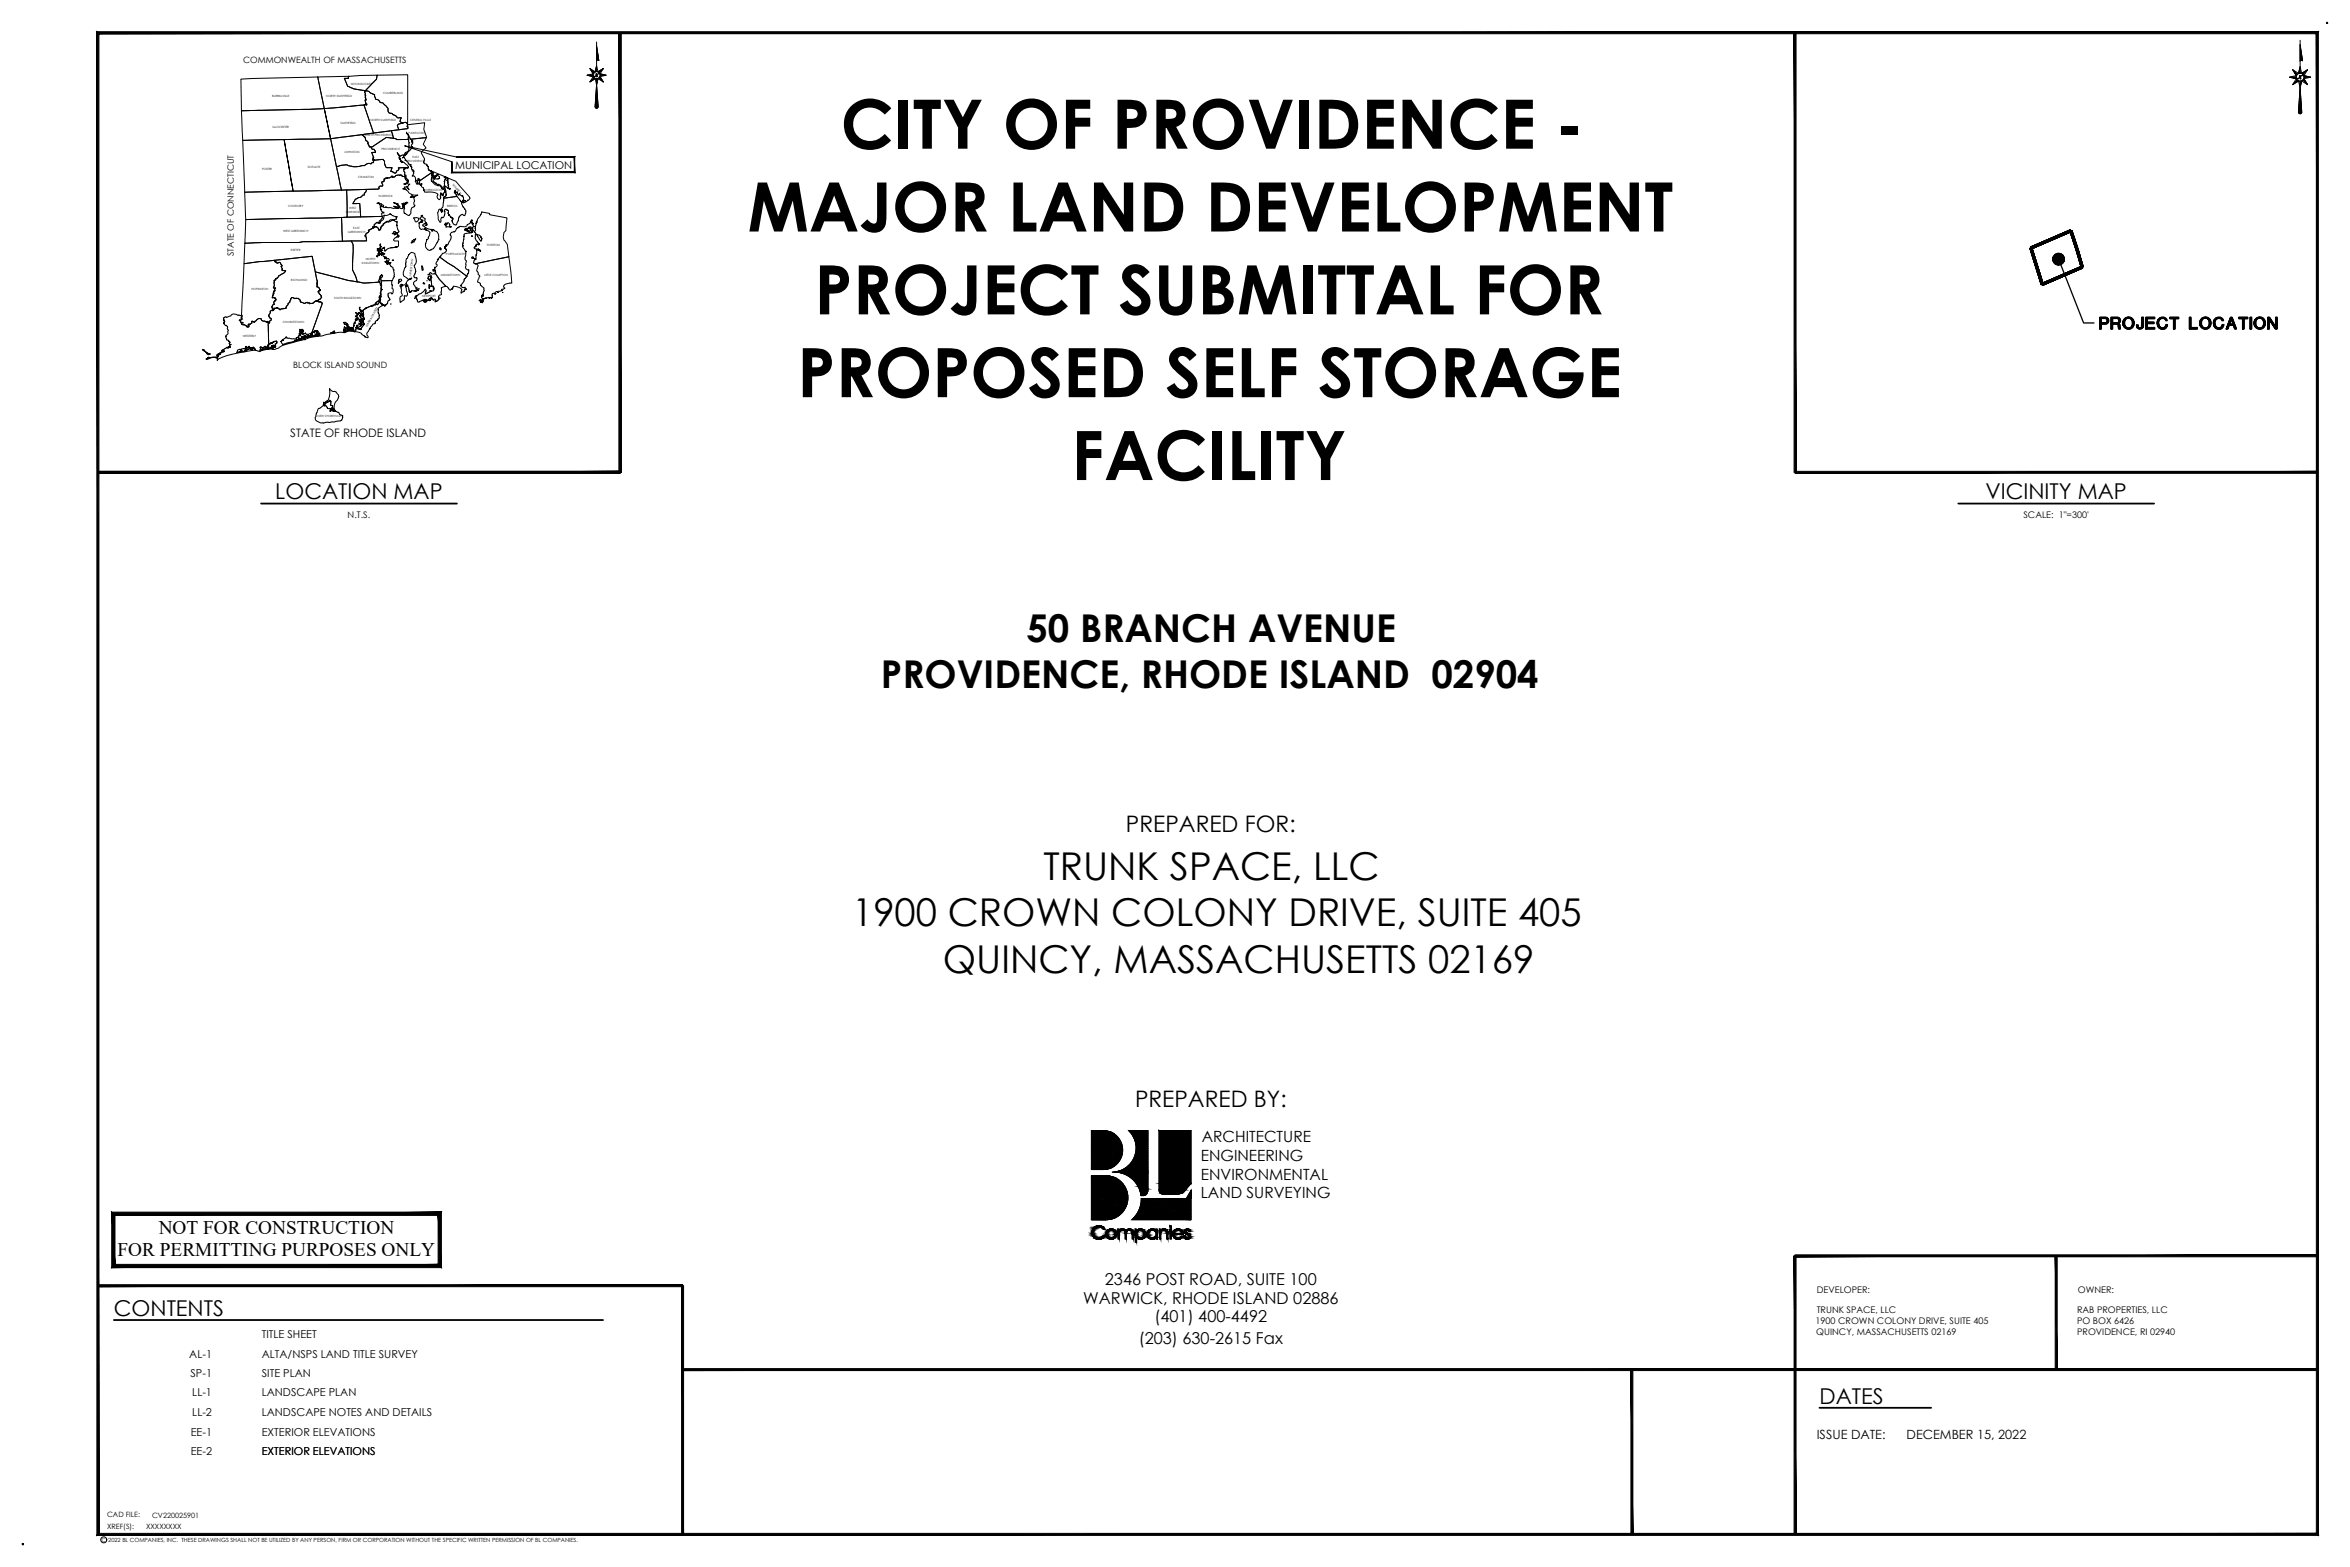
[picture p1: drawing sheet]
<svg xmlns="http://www.w3.org/2000/svg" width="914mm" height="610mm" viewBox="0 0 914 610" stroke-linecap="round" stroke-linejoin="round" font-family="sans-serif">
<defs><g id="words">
<g font-size="26.5">
<text x="327.1" y="57.8">CITY OF PROVIDENCE -</text>
<text x="290.9" y="90.1">MAJOR LAND DEVELOPMENT</text>
<text x="316.9" y="122.3">PROJECT SUBMITTAL FOR</text>
<text x="310.2" y="154.5">PROPOSED SELF STORAGE</text>
<text x="416.9" y="186.8">FACILITY</text>
</g>
<g font-size="14.9">
<text x="399.4" y="249.6">50 BRANCH AVENUE</text>
<text x="342.8" y="267.7">PROVIDENCE, RHODE ISLAND 02904</text>
<text x="406.1" y="342.2">TRUNK SPACE, LLC</text>
<text x="331.6" y="360.3">1900 CROWN COLONY DRIVE, SUITE 405</text>
<text x="366.9" y="378.5">QUINCY, MASSACHUSETTS 02169</text>
</g>
<g font-size="8.8">
<text x="438.1" y="323.8">PREPARED FOR:</text>
<text x="441.6" y="430.5">PREPARED BY:</text>
</g>
<g font-size="8.5">
<text x="107.1" y="194.3">LOCATION MAP</text>
<text x="772.6" y="194.3">VICINITY MAP</text>
<text x="44.3" y="511.9">CONTENTS</text>
<text x="708" y="546.1">DATES</text>
</g>
<g font-size="7.5">
<text x="61.7" y="480.2">NOT FOR CONSTRUCTION</text>
<text x="45.7" y="488.7">FOR PERMITTING PURPOSES ONLY</text>
</g>
<g font-size="6.4">
<text x="429.9" y="499.9">2346 POST ROAD, SUITE 100</text>
<text x="421.4" y="507.3">WARWICK, RHODE ISLAND 02886</text>
<text x="449.2" y="514.3">(401) 400-4492</text>
<text x="443.1" y="522.7">(203) 630-2615 Fax</text>
</g>
<g font-size="6">
<text x="467.6" y="444.3">ARCHITECTURE</text>
<text x="467.3" y="451.6">ENGINEERING</text>
<text x="467.3" y="458.9">ENVIRONMENTAL</text>
<text x="467.3" y="466.2">LAND SURVEYING</text>
</g>
<g font-size="5">
<text x="706.9" y="559.8">ISSUE DATE:</text>
<text x="741.8" y="559.8">DECEMBER 15, 2022</text>
</g>
<text font-size="4.5" x="113" y="169.9">STATE OF RHODE ISLAND</text>
<g font-size="4.2">
<text x="177.1" y="65.6">MUNICIPAL LOCATION</text>
<text x="101.9" y="520.6">TITLE SHEET</text>
<text x="73.7" y="528.2">AL-1</text>
<text x="101.9" y="528.2">ALTA/NSPS LAND TITLE SURVEY</text>
<text x="74.1" y="535.8">SP-1</text>
<text x="101.9" y="535.8">SITE PLAN</text>
<text x="74.8" y="543.2">LL-1</text>
<text x="101.9" y="543.2">LANDSCAPE PLAN</text>
<text x="74.8" y="550.9">LL-2</text>
<text x="101.9" y="550.9">LANDSCAPE NOTES AND DETAILS</text>
<text x="74.2" y="558.5">EE-1</text>
<text x="101.9" y="558.5">EXTERIOR ELEVATIONS</text>
<text x="74.2" y="566.2">EE-2</text>
<text x="101.9" y="566.2">EXTERIOR ELEVATIONS</text>
</g>
<g font-size="3.5">
<text x="135.3" y="201.5">N.T.S.</text>
<text x="787.3" y="201.5">SCALE: 1&quot;=300'</text>
<text x="706.9" y="503">DEVELOPER:</text>
<text x="808.5" y="503">OWNER:</text>
<text x="706.4" y="515.1">1900 CROWN COLONY DRIVE, SUITE 405</text>
<text x="706.9" y="510.8">TRUNK SPACE, LLC</text>
<text x="808.2" y="510.8">RAB PROPERTIES, LLC</text>
<text x="808.2" y="515.1">PO BOX 6426</text>
<text x="706.7" y="519.4">QUINCY, MASSACHUSETTS 02169</text>
<text x="808.2" y="519.4">PROVIDENCE, RI 02940</text>
</g>
<g font-size="3.4">
<text x="94.6" y="24.5">COMMONWEALTH OF MASSACHUSETTS</text>
<text x="90.9" y="99.6" transform="rotate(-90 90.9 99.6)">STATE OF CONNECTICUT</text>
<text x="114.1" y="143.3">BLOCK ISLAND SOUND</text>
</g>
<g font-size="2.8">
<text x="41.7" y="590.3">CAD FILE:</text>
<text x="59.2" y="590.4">CV220025901</text>
<text x="41.7" y="594.9">XREF(S):</text>
<text x="56.9" y="594.9">XXXXXXXX</text>
</g>
<text font-size="2.2" x="39.5" y="599.8">C 2022 BL COMPANIES, INC. THESE DRAWINGS SHALL NOT BE UTILIZED BY ANY PERSON, FIRM OR CORPORATION WITHOUT THE SPECIFIC WRITTEN PERMISSION OF BL COMPANIES.</text>
<g font-size="1.1">
<text x="136.5" y="33">WOONSOCKET</text>
<text x="105.9" y="37.7">BURRILLVILLE</text>
<text x="127" y="37.6">NORTH SMITHFIELD</text>
<text x="149.1" y="36.7">CUMBERLAND</text>
<text x="144.1" y="47.1">NORTH SMITHFIELD</text>
<text x="159.6" y="46.9">CENTRAL FALLS</text>
<text x="106.1" y="49.8">GLOCESTER</text>
<text x="132.5" y="48.3">SMITHFIELD</text>
<text x="141.8" y="53.1">NORTH PROVIDENCE</text>
<text x="159" y="52.2">PAWTUCKET</text>
<text x="134" y="59.6">JOHNSTON</text>
<text x="148.4" y="58.4">PROVIDENCE</text>
<text x="102" y="66">FOSTER</text>
<text x="119.7" y="65.2">SCITUATE</text>
<text x="158.2" y="62.8">PROVIDENCE</text>
<text x="160.5" y="61.5">EAST</text>
<text x="139.4" y="69.3">CRANSTON</text>
<text x="147.3" y="76.6">WARWICK</text>
<text x="164.8" y="74.2">BARRINGTON</text>
<text x="176" y="72" transform="rotate(47 176 72)">WARREN</text>
<text x="112.1" y="80.6">COVENTRY</text>
<text x="134.5" y="82.7">WARWICK</text>
<text x="135.9" y="81.4">WEST</text>
<text x="174" y="80.5">BRISTOL</text>
<text x="137.5" y="89.2">EAST</text>
<text x="110.2" y="90.3">WEST GREENWICH</text>
<text x="135.4" y="90.5">GREENWICH</text>
<text x="189.4" y="95.8">TIVERTON</text>
<text x="113.2" y="97.8">EXETER</text>
<text x="142.3" y="101.2">NORTH</text>
<text x="173.5" y="99.3">PORTSMOUTH</text>
<text x="140.8" y="102.6">KINGSTOWN</text>
<text x="160" y="107.7" transform="rotate(-83 160 107.7)">JAMESTOWN</text>
<text x="171.6" y="107.4">MIDDLETOWN</text>
<text x="188.5" y="107.5">LITTLE COMPTON</text>
<text x="97.9" y="112.9">HOPKINTON</text>
<text x="113.2" y="109.4">RICHMOND</text>
<text x="130.1" y="116.2">SOUTH KINGSTOWN</text>
<text x="164.2" y="115.7">NEWPORT</text>
<text x="110.1" y="125.7">CHARLESTOWN</text>
<text x="94.5" y="131.1">WESTERLY</text>
<text x="143" y="127.3" transform="rotate(-61 143 127.3)">NARRAGANSETT</text>
<text x="123.6" y="162.2">NEW SHOREHAM</text>
</g>
</g></defs>
<!-- layer: c0c15547-828d-4333-8c5c-9 -->
<g fill="none" stroke="#000" stroke-width=".39">
<path d="M93.7 30.8l29.9-.8 2.6 12.2-32.3 .9zM123.6 30l12.2-.3-.2 .8h-1.6l1.3 3.1 2.2 .9 4.7 .8-.4 .6 .5 1.3-.1 1.3 .3 .4-.4 .2 .1 1.1 .5 .3v.4l-.6-.2-15.9 1.5zM134 30.5h1.6l.3-.8 10.8-.4-.2 1.5-2.9 2.9a2.37 2.37 0 0 1-2.8 1.4l-3.3-.6-2.2-.9zM142.1 35.3l1.3 .2 .9 .8 1.4 .5 .5 1.7 1 .4 .8 1 1.1 .2 1.8 2 .1 1.2 .3 .6 1.3 .3 2.3 1.7 1.2-.1-.3 1.1a.63 .63 0 0 0 .7 .9l-1.3 .5a1.02 1.02 0 0 0-.2 1.8l.2 .4-9.5 1.2a1.35 1.35 0 0 1-.9-1.5l-3.2-9.3h1.1v-.4l-.5-.3-.1-1 .1-.4 .3 .1-.3-.4 .1-1.3-.5-1.3zM146.7 29.3l11.9-.2v19.5l-.7-1-1.1 .3-.6-.3a.54 .54 0 0 1-.5-.3 .54 .54 0 0 1 0-.5l.4-1-1.2 .1-2.3-1.7-1.3-.3-.3-.6-.1-1.2-1.8-2-1.1-.2-.8-1-1-.4-.5-1.7-1.4-.5-.9-.8-1.2-.2 4.3-4.5zM93.9 43.1l32.3-.9 2.5 11.8 16.7-2.2-3.6-10.3a1.1 1.1 0 0 0-1.7-.5l-13.9 1.2 2.3 11.8-34.1 .6zM94.4 54.6l.8 20.2 18.8-.5-3.4-20 6.5-.2 11.5-.1 4.3 19.9-18.9 .4-3.4-20zM128.6 54l12.4-1.6 1 .9 .4 1.4 .6 .3 .3 .5-.3 .4 .7 1.3 .7-.1 .1 .7 1.1 .3 .5 .8v.3l-1.5 .1 .8 2-.3 .1 .3 .4-.4 .4h.7l.1 .2-.4 .2-.1 .6-.6 .1-.2 .4-1.3-.1-1.4 .8-2.2 .4h-2.2l-2.6-.7-3.9 .6zM140.7 52.4l11.6-1.5 .8 2.9-2.8-.3-5.8 3.9-.2-.4-.6 .2-.7-1.3 .3-.4-1-1-.3-1.2zM144.5 57.4l5.8-3.9 3.8 .4 .2 .4 4.7-.1v1l.4 .3-.4 .4 .2 .7-.3 .5 .3 .9-.5 .9-1.2 .7 .1 .9-1.2-.2-.6 .5-1.3-1.4 1.1 1.8-.3 .1 .3 .1-.3 .3 .7 .2-.4 .1 .5 .7-.4 .1h.9l-.4 .2 1.1 .3 1.7 1.8-4 .2 .1 .7-.9 .8a.63 .63 0 0 1-.5 .6 .63 .63 0 0 1-.7-.4l-1-.3 .6-1.5h-2.1l-.5-.3-.6-2.4a2.02 2.02 0 0 0-2.5-.3l-1.9 .1 .4-.5-.3-.4 .3-.1-.8-2 1.5-.1v-.3l-.5-.8-1-.3zM152.3 50.9l6.4-.9 .1-.6-.4-.2 .2-.6 6.6-.8-.3 2.6 1.1 3-6.4 .8-1.4-2.8v.4l.5 .6 .3 .9-.2 .5 .2 .4-4.7 .1-.2-.4-1-.1zM155 48.3l2.9-.7 .5 .5 .2 .7-.2 .4 .4 .2-.1 .6-3.5 .5a1.78 1.78 0 0 1-.2-2.2z"/>
<path d="M158 59.7h.1M158.1 59.8h.1M159.7 54.2l6.2-.7-1.2 2.6 1.1 1.5-1.5 1.2-.4 .7 1.3 2.3-.3 1.6 1.3 .8v.4l.5 .3-.1 1 1.3 .9 .3 1.1-.4-.6-4.6 3.1-.1-.2 .4-.2-.6-.2 .2-.3-.5 .1 .1 .5-.6 .1 .5 .6-.1 .3 .3 .5h-.7l-.5-.9-.1-1.8-.4-.4h-.8l.7-1 .1-.8-1.1-1.1 .3-.6-.3-.4-.1 .3-.4-.8 .3 .2 .1-.2-1.1-.3 .2-.2-.6-.8-.5-.5-.3 .2 .3-.2-.7-1.1-.7 .2 .6-.4-.1-.4 .8-.1 .2-.6 .4-.1-.2-.3 1.2-.8 1.2-1.7-.6-.1 .7-1.2-.6-.4v-.4h.5zM95.2 74.8l39.7-.9 .2 10.6-39.5 .9zM130.9 64.7l3.9-.6 2.6 .7h2.2l2.2-.4 1.4-.8 1.3 .1 .2-.4 .6-.1v-.5l.4-.3 2-.3a1.49 1.49 0 0 1 1.6 .2 1.49 1.49 0 0 1 .4 1.6l.8 1.3h2.1l-.6 1.5 1.5 .6a.65 .65 0 0 0 .8-.8l.8-.5-.1-.7 3.9-.1-1.9 .6h.4l-.4 .3 .5 1-.1 .8 .5 .2v1.2l-.3-.9-1 .3-.2-.5-.6-.2-.2 .3-.4-.2-1.1 .2-.5 .5-.9 .2 .1-.4-.4-.1-1 .7-.8 .2-.1-.3-1.1 .5 .3 .2-.3 .3v.4l-.9 .3 .4 1.1a.66 .66 0 0 1-.4 .6 .66 .66 0 0 1-.7-.1l-.4 .4 .1 .6-.4 .2-12.9 .3a1.12 1.12 0 0 1-1.3-.1 1.12 1.12 0 0 1-.4-1.2zM134.9 73.9l7.8-.2-.3 .9-.6 .6v.6h-.6l-.6 .8-1.2 .3-1.1 .6-1 1.7h2.7l.3 5.2-5.2 .1zM138.3 77.6l1.1-.7 1.2-.3 .6-.8 .5 .1 .1-.7 .6-.6 .3-.9 4.4-.1 .5-.3-.2-.6 .7-.3a.57 .57 0 0 0 .8-.3 .57 .57 0 0 0-.2-.7l-.2-.6 1-.3-.1-.4 .3-.3-.3-.2 1.1-.5 .1 .3 .8-.2 1-.7 .4 .1-.1 .4 .9-.2 .5-.5 1-.2 .5 .2 .2-.3 .6 .2 .2 .5h.8l.6 1.4 .5 .2 .1 .6-1 .7-.5-.1 .7 .2 .6-.4 1.1 .4-.6 .5-.2 .9-.4-.6-1 .3 .1 .6h-.7l.8 .3 .3-.3 1.3 1.6 1.1 .7 2.4 .2-1.5 .8-.8-.5h-.2l.3 .1v.3l-.8 .1 1-.2 .4 .3 .3 1.2-.3 1.4 .5 .5-1.4 1.1-.2 1.8-.5 .9-.5 .1-1.7-.9v-1.4l.3-.3-.4-.5 .3-.2-.3-.2 .4-1 .4 .2 .1-.4 .7-.1-.3-.3-1.5 .4 .3 .3-.1 .4-.8-.6 .5 .7-.2 .3 .3 .7-.7 .3-.7-.3 .1-.6-.2 .2-.7-1.1 .1-.3-.3 .2-1.3-.6 .1 .3 1.2 .5 .5 .8-.6 .3-.3-.3-.9-.1 .9 .5 1.2 .2-2.3 .2-3.8-.5-.3-.2 .4-.5-.9-.7h-1v-.3l-.7 .2 .8 .1 .2 .5 .7 .1 .1 .4-.6 .3 .3 .3-.1 .5 .1 .2 .3-.1-.2 .5 .6 .8 .5-.1-.1 .3-.4-.1-.4 .3 .3 1.1-8.5 .2-.3-5.2h-2.7zM158 69.4l.7 .5 .1 .9-.1-.9zM158.6 70.2h.1M158.6 73.1l.3 .4zM158.8 70.9h.1M160.4 66.5h.1"/>
<path d="M160.7 66.5l.1 .2zM163.2 70.4l4.6-3.1 .3 1.9-.3 1.2 1.5 1.5 1.1 .4 .8-.1 .7 .5 .1 .8 1 .5v.8l-.6 .4 .1 .8-.2 .2-.5-.4 .1-.4-.4-.4 .2 .6-.4 .6 .2 .7-.6 .8-.8-.9 .3-1.1-.5-.5-1.7-.5h-3l-.4-1.7-.8-.4-.3-.5 .4-.7h-.3l-.2 .5-.6-.4zM163.9 71.8h.1M163.9 71.7h.1M166.8 66.1l1 .4zM167.8 66.5l6 2.5h-1l.7-.1 .1 .5-.4 .1 .1 .4-.4 .2 .2 .4-.3 .1 .3 .2-.4 2.6-.4-.1-1-1.3-.7-.4-.7 .1-.1-.5-1.2-.4v-.7l.6-.5h1.4l.4-.4v-.5l-1-.4-1 1 .2-.7 1.3-.7-1.3 .5-.5-.1-.3-1h.2zM168 68.1h.1M168.5 69.3l.5 .1zM170.5 72.1h.1M172.6 77.1l5.2-.7 1.5 2 .6 .1-.3 .7 1.7 2.7v1l-.6 1-.8-.5-1.2 .8-.4 1.8-.8 1.5-1.2-.4-.4-1.1 .4-1.1-1.7-1-.3-1 .2-1-1-.6-.6 .5 .1 1.8-.6 1.1-.3-.3-.3 .2-.4 1.8-.4-.1-.5-1-.3-2.5 .6-1.4 .7 .1-.2 .3 .5 .8 .5-.3-.3-.3 .3-.2-.8-.4 .9-1.3zM173 68.9h.1M173.8 69l3.5 1.5 5.4 6.2 .2 .5-.4 .5-1.2 .8-1.1 .4v-.7h.3l-.6-.2 1.1 .3 .1-.3-.8-.1-.3-1.8-.5 .1-.7-.5v-.4l-.1 .5-.5 .1-.3-1.3-.3 .4-.5-.1 .1-.9-.4 .9 .8 .8-.1 .4 .3 .3-5.2 .7 .1-.4 .8-.4 .2-.6-.8-2.9 .2-.4 1.3 1h.9l-.3 .1-.5-.6 .1-.4-.4-.2 .4-.5-.4-.2 .2-.9h-.4l.3-.6-.3-.5 .3 .1z"/>
<path d="M173.9 70.1l.1 .2zM95.2 94.6l8.9-.3a76.2 76.2 0 0 0 13.9-.3l18.7-.3 .7 2.1-.2 6.4a5.1 5.1 0 0 0 .7 4.3l1.1 3.2-3.6-.6-12.7-3.3-1.2-6.1-26.5 2.9zM95.6 85.4l37.3-.8 .3 9.2-13.8 .2a61 61 0 0 1-12.7 .3l-11.4 .3zM132.9 84.6l15.9-.4v.7l-1.2 1.1v.4l-.4 .4-.5-.4-.7 .7a.64 .64 0 0 0-.3 1l-.6 .1v.6l-1.6 .6-.1 .9-.5 .2-.6 .6 .1 .4h-.4l.1 .5 .4 .2 .1 1.5-9.4 .1zM136.7 93.7h5.9l-.1-1.5-.5-.6 .4-.1-.1-.4 .6-.6 .5-.2 .1-.9 1.8-.6 .7-.6h.6l.7 .8-.1 .4 .5 .2 .5-.6-.1-.6 1.2-.9-.1-.4 1.5-.9 .6 .2 1.6-.7 1.3 .6 .3-.2-.2 1.6 1 2.4-.9 .6-1-.7-.2 .6-.6 .3 .9-.2-.2 .3 .4 .4 .5-.7 .8 .7-.3 .1 .7 .3-.2 .2-.6-.2-.1 .1 .5 .4-.6-.2-1.3 1.2 .3 .4h1.7v2l-1.2 .4 .6 .2-.7-.2 .1 .2-2.7 .3-1.4 1.1-.4-1.2 .3-.4-.3 .4h-.6l.1 .2-.8 .6-.2-.2 .5-1.2-.5-.4 .2-.6-.1 1.2-.4 .7h-.9l.3 .5-.3 .2 .2 .2 .3-.3 .4 .2-.1 .6 .2-.6h.3l.1 .4 .3-.3 .3 .8-.3 .2h-1.4l.2 .3 .6-.2-1.2 .9 .3 .3v-.5l.8-.2 .1-.4 .6 .4 .5-1 .8 .3-.7 .5 .1 .5 1 .6-.6 .1 .2 .4 .7-.7-.1 .8 .8-.2 .3 .3-.4 1 .7 .6-.7-.2v-.6l-.5-.3h-.2l.1 .5-.6-.1 .9 .5 .1 .3h-.3l.1 .2 1.1-.2 .4-.5-.4 .8 .4 .7 .9 .5-.1 .5 .5 .4-.2 .5 .3 1.3-.2 .6 .2 .3-.9 1.5h-4.4l.1-.5-.3-.2 .9-1.1-.4-.6-.8 1 .6 .3-.7 .2-.1 1.4-2 .2a10.6 10.6 0 0 1-5.2 0l-1.3-.3-1.2-3.3a8.1 8.1 0 0 1-.6-4.8l.2-6.1zM145.8 87.3l.9-.9 .4 .4h.8l.2-.8 1-.6 .4-1.4-.2-.2 .2-.1h1.4l.9-.6 1 .8 1.8 .5-.4 .1 .1 .8-2.3 .2-.8 .6h-.9l-1.2 1 .1 .3-1.1 1 .1 .6-.5 .6-.5-.2v-.6l-.8-.6-1.3 .6v-.6l.6-.1zM159.5 98.6l.6-.4 1 .3 .4 .4 .3 1.5 .1 1.7-.7 1.1 .6 2.5-.8 1.8 .5 .6 .5-.1 .3 .4-.3 .8-1 .7-.1 .5 1 1.4v.6l.9 .4-.5 .1-.2 .3v-.2l-.5 .2 .2-.3-.6 .4-1-.2-.2 .5-.6 .1-.5-2-.3-.3-.7 .1 .7 3.1-.4 .7-.9-.2-.1 1.6-1.5 .9v-1.9l.9-1-.5-1 .1-1.3-.2-.8-.4-.2 .1-.5 .6-.4-.2 1 .6-.4-.3-.3h1.1l.4 .1v.5l.7-.1 .1-.4-.6-.1-.2-.5 .3-.7 1-.9 1-.4-1.5 .3-1.6-1.2-.2-.5v-.9l1.1-2.5 .1-2.7 .5-.4v-.5zM160.9 84.7l1.1-.1 .7 .2 .3 .4-.4 .8-.7 .4zM160.9 93.2l.5-.1-.1 .7-.9 .7h-.5zM161.2 94.1h.1M161.6 93h.1M161.6 93.1h.1"/>
<path d="M163.8 84l.6-.3 .1 .8 1 .6-.2 .9 .9 1.2v.3l-.5 .1 .2-.1-.3-.5 .1-.4-1.2 .8 .1 .5h.4l1.1 .9 1.7 .5 .2 .6h.4v-.4l-.2-.2 .2 .4-.4 .1-.2-.5h.9l.5 .5 .8 .3 .7 1.1-.1 1.6 .3 .4-.4 .2-1.7 3.2-1.5 .8-.8-.2-.7-.8-.3-1.2 .5-1.9 .7-.5 .6-2.4-1.9-1.4-.1 .2 .7 .3-1.4-.4-.7 .2-.6-.5-.4-2.1 1.1-.2-.3-.4 .4-.3v.6h.3v-.4l.2-.2-1.2-.8 .6-.6zM165.4 87.1h.1M167.9 89.3h.1M171.1 96.4l.5 .3v.5l-.4-.1zM171.6 81.7h.1M171.9 81.7h.1M173.2 87.1l.3 .5 .7-1 .4 .1 .6 1.5 .4-.1v.3h-2.1zM173.3 86.8l.6 .2-.5 .1zM175.6 90.4l1.4-.3 .6-1.1 1.4-.9h2.3l.5-.7 1-.4 .2-.5 .3 .1-.3-.3 .5-.7h.2l-.2 .9 .6 .5-.4-.2v.3l.3-.1 .1 1 .5 .1-.7 .4 .1 .9-.3-.1-.6-1-.9 .2 .5-.1-.7 .6-.7-.1-.5 .5 .4 .3 .2-.2-.3-.2 .7-.1 .1-.3-.6 .7 .6-.1-.3 .2 .1 .3 .9-.4-.3 .2 .2 .5 .8 .1 .5-.8 .2 .2-.1-.3-.2 .6h.3l-.5 .4-2.9 .6v2l-.6 2 .2 1.3 .9 1.3 .4 .1-.3 .4-.3 2 .1 .9 .5 .5-.4 2.5 .3 .6 .6 .3 .4-.1 .1 .3-.8 2.3-10.6-7.5 1-1.4 1-.3 .5-.6-.1-1-.5-.1v-.2l.4 .2-.3-.7 .3-.4 .3 .4 .2-.5-.4 .1v-.3l.8-.1 1.1-2 .2-1.2-.5-.8zM175.9 85l.1 .2zM182.4 88.8h.1M182.8 89l.5 .2z"/>
<path d="M183.1 89.7l.2-.1zM183.5 91.7h.3v.2zM187.5 82.5l3 .5v.5l6.8 1.3-.5 4.9-.7 .7-.3 1.8 .3 1.2 1.3 1.7 .6 4.8-13.2 2.7-.5-.3 .4-1.5-1.1-.3v-.4l.4-.2 .4 .6h.6l.2 .5-.2-.4 .3-.1-.1-1.3 .3-.6v-1.6l.8 .5 .5-.1v.4l.2-.2-.1-.3h-.7l.1-.3-.2 .1 .1-.2-.4 .1-1.2-.4 .2-.3-.2 .2v-.3l.7-.4 .1-.8 .8-.3 .2 .2-.4 .3 .7-.1-1-1-.7-1.3-.1-1.5h.7l1.6 2.5 .2-.4-.2-.6h.4l-.8-1.2-1-.2-1.4-1.3 .6-.5-.2-.9 .3-.5-.3-.1 .5-.8 .1-.5h-.3l.5-.3-.3-.1h.4l-.1-.5zM95 102.6l11.8-1.3 .3 .6h.3l.3 .4 1.4-.1 .7 1.2-.4 .2 .6 1-.3 .4 1.4 .4-.5 .7-2.1 1.2-.7 1-.6 .2 .1 .3-.7 .4 .2 1.8-.4 .9 .9 .2-.4 .1 .1 .9-.5 .1 .2 .3-.5 .6 .4 .2-.6 .7-.1 .7 .9 .1 .7 .6-1 1.1 .3 .9h-.5l-.6 1 .5 1.4-1.1 .3 .1 .6-.7 1.2 1.1 1.2-.1 .4-.6 .4-.1 .8-1.1-.4 .6-.2-1.8-.1-.6-.3-.2-.7-1.1-.1-1.7 1.5-.3-.3h-.7l.1 .5-.7 .6h-.8l.4 .6-.1 .4-.3-.3-.3 .4v-.5l-1-.5-.4 .1a.58 .58 0 0 1-.6-.1 .58 .58 0 0 1-.2-.6l.6-.1-.9-.2-.6-.9 1.2-.4-.5-.5 .3-.2 .1-.5-.2-.6zM106.8 101.3l14.7-1.6 2 9.6-.2 2.3 .7 .2 .5 .9v.4l-.7 .3 1.4 2.2-.4 .6-1.2 .8-1 .2-.7 .7-1.5 .3-.1-.4-.4 .1-.3-.3-1 .5-1.5-.5-.3-.9-.7-.7-1.3 .2-1.2-.5-.5 .5-.4 1.4-.6 .4v.5l-.7 .6v.7l-1.7 .3-.5 .4-1.2-.8-1.4 .2v.6l-.4 .3-.5-1.4 .6-1h.5l-.3-.9 1-1.1-.7-.6-.9-.1 .1-.7 .6-.7-.4-.2 .5-.6-.2-.3 .5-.1-.1-.9 .4-.1-.9-.2 .4-.9-.2-1.8 .7-.4-.1-.3 .6-.2 .7-1 2.1-1.2 .5-.7-1.4-.4 .3-.4-.6-1 .4-.2-.7-1.2-1.4 .1-.3-.4h-.3zM122.7 105.8l12.7 3.3 4.9 .8a16.5 16.5 0 0 0 6.4-.1l.9-.2 .4 .6v.8l.5 .3-.6 2.6 .2 .6-.6 1 .2 .7-.2 .8-.7 .2-1.4 1.5-2.9 1.3-.2-.2 .1 .2-1.8 1.2-.2-.4 .2-.1h-.4l-.3-.7 .1-.5-.2 .4 .6 .9-.3 .1 .5 .6-.2 .6 .2 .3-.4-.1-.3-.6-.6 .1v.2l-1-.3 .8 .7-.1 .6h-.7l1 .7-.4-.1-.2 .6-.4-.1 .2 .4-.4 1-.5 .2v1h.3l-.3 .6h-1.8l-.4-.3v-.8l-.2 .4-.1-.2 .1-.4-.6-.1 .2-.2-.4-.3-.3 .3-.1-.4-.2 .1 .2 .8 .9 .1-.1 .3 .6 1-.3 .3-.3-.4-.3 .6-.2-.7-.4-.1-.3 1.1 .3 .2 .1-.3 .4-.1-.7 1 .3-.1 .3-.5 .4 .4 .6-.4h-.7l1-.1-.3-.1 .4-.4v.5l.6-.3 .3 .5-.3-.5-.5 .1-.1-.4 .5 .1-.3-.6 1.2 .3-.3 .4 .2 .1h-.3l.5 .1-.5 .5-1.3 .1-1.3 .5-2-.1-2.7 .4 .9-.3-.4-.1 .4-.4-.3-.1-.4 .2 .2 .4h-1v.2l.8-.1-.3 .3-4.2 .9-4.4 .6 .3-.6 .9 .1 .8-.5v.3h1l.2-.4 .5 .2-.1-.8-.5 .1 .2 .2-.6-.3-.1 .4-.2-.6 .7-.4-.2-.2-.1 .2-.2-.4-.8 .1-.1 .8-.5-.4-.7 .7 4.2-11.8-.5-.5-1.6-.4 1.2-.6 .7-.9-1.4-1.9v-.4l.8-.3-.3-.9-1-.5 .2-2.3zM146.3 118h.1M147.5 117.2l.2 .2-.3 .2zM147.5 117.1h.1M148.2 109.2h4.4l-.2 .6 .1 .9 .2 .2-.2 1.2 .5 .3v.7l-.1 .8-.4 .5-.1-.3a.92 .92 0 0 0-1.4 .2l.1 1.4 .6 .8-.7 .5-.2 1.2-1.2 .9-1.8-1.8 .3-.7h-.2l.2-.9-.2-.2h.5l-.4-.1 .4-.8-.3-.8 .3-1.1 .3-.1-.3-.4 .1-2.2zM148.4 118.2h.1M148.6 118.2l.3 .3z"/>
<path d="M149.7 119.1h.1M152.1 118.2h.1M152.6 101.2l.5 .1zM155.2 108.9l.8-.3 .3 .5-.9 .6-.4 .6zM158 111h.1M158.2 110.9h.1M159.2 113.3h.1M159.5 113.7h.1M161.4 116.1h.1M161.6 113.2h.1M162.2 112h.1M162.2 112.2h.1"/>
<path d="M162.7 113h.1M163 112.2h.1M164.1 103.5l.5 .6-.1 1-.3-.1zM164.8 117.2h.1M165.1 117.6h.1M166.1 109.2h.1M166.5 116.9h.1M166.7 107.5l.7 .1v1l-.3 .1 .2 .1h-.3l.3 .3-.8-.6zM166.9 110.8l.5 .6-.3 .9zM167.1 106.3l.5-.3 .7 .6 1.1-.3 1.6 2.4 2.4 2.7-1.7 .6-.1 2 .2 .4-.9 .5-.3 .6 .3 .4-.3 .8-.6 .5h-.7l.2-.6-.2-.2-.9 .3-.3-.8h-.6l-1.1 1.1h-.4l.2-.4-.3 .4-.3-.6-.7 .2 .7 .2 .3 .7-.5 .1v-.4l-.9-.5-1.8 .9-.6-1.3 .1-.4-.7-.1 .2-.7h.4l-.1 .4 .3-.5 1.5-.8 1.7-1.7 .3 .4-.4 .9 .1 .6 2.1-1v-.3l.1 .2 1.1-.2v-.6h-.2l.3-.3-.4-.1 .3-.1h-.3l.3-.1-.2-.6-.3 .1-.6-.2 .2-1.9-.5-.6 .7-.7-.4-.2-.1-.8-1.1-.2 .4-.1zM167.3 109.2h.1M167.4 113.1h.1"/>
<path d="M167.6 116.5h.1M167.7 116h.1M167.7 116.1h.1M167.8 116h.1M167.9 116h.1M167.9 116.1h.1M167.9 116.2h.1M168 116.1h.1M168.2 116.4h.1M168.8 116.7h.1M169.3 117.4h.1M169.4 117.4h.1"/>
<path d="M170.2 100.9h.3l.6-.9 10.6 7.5-1.1 1.1v.8l-1.5 1.7 .9 .8 1-.1-.5 1.7-1.2 .5 .4-1.5-1.1-.7-2-.5-.3 .1-.5 1.1-.6 .4-.4-.1-.8-1.3-.6-.2-2.4-2.6-1.6-2.4 .2-.2-.4-.2 .3-.1-.2-.5-.8 .2 .8-.3-.1-.3-.9 .1 .8-.2v-.8h.3l.7-.6v-.4l-.5-.3 .9-1.7zM170.8 116.5h.1M171.2 116h.1M176 112.4h.1M176.2 112h.1M181.1 112.6h.1M181.2 112.6h.1M181.3 112.7h.1M181.5 107.8h.1M181.5 112.4h.1M184.9 102.6l13.1-2.7 1.2 10.2-2.7 .5-.5 .6 .3 1-1.1 .4-.1 .5-1.8 .3-.7 .6-.9 .2-.3 .4 .2 1.1-2.5 .1-1 .3-.6 .7 .2-.7-.4-.9 .2-.4 .1 .5 .4-.1-.1-.7 .5-1.5-.2-.5 .1-.4-1.4-1.2-.1-.8-1-.4 .9-2.3-.7-.7 .1-.6-.6-.8 .5-2zM186.8 116.7h.1"/>
<path d="M186.9 116.6h.1M186.8 116.9h.1M186.9 116.9h.1M187.1 117h.1M187.1 117.7h.1M187.1 116.7h.1M187.1 116.8h.1M187.4 117.4h.1M187.4 117.3h.1M187.5 117.6h.1M187.5 117.1h.1M187.5 117h.1"/>
<path d="M187.6 117h.1M187.6 115h.1M187.6 117.5h.1M187.7 116.9h.1M187.7 117.8h.1M187.7 117.2h.4zM187.8 114.6h.1M187.9 116.8h.1M188 116.5h.1M188 116.8h.1M188 116.4h.1M188.1 116.4h.1"/>
<path d="M188.2 116.6h.1M188.7 116.1h.1M189 116h.1M189.1 116.1h.1M190.2 115.8h.1M190.4 115.9h.1M190.3 116h.1M190.6 115.9h.1M190.7 115.8h.1M190.8 115.8h.1M191.3 116.1h.1M191.6 114.9h.1"/>
<path d="M192.3 114.3h.1M192.4 114.3h.1M192.8 114.3h.1M195.3 113h.1M195.4 113.1h.1M195.6 113.8h.1M196.3 112.2h.1M196.4 112.1h.1M78.8 136l.7 .1 .1 .4 1.8 1.1-2.7-1.4zM80.5 137.5l.1 .1zM80.6 137.7h.1M80.9 137.9l.2 .1z"/>
<path d="M81.4 137.7h.1M81.5 137.7l.3 .1zM85.6 137.4h.1M85.6 137.3h.1M86.9 124.3l.5 .8-.2 .9v-1.2zM87.1 123.6l2.6-.6 1-.8h1l.8 .5 .6-.2 .3 .3 .6-.2 .1 .8-.3 .3 .5 .4-1.2 .5 .6 .8 .9 .2-.3 .1a.4 .4 0 0 0-.4 .5 .4 .4 0 0 0 .7 .1h.6l1 .5v.5l.4-.4 .2 .3 .1-.4-.4-.6h.8l.7-.6-.1-.5h.7l.3 .3 1.7-1.5 1.1 .1 .2 .7 .6 .3 1.8 .1-.6 .2 .6 .1 .3 8.6-.4 .3-.2 .7-.5 .3-.1-.5-.3-.1-.8 .9-.6-.3 .1-.3h-.6l.4 1.1-.4 .1 .2 .2 .6-.5 1.9-.2 .2-.2-.2 .2v-.4h.4l.2 .3-.3 .1 .3-.1 .1 .2-3.6 1-1.6-.5-.8-1.3-.2 .3-.3-.2 .1 .3-.7 .1-.4-.1-.2-.8-.2 .6-.6 .1-.3-.6-.5 .8 .5-.1v.3l-3.1 .4-.6 1 1.6-.6 .3 .1-.2 .2 .4-.2-.2-.1 1.1 .2 .1-.2h.4l-.4-.1 .2-.2 .4-.1-.1 .3 .9-.6 1.6 .2 .4-.8 .7 1.1-6 .9-4.8 1.1-3.5 1.3-.4 .6-.1-.8-.9-.4-3.3 .8-.2-.2 1.1-.7 .1 .2-.5 .1 .2 .3 2.1-.6 1.5 .2 .2-.2-.4-.2 .1-.3h.7l-.9-.4 .8-.4h.3l-.1 .2 .6-.1-.3-.2 .2-.3 1.6-.4-.1-.4-1 .3 .1-.5 1.5-.7 .3-.4 .8 .2-.1-.5 .7 .3-.3-.6 .7-.5h-.5l-.4-.4 .5-.5-.6-.3v-.4l-.7-.2-.4-1.1v-.6l.8-.6-.1-.9 .3-.5-.4-.5 .1-.9-1.4-1.2 .3-.8-.5-.9zM95.9 135h.1M95.9 135.6h.1M96 135.2h.1M96 135.5l-.1 .3zM96.2 135.4h.1M97.3 135.4h.1"/>
<path d="M97.4 135.4h.1M97.6 135.6h.1M97.7 135.9h.1M97.7 135.6l.8-.1zM98.2 135.9h.1M98.2 135.8h.1M101.2 135h.6l-.1 .3 .6 .3 .8-.9 .3 .1 .1 .5 .5-.3 .2-.7 .4-.3v1.7l-.7-.4v.4l.2-.2-.2 .2-1.9 .2-.8 .5v-.3h.4zM101.4 135.1h.1M104.6 133.9h.1M104.8 135.4l1.1 .2-.8-.3 .4-.3 .8 .8h-1.7zM105.1 121.1l1.3-.4 .2-.8 1.4-.2 1.2 .8 .5-.4 1.7-.3v-.7l.7-.6v-.5l.6-.4 .4-1.4 .5-.5 1.2 .5 1.3-.2 .7 .7 .2 .9 1.4 .5 1.1-.5 .4 .3 .4-.1 .1 .4 1-.2 1.7-1 1.1 .5h.7l.5 .5-4.2 11.8h-.6l.5 .3-.1 .4-.7 .2 .2-.1h-.3l-.2-.6-.7 .1-.4-.6-.4 .4-.8 .1 .2-.5h-.4l.6-.7-.3-.1 .1-.5-1.4-.1 .8 .4-.5 .2-.1 .3 .5 .2-.9 .7h.3l-.1 .4h.6l-.8 .2 .1 .2-.6 .4 .5 .3h-1l-.3 .6-2.8-.3-.9-.6v.3l-1.3 .8 .1 .3-.3-.2-.5 .5 .1 .4 .6 .9 5.2-1.5-.5-.1 .4-.1 .5 .1-.1-.3 .5 .1-.1-.2 .6-.1 .1 .2 .3-.5 .5 .3 .2-.4-.5-.6 .6 .1-.2 .4 .3 .2v-.3l.2 .4-.1-.8 .2-.3 .2 .4-.3 .4 .7-.1-.1 .8-2.4 .4-5.2 1.4-1.6 .7-1 .7-1.8 .6h-.3l.1-.2-.8-.8v-.3l.4 .2-.3-.4h.5l.2 .3-.5-.2 .3 .4 .3-.3-.3 .4h.4l.2-.2-.2-.4h.3l-.1 .6 .3-.6-.1 .6 .3-.1-.1-1.2 .6-.4v-.6l-.5-.1 .2 .2-.6-.2-.4 .4-.2-.2-.6 .6-.2-.3-.3 .6h-.6l-.3-8.4 .5 .3 .1-.8 .6-.4v-.6l-.6-.2-.4-.7 .7-1.3zM105.6 133.6h.1"/>
<path d="M105.6 135.5h.1M105.9 134.5h.1M106 133.5h.1M106.6 135h.1M107.1 133.9h.1M111.4 131.4h.1M116.3 131.9h.1M116.6 132h.1M116.6 129.7h.1M116.7 131.6h.1M116.8 131.9h.1M116.9 131.7h.1"/>
<path d="M117 130.2h.1M117.1 130.3h.1M117.1 131.7l.3 .1zM117.3 129h.1M117.5 129.4h.1M117.5 129.7h.1M117.7 128.9h.1M117.8 131.3l.1 .1zM117.9 130.1h.1M118.2 130.9l.3 .5-.3-.1zM118.4 130.6h.4l-.1 .4 .2-.2 .1 .3-.6 .1zM118.7 131.2l.8-.1-.7 .2 .8 .1 .1-.4 1.2-.2a1.39 1.39 0 0 1-1.5 .9l-.7 .5z"/>
<path d="M118.9 130.8l-.2 .2zM119 131.1h.1M119.1 131h.1M119.4 130.5l.5 .4-.4-.1zM119.5 131h.1M119.7 130.5l.5 .3zM119.8 131l.4-.1zM120.6 129.8h.6l-.1 .3zM120.9 130.6h.1M121.1 130.7h.1M121.3 129.9l.3 .3-.3 .2 .2-.2-.2-.1-.3 .4zM121.5 129.3l.5-.2 .4 .4 .1-.8 .8-.1 .2 .4 .1-.2 .2 .2-.7 .4 .2 .6 .1-.4 .6 .3-.2-.2 .5-.1 .1 .8-.5-.2-.2 .4h-.8l-.2-.3-1.8 .6 .3-.7h.3l-.2 .2 .3-.2-.3-.3-.2 .2z"/>
<path d="M121.9 129.3h.2zM122.6 128.8h.1M122.7 130l.2 .4zM122.8 128.8h.1M122.7 128.7h.1M123.2 130.3h.1M123.3 130.2h.1M123.5 129.8h.1M123.5 129.7h.1M137 128.5l.5-.1zM137.1 127.6l.2-.1 .3 .5-.4 .3zM137.2 128.3h.1"/>
<path d="M137.6 128l.3 1.2-1.2-.4 .8-.4-.3-.1zM138.2 125.6v.2zM138.7 124.5l.3 .1zM139 124.1h.3zM139.6 125.8l1-.4-.5 .7 .4 .1 .1-.2 .5 .3h-.8l.3 .5-.2-.1-.9 .8-1.1 .1 .7-.4 .1-.2h-.5l.4-.5 1-.3zM139.7 121.8h.1M139.8 124.6h.1M139.9 124.4l.5-.3 .3 .2-.4 .2 .6 .2-.4 .5-.4-.7 .2-.1zM139.9 124.7l-.1 .3zM140.3 125.8h.1M140.4 125.8h.1M140.4 126.4h.1"/>
<path d="M140.5 126.5h.1M140.6 126.4h.1M141.4 120.7l1-.7-.1-.2 .2 .2 1.9-.9 .5 .1 1.7-.9 .4 .2 .9-1 .7 1.1 .8 .1-1.3 .5-1 .9 .5 3.7-.6 .3v.4l-.9 .5-.1 .8-.8 .2-1.1 1.4 .1 .4-.3 .1-1.2 1.9 .3 .8a.42 .42 0 0 1 .1 .7 .42 .42 0 0 1-.6-.1h-.5v-.4l-1.7-1.3-2.2-.4 .5-.8-.3-.2 .2-.3 .6-.1 .2 .4 .7-.2 .1 .3 .2-.3 .1 .4 .1-.7 1.3-1.3-.1-.5-.1 .5-.2-.2 .2 .1-.1-.6h-.6l.1-.3 .1 .2 .3-.2-.3-.1 .3-.4-.2-.4h.5l-.2-.2 .3-.4-.6 .1 .3 .1-.2 .2h-.7v-.5l-.5-.2 .4-.4-.6-.3 .3-.1v-.2l.4 .3 .5-.6v.4h-.3l.4 .1 .2 .9 .2-.1-.3-.5 .2-.7-.3-.1 .3-.5-.4-.7zM128.2 151.2l1 .9 1.4 .3 1.1 1.3v1.2l-1.5 2.2-.2 1.8 .3 .7 .9 .7 .5 .1 .7 1 1 .3-.2 .3 .2 .3-.4 1.1-.6 .4-2.5 .4-3.1 .1-1 .3-1-.1-1.9-.9-.3-1.1 1.2-3.4 1.8-1.3 .3-1.4 .7 .8-.5 .7 .6-.3 .7 1.2 .8 .1 .2 .3 .1-.3 .7 .6-.4 .1-.1-.3-.3 .7h.3v-.4l.2 .2 .8-.6 .2 .5-.3-.1-.3 .3 1.2 .1-.9-.9 .1-.3-.7 .4 .5-1.3-1-.5 .3-.5v-.6l-.4-.2h.4l-.2-.3h-.5l.1 .1-.2 .3-.7-.1 .4 .3-1 .5-.3-.3 1.3-.9 .5-1.5zM129.1 159.4h.1"/>
<circle cx="159" cy="73.7" r=".12"/>
<circle cx="168.4" cy="68.4" r=".1"/>
<circle cx="168.5" cy="68.8" r=".22"/>
<circle cx="173" cy="73.4" r=".11"/>
<circle cx="147.4" cy="97.1" r=".2"/>
<circle cx="148.5" cy="97.4" r=".26"/>
<circle cx="160.4" cy="93.6" r=".04"/>
<circle cx="161.8" cy="92.9" r=".05"/>
<circle cx="171.8" cy="81.8" r=".08"/>
<circle cx="147.7" cy="117.6" r=".07"/>
<circle cx="149.5" cy="118.9" r=".06"/>
<circle cx="162.9" cy="112.5" r=".05"/>
<circle cx="164.9" cy="110.2" r=".3"/>
<circle cx="165.8" cy="117.2" r=".06"/>
<circle cx="167.2" cy="116.9" r=".15"/>
<circle cx="167.3" cy="113.2" r=".04"/>
<circle cx="170.8" cy="116.3" r=".03"/>
<circle cx="180.9" cy="112.8" r=".04"/>
<circle cx="181.3" cy="112.5" r=".05"/>
<circle cx="186.4" cy="117" r=".04"/>
<circle cx="187" cy="116.9" r=".04"/>
<circle cx="187.1" cy="117.4" r=".19"/>
<circle cx="187.7" cy="117.6" r=".08"/>
<circle cx="188.6" cy="116.2" r=".04"/>
<circle cx="190.5" cy="115.9" r=".04"/>
<circle cx="192.7" cy="114.3" r=".04"/>
<circle cx="193.7" cy="113.7" r=".05"/>
<circle cx="86.1" cy="137" r=".04"/>
<circle cx="96.8" cy="135.5" r=".07"/>
<circle cx="106.3" cy="134.4" r=".14"/>
<circle cx="116.4" cy="131.8" r=".16"/>
<circle cx="116.8" cy="129.9" r=".18"/>
<circle cx="119.1" cy="131.1" r=".05"/>
<circle cx="121.5" cy="129.6" r=".06"/>
<circle cx="121.5" cy="129.6" r=".07"/>
<circle cx="135.3" cy="128.4" r=".04"/>
<circle cx="137.1" cy="128.1" r=".17"/>
<circle cx="138.8" cy="126.6" r=".08"/>
<circle cx="139.4" cy="122.3" r=".13"/>
<circle cx="139.6" cy="124.1" r=".07"/>
<circle cx="139.6" cy="122" r=".06"/>
<circle cx="140.2" cy="124.9" r=".05"/>
<circle cx="141.4" cy="122.5" r=".06"/>
<circle cx="128.3" cy="156.1" r=".06"/>
</g>
<circle cx="85.6" cy="137.3" r=".18" fill="#000"/>
<!-- layer: 0-STATE-T -->
<path d="M175.7 62.9l.2 4.1v-4.1zM175.7 62.9l.2 4.1-.2 .2zM175.7 67.2l47.8-.2h-47.6zM175.7 67.2l47.8-.2 .1 .2zM223.5 61.2l.1 6zM223.5 61.2l.1-.2v6.2zM177.7 61.2l45.9-.2zM177.7 61h45.9z" fill="#000" stroke="#000" stroke-width=".39"/>
<path d="M177.7 61.1l-20.2-4.4 18.3 6.2" fill="none" stroke="#000" stroke-width=".39"/>
<!-- layer: VE-PL -->
<g fill="#000" stroke="#000" stroke-width=".39">
<path d="M790.1 96.1l.3 .8zM790.1 96.1l.3 .8z"/>
<path d="M790.2 96l.3 .8zM790.2 96.1l.3 .7z"/>
<path d="M790.3 96l.3 .8zM790.3 96l.3 .8z"/>
<path d="M789.8 96.6l.9-.2zM789.8 96.6l.9-.2z"/>
<path d="M789.9 96.7l.8-.3zM789.9 96.7l.8-.2z"/>
<path d="M789.9 96.8l.8-.2zM789.9 96.8l.8-.2z"/>
<path d="M790.4 95.9l.3 .9zM790.3 96l.4 .8z"/>
<path d="M789.9 96.9l.8-.3zM789.9 96.9l.8-.2z"/>
<path d="M790 97l.8-.2zM790 97l.8-.2z"/>
<path d="M790 97.1l.8-.3zM790 97.1l.8-.2z"/>
<path d="M790.5 95.9l.3 .8zM790.4 95.9l.4 .8z"/>
<path d="M790 97.2l.9-.2zM790 97.2l.9-.2z"/>
<path d="M790 97.3l.9-.3zM790 97.3l.9-.2z"/>
<path d="M790.1 97.4l.8-.2zM790.1 97.4l.8-.2z"/>
<path d="M790.6 95.9l.3 .8zM790.5 95.9l.4 .8z"/>
<path d="M790.1 97.5l.8-.2zM790.1 97.5l.8-.2z"/>
<path d="M790.2 97.6l.8-.2zM790.2 97.6l.8-.2z"/>
<path d="M790.2 97.7l.8-.2zM790.2 97.7l.8-.2z"/>
<path d="M790.7 95.8l.3 .8zM790.6 95.8l.4 .8z"/>
<path d="M790.2 97.8l.8-.2zM790.2 97.8l.8-.2z"/>
<path d="M790.2 97.9l.9-.2zM790.2 97.9l.9-.2z"/>
<path d="M790.3 98l.8-.2zM790.3 98l.8-.2z"/>
<path d="M790.3 98.1l.8-.2zM790.3 98.1l.8-.2z"/>
<path d="M790.8 95.8l.3 .8zM790.7 95.8l.4 .8z"/>
<path d="M790.3 98.2l.9-.2zM790.3 98.2l.9-.2z"/>
<path d="M790.4 98.3l.8-.2zM790.4 98.3l.8-.2z"/>
<path d="M790.9 95.7l.3 .8zM790.8 95.8l.4 .7z"/>
<path d="M790.4 98.4l.8-.2zM790.4 98.4l.8-.2z"/>
<path d="M790.4 98.5l.9-.2zM790.4 98.5l.9-.2z"/>
<path d="M790.5 98.6l.8-.2zM790.5 98.6l.8-.2z"/>
<path d="M790.5 98.7l.8-.2zM790.5 98.7l.8-.2z"/>
<path d="M791 95.7l.3 .8zM790.9 95.7l.4 .8z"/>
<path d="M790.5 98.8l.8-.2zM790.5 98.8l.8-.2z"/>
<path d="M790.6 98.9l.8-.2zM790.6 98.9l.8-.2z"/>
<path d="M791.1 95.7l.3 .8zM791 95.7l.4 .8z"/>
<path d="M790.6 99l.8-.2zM790.6 99l.8-.2z"/>
<path d="M790.6 99.1l.8-.2zM790.6 99.1l.8-.2z"/>
<path d="M790.6 99.2l.9-.2zM790.6 99.2l.9-.2z"/>
<path d="M790.7 99.3l.8-.2zM790.7 99.3l.8-.2z"/>
<path d="M791.2 95.6l.3 .8zM791.1 95.7l.4 .7z"/>
<path d="M790.7 99.4l.8-.2zM790.7 99.4l.8-.2z"/>
<path d="M790.7 99.5l.9-.2zM790.7 99.5l.9-.2z"/>
<path d="M790.8 99.6l.8-.2zM790.8 99.6l.8-.2z"/>
<path d="M791.3 95.6l.3 .8zM791.2 95.6l.3 .8z"/>
<path d="M790.8 99.7l.8-.2zM790.8 99.7l.8-.2z"/>
<path d="M790.8 99.8l.9-.2zM790.8 99.8l.9-.2z"/>
<path d="M790.9 99.9l.8-.2zM790.9 99.9l.8-.2z"/>
<path d="M791.4 95.5l.3 .8zM791.3 95.6l.4 .7z"/>
<path d="M790.9 100l.8-.2zM790.9 100l.8-.2z"/>
<path d="M790.9 100.1l.9-.2zM790.9 100.1l.9-.2z"/>
<path d="M791 100.2l.8-.2zM791 100.2l.8-.2z"/>
<path d="M791.5 95.5l.3 .8zM791.4 95.5l.3 .8z"/>
<path d="M791.6 95.5l.2 .7zM791.5 95.5l.3 .7z"/>
<path d="M791.7 95.4l.3 .8zM791.6 95.4l.4 .8z"/>
<path d="M791.8 95.4l.3 .7zM791.7 95.4l.3 .8z"/>
<path d="M791.8 95.3l.3 .8zM791.8 95.4l.3 .7z"/>
<path d="M792 95.3l.3 .8zM791.9 95.3l.3 .8z"/>
<path d="M792 95.3l.3 .7zM792 95.3l.3 .7z"/>
<path d="M792.1 95.2l.3 .8zM792.1 95.2l.3 .8z"/>
<path d="M792.2 95.2l.3 .7zM792.2 95.2l.3 .7z"/>
<path d="M792.3 95.1l.3 .8zM792.3 95.1l.3 .8z"/>
<path d="M792.4 95.1l.4 .8zM792.4 95.1l.3 .8z"/>
<path d="M792.5 95l.3 .8zM792.5 95.1l.3 .7z"/>
<path d="M792.6 95l.3 .8zM792.6 95l.3 .8z"/>
<path d="M792.7 95l.3 .8zM792.7 95l.3 .8z"/>
<path d="M792.8 94.9l.3 .8zM792.8 94.9l.3 .8z"/>
<path d="M792.9 94.9l.4 .8zM792.9 94.9l.3 .8z"/>
<path d="M793 94.8l.3 .8zM793 94.8l.3 .8z"/>
<path d="M793.1 94.8l.3 .8zM793.1 94.8l.3 .8z"/>
<path d="M793.2 94.7l.3 .8zM793.2 94.8l.3 .7z"/>
<path d="M793.3 94.7l.3 .8zM793.3 94.7l.3 .8z"/>
<path d="M793.4 94.7l.3 .7zM793.3 94.7l.4 .8z"/>
<path d="M793.5 94.6l.3 .8zM793.5 94.6l.3 .8z"/>
<path d="M793.6 94.6l.3 .8zM793.6 94.6l.3 .8z"/>
<path d="M793.7 94.5l.3 .8zM793.6 94.6l.4 .7z"/>
<path d="M793.8 94.5l.3 .8zM793.7 94.5l.4 .8z"/>
<path d="M793.9 94.4l.3 .8zM793.8 94.5l.4 .8z"/>
<path d="M794 94.4l.3 .8zM793.9 94.4l.4 .8z"/>
<path d="M794.1 94.4l.3 .7zM794 94.4l.4 .8z"/>
<path d="M794.2 94.3l.3 .8zM794.1 94.3l.4 .8z"/>
<path d="M794.3 94.3l.3 .8zM794.2 94.3l.4 .8z"/>
<path d="M794.4 94.2l.3 .8zM794.3 94.3l.4 .7z"/>
<path d="M794.5 94.2l.3 .8zM794.4 94.2l.4 .8z"/>
<path d="M794.6 94.1l.3 .8zM794.5 94.2l.4 .8z"/>
<path d="M794.7 94.1l.3 .8zM794.6 94.1l.4 .8z"/>
<path d="M794.8 94.1l.3 .8zM794.7 94.1l.4 .8z"/>
<path d="M794.9 94l.2 .8zM794.8 94l.3 .8z"/>
<path d="M795 94l.3 .8zM794.9 94l.4 .8z"/>
<path d="M795.1 93.9l.3 .8zM795 94l.3 .7z"/>
<path d="M795.1 93.9l.3 .8zM795.1 93.9l.3 .8z"/>
<path d="M795.3 93.9l.2 .8zM795.2 93.9l.3 .8z"/>
<path d="M795.4 93.8l.2 .8zM795.3 93.8l.3 .8z"/>
<path d="M795.4 93.8l.3 .8zM795.4 93.8l.3 .8z"/>
<path d="M795.5 93.7l.4 .8zM795.5 93.7l.3 .8z"/>
<path d="M795.6 93.7l.3 .8zM795.6 93.7l.3 .8z"/>
<path d="M795.7 93.6l.4 .8zM795.7 93.7l.3 .7z"/>
<path d="M795.8 93.6l.3 .8zM795.8 93.6l.3 .8z"/>
<path d="M795.9 93.6l.3 .8zM795.9 93.6l.3 .8z"/>
<path d="M796 93.5l.4 .8zM796 93.5l.3 .8z"/>
<path d="M796.1 93.5l.3 .8zM796.1 93.5l.3 .8z"/>
<path d="M796.2 93.4l.4 .8zM796.2 93.5l.3 .7z"/>
<path d="M796.3 93.4l.3 .8zM796.3 93.4l.3 .8z"/>
<path d="M796.4 93.4l.3 .7zM796.4 93.4l.3 .7z"/>
<path d="M796.5 93.3l.3 .8zM796.5 93.3l.3 .8z"/>
<path d="M796.6 93.3l.3 .8zM796.6 93.3l.3 .8z"/>
<path d="M796.7 93.2l.4 .8zM796.7 93.3l.3 .7z"/>
<path d="M796.8 93.2l.3 .8zM796.8 93.2l.3 .8z"/>
<path d="M796.9 93.2l.3 .7zM796.9 93.2l.3 .7z"/>
<path d="M797 93.1l.3 .8zM796.9 93.1l.4 .8z"/>
<path d="M797.1 93.1l.3 .8zM797.1 93.1l.3 .8z"/>
<path d="M797.2 93l.3 .8zM797.1 93l.4 .8z"/>
<path d="M797.3 93l.3 .8zM797.2 93l.4 .8z"/>
<path d="M797.4 92.9l.3 .8zM797.3 93l.4 .7z"/>
<path d="M797.5 92.9l.3 .8zM797.4 92.9l.4 .8z"/>
<path d="M797.6 92.9l.3 .7zM797.5 92.9l.4 .7z"/>
<path d="M797.7 92.8l.3 .8zM797.6 92.8l.4 .8z"/>
<path d="M797.8 92.8l.3 .8zM797.7 92.8l.4 .8z"/>
<path d="M797.9 92.7l.3 .8zM797.8 92.8l.4 .7z"/>
<path d="M798 92.7l.3 .8zM797.9 92.7l.4 .8z"/>
<path d="M798.1 92.6l.3 .9zM798 92.7l.4 .8z"/>
<path d="M798.2 92.6l.3 .8zM798.1 92.6l.3 .8z"/>
<path d="M798.3 92.6l.3 .8zM798.2 92.6l.4 .8z"/>
<path d="M798.4 92.5l.3 .8zM798.3 92.5l.3 .8z"/>
<path d="M798.4 92.5l.3 .8zM798.4 92.5l.3 .8z"/>
<path d="M798.6 92.4l.3 .8zM798.5 92.5l.4 .7z"/>
<path d="M798.7 92.4l.2 .8zM798.6 92.4l.3 .8z"/>
<path d="M798.7 92.4l.3 .8zM798.7 92.4l.3 .8z"/>
<path d="M798.9 92.3l.3 .8zM798.8 92.3l.3 .8z"/>
<path d="M798.9 92.3l.3 .8zM798.9 92.3l.3 .8z"/>
<path d="M799 92.2l.3 .8zM799 92.2l.3 .8z"/>
<path d="M799.1 92.2l.3 .8zM799.1 92.2l.3 .8z"/>
<path d="M799.2 92.1l.3 .8zM799.2 92.2l.3 .7z"/>
<path d="M799.3 92.1l.4 .8zM799.3 92.1l.3 .8z"/>
<path d="M799.4 92.1l.3 .8zM799.4 92.1l.3 .8z"/>
<path d="M799.5 92l.3 .8zM799.5 92l.3 .8z"/>
<path d="M799.6 92l.3 .8zM799.6 92l.3 .8z"/>
<path d="M799.7 91.9l.3 .8zM799.7 91.9l.3 .8z"/>
<path d="M799.8 91.9l.4 .8zM799.8 91.9l.3 .8z"/>
<path d="M799.9 91.8l.3 .8zM799.9 91.9l.3 .7z"/>
<path d="M800 91.8l.4 .8zM800 91.8l.3 .8z"/>
<path d="M800.1 91.8l.3 .8zM800.1 91.8l.3 .8z"/>
<path d="M800.2 91.7l.3 .8zM800.2 91.7l.3 .8z"/>
<path d="M800.3 91.7l.4 .8zM800.2 91.7l.4 .8z"/>
<path d="M800.4 91.6l.3 .8zM800.4 91.7l.3 .7z"/>
<path d="M800.5 91.6l.3 .8zM800.5 91.6l.3 .8z"/>
<path d="M800.6 91.5l.3 .9zM800.5 91.6l.4 .8z"/>
<path d="M800.7 91.5l.3 .8zM800.7 91.5l.3 .8z"/>
<path d="M800.8 91.5l.3 .8zM800.7 91.5l.4 .8z"/>
<path d="M800.9 91.4l.3 .8zM800.8 91.4l.4 .8z"/>
<path d="M801 91.4l.3 .8zM800.9 91.4l.4 .8z"/>
<path d="M801.1 91.3l.3 .8zM801 91.4l.4 .7z"/>
<path d="M801.2 91.3l.3 .8zM801.1 91.3l.4 .8z"/>
<path d="M801.3 91.2l.3 .9zM801.2 91.3l.4 .8z"/>
<path d="M801.4 91.2l.3 .8zM801.3 91.2l.4 .8z"/>
<path d="M801.5 91.2l.3 .7zM801.4 91.2l.4 .8z"/>
<path d="M801.6 91.1l.3 .8zM801.5 91.1l.4 .8z"/>
<path d="M801.7 91.1l.3 .8zM801.6 91.1l.4 .8z"/>
<path d="M801.8 91.1l.2 .7zM801.7 91.1l.3 .7z"/>
<path d="M801.9 91l.3 .8zM801.8 91l.4 .8z"/>
<path d="M802 91l.3 .7zM801.9 91l.3 .8z"/>
<path d="M802 90.9l.3 .8zM802 91l.3 .7z"/>
<path d="M802.2 90.9l.3 .8zM802.1 90.9l.3 .8z"/>
<path d="M802.3 90.8l.2 .8zM802.2 90.9l.3 .7z"/>
<path d="M802.3 90.8l.3 .8zM802.3 90.8l.3 .8z"/>
<path d="M802.4 90.8l.4 .7zM802.4 90.8l.3 .7z"/>
<path d="M802.5 90.7l.3 .8zM802.5 90.7l.3 .8z"/>
<path d="M802.6 90.7l.4 .7zM802.6 90.7l.3 .8z"/>
<path d="M802.7 90.6l.3 .8zM802.7 90.7l.3 .7z"/>
<path d="M802.8 90.6l.3 .8zM802.8 90.6l.3 .8z"/>
<path d="M802.9 90.6l.3 .7zM802.9 90.6l.3 .7z"/>
<path d="M803 90.5l.3 .8zM803 90.5l.3 .8z"/>
<path d="M803.1 90.5l.4 .7zM803.1 90.5l.3 .7z"/>
<path d="M803.2 90.4l.3 .8zM803.2 90.4l.3 .8z"/>
<path d="M803.3 90.4l.3 .8zM803.3 90.4l.3 .8z"/>
<path d="M803.4 90.3l.3 .8zM803.4 90.4l.3 .7z"/>
<path d="M803.5 90.3l.3 .8zM803.5 90.3l.3 .8z"/>
<path d="M803.6 90.3l.4 .7zM803.6 90.3l.3 .8z"/>
<path d="M803.7 90.2l.3 .8zM803.7 90.2l.3 .8z"/>
<path d="M803.8 90.2l.3 .8zM803.8 90.2l.3 .8z"/>
<path d="M803.9 90.1l.3 .8zM803.8 90.1l.4 .8z"/>
<path d="M804 90.1l.3 .8zM804 90.1l.3 .8z"/>
<path d="M804.1 90l.3 .8zM804 90.1l.4 .7z"/>
<path d="M804.2 90l.3 .8zM804.1 90l.4 .8z"/>
<path d="M804.3 90l.3 .7zM804.2 90l.4 .8z"/>
<path d="M804.4 89.9l.3 .8zM804.3 89.9l.4 .8z"/>
<path d="M804.5 89.9l.3 .8zM804.4 89.9l.4 .8z"/>
<path d="M804.6 89.8l.3 .8zM804.5 89.9l.4 .7z"/>
<path d="M804.7 89.8l.3 .8zM804.6 89.8l.4 .8z"/>
<path d="M804.8 89.7l.3 .8zM804.7 89.8l.4 .8z"/>
<path d="M804.9 89.7l.3 .8zM804.8 89.7l.4 .8z"/>
<path d="M805 89.7l.3 .8zM804.9 89.7l.4 .8z"/>
<path d="M805.4 89.9l.8-.2zM805.4 89.9l.8-.2z"/>
<path d="M805.1 89.6l.3 .8zM805 89.6l.3 .8z"/>
<path d="M805.4 90l.9-.2zM805.4 90l.9-.2z"/>
<path d="M805.5 90.1l.8-.2zM805.5 90.1l.8-.2z"/>
<path d="M805.2 89.6l.3 .8zM805.1 89.6l.4 .8z"/>
<path d="M805.5 90.2l.8-.2zM805.5 90.2l.8-.2z"/>
<path d="M805.5 90.3l.8-.2zM805.5 90.3l.8-.2z"/>
<path d="M805.6 90.4l.8-.2zM805.6 90.4l.8-.2z"/>
<path d="M805.6 90.5l.8-.2zM805.6 90.5l.8-.2z"/>
<path d="M805.3 89.5l.3 .8zM805.2 89.6l.3 .7z"/>
<path d="M805.6 90.6l.8-.2zM805.6 90.6l.8-.2z"/>
<path d="M805.7 90.7l.8-.2zM805.7 90.7l.8-.2z"/>
<path d="M805.3 89.5l.3 .8zM805.3 89.5l.3 .8z"/>
<path d="M805.7 90.8l.8-.2zM805.7 90.8l.8-.2z"/>
<path d="M805.7 90.9l.9-.2zM805.7 90.9l.9-.2z"/>
<path d="M805.8 91l.8-.2zM805.8 91l.8-.2z"/>
<path d="M805.5 89.5l.3 .8zM805.4 89.5l.4 .8z"/>
<path d="M805.8 91.1l.8-.2zM805.8 91.1l.8-.2z"/>
<path d="M805.8 91.2l.8-.2zM805.8 91.2l.8-.2z"/>
<path d="M805.9 91.3l.8-.2zM805.9 91.3l.8-.2z"/>
<path d="M805.6 89.4l.2 .8zM805.5 89.4l.3 .8z"/>
<path d="M805.9 91.4l.8-.2zM805.9 91.4l.8-.2z"/>
<path d="M805.9 91.5l.8-.2zM805.9 91.5l.8-.2z"/>
<path d="M806 91.6l.8-.2zM806 91.6l.8-.2z"/>
<path d="M805.6 89.4l.3 .8zM805.6 89.4l.3 .8z"/>
<path d="M806 91.7l.8-.2zM806 91.7l.8-.2z"/>
<path d="M806 91.8l.9-.2zM806 91.8l.9-.2z"/>
<path d="M806 91.9l.9-.2zM806 91.9l.9-.2z"/>
<path d="M806.1 92l.8-.2zM806.1 92l.8-.2z"/>
<path d="M806.1 92.1l.8-.2zM806.1 92.1l.8-.2z"/>
<path d="M806.2 92.2l.8-.2zM806.2 92.2l.8-.2z"/>
<path d="M806.2 92.3l.8-.2zM806.2 92.3l.8-.2z"/>
<path d="M806.2 92.4l.8-.2zM806.2 92.4l.8-.2z"/>
<path d="M806.3 92.5l.8-.2zM806.3 92.5l.8-.2z"/>
<path d="M806.3 92.6l.8-.2zM806.3 92.6l.8-.2z"/>
<path d="M806.3 92.7l.8-.2zM806.3 92.7l.8-.2z"/>
<path d="M806.3 92.8l.9-.2zM806.3 92.8l.9-.2z"/>
<path d="M806.4 92.9l.8-.2zM806.4 92.9l.8-.2z"/>
<path d="M806.4 93l.8-.2zM806.4 93l.8-.2z"/>
<path d="M806.4 93.1l.9-.2zM806.4 93.1l.9-.2z"/>
<path d="M806.5 93.2l.8-.2zM806.5 93.2l.8-.2z"/>
<path d="M806.5 93.3l.8-.2zM806.5 93.3l.8-.2z"/>
<path d="M806.6 93.4l.8-.2zM806.6 93.4l.8-.2z"/>
<path d="M806.6 93.5l.8-.2zM806.6 93.5l.8-.2z"/>
<path d="M806.6 93.6l.8-.2zM806.6 93.6l.8-.2z"/>
<path d="M806.6 93.7l.9-.2zM806.6 93.7l.9-.2z"/>
<path d="M806.7 93.8l.8-.2zM806.7 93.8l.8-.2z"/>
<path d="M806.7 93.9l.8-.2zM806.7 93.9l.8-.2z"/>
<path d="M806.7 94l.9-.2zM806.7 94l.9-.2z"/>
<path d="M806.8 94.1l.8-.2zM806.8 94.1l.8-.2z"/>
<path d="M806.8 94.2l.8-.2zM806.8 94.2l.8-.2z"/>
<path d="M806.9 94.3l.8-.2zM806.9 94.3l.8-.2z"/>
<path d="M806.9 94.4l.8-.2zM806.9 94.4l.8-.2z"/>
<path d="M806.9 94.6l.8-.3zM806.9 94.6l.8-.3z"/>
<path d="M807 94.6l.8-.2zM807 94.6l.8-.2z"/>
<path d="M807 94.7l.8-.2zM807 94.7l.8-.2z"/>
<path d="M807 94.8l.8-.2zM807 94.8l.8-.2z"/>
<path d="M807 95l.9-.3zM807 95l.9-.3z"/>
<path d="M807.1 95l.8-.2zM807.1 95l.8-.2z"/>
<path d="M807.1 95.1l.8-.2zM807.1 95.1l.8-.2z"/>
<path d="M807.1 95.3l.9-.3zM807.1 95.3l.9-.3z"/>
<path d="M807.2 95.4l.8-.3zM807.2 95.4l.8-.3z"/>
<path d="M807.2 95.4l.8-.2zM807.2 95.4l.8-.2z"/>
<path d="M807.3 95.5l.8-.2zM807.3 95.5l.8-.2z"/>
<path d="M807.3 95.7l.8-.3zM807.3 95.7l.8-.3z"/>
<path d="M807.3 95.8l.8-.3zM807.3 95.8l.8-.3z"/>
<path d="M807.3 95.8l.9-.2zM807.3 95.8l.9-.2z"/>
<path d="M807.4 95.9l.8-.2zM807.4 95.9l.8-.2z"/>
<path d="M807.4 96.1l.8-.3zM807.4 96.1l.8-.3z"/>
<path d="M807.4 96.2l.9-.3zM807.4 96.2l.9-.3z"/>
<path d="M807.5 96.2l.8-.2zM807.5 96.2l.8-.2z"/>
<path d="M807.5 96.4l.8-.3zM807.5 96.4l.8-.3z"/>
<path d="M807.6 96.5l.8-.3zM807.6 96.5l.8-.3z"/>
<path d="M807.6 96.6l.8-.3zM807.6 96.6l.8-.3z"/>
<path d="M807.6 96.6l.8-.2zM807.6 96.6l.8-.2z"/>
<path d="M807.6 96.8l.9-.3zM807.6 96.8l.9-.3z"/>
<path d="M807.7 96.9l.8-.3zM807.7 96.9l.8-.3z"/>
<path d="M807.7 97l.8-.3zM807.7 97l.8-.3z"/>
<path d="M807.7 97l.9-.2zM807.7 97l.9-.2z"/>
<path d="M807.8 97.2l.8-.3zM807.8 97.2l.8-.3z"/>
<path d="M807.8 97.3l.8-.3zM807.8 97.3l.8-.3z"/>
<path d="M807.8 97.4l.9-.3zM807.8 97.4l.9-.3z"/>
<path d="M807.9 97.5l.8-.3zM807.9 97.5l.8-.3z"/>
<path d="M807.9 97.6l.9-.2zM807.9 97.6l.9-.2z"/>
<path d="M807.9 97.6l.8-.2zM807.9 97.6l.8-.2z"/>
<path d="M808 97.7l.8-.2zM808 97.7l.8-.2z"/>
<path d="M808 97.8l.8-.2zM808 97.8l.8-.2z"/>
<path d="M808 97.9l.8-.2zM808 97.9l.8-.2z"/>
<path d="M808 98l.9-.2zM808 98l.9-.2z"/>
<path d="M808.1 98.1l.8-.2zM808.1 98.1l.8-.2z"/>
<path d="M808.1 98.2l.8-.2zM808.1 98.2l.8-.2z"/>
<path d="M808.1 98.3l.8-.2zM808.1 98.3l.8-.2z"/>
<path d="M808.2 98.4l.8-.2zM808.2 98.4l.8-.2z"/>
<path d="M808.2 98.5l.8-.2zM808.2 98.5l.8-.2z"/>
<path d="M808.2 98.6l.9-.2zM808.2 98.6l.9-.2z"/>
<path d="M808.2 98.7l.9-.1zM808.2 98.7l.9-.1z"/>
<path d="M808.3 98.8l.8-.2zM808.3 98.8l.8-.2z"/>
<path d="M808.3 98.9l.8-.2zM808.3 98.9l.8-.2z"/>
<path d="M808.3 99l.9-.2zM808.3 99l.9-.2z"/>
<path d="M808.4 99.1l.8-.1zM808.4 99.1l.8-.1z"/>
<path d="M808.4 99.2l.8-.1zM808.4 99.2l.8-.1z"/>
<path d="M808.4 99.3l.8-.2zM808.4 99.3l.8-.2z"/>
<path d="M808.5 99.4l.8-.1zM808.5 99.4l.8-.1z"/>
<path d="M808.5 99.5l.8-.1zM808.5 99.5l.8-.1z"/>
<path d="M808.5 99.7l.8-.2zM808.5 99.7l.8-.2z"/>
<path d="M808.5 99.7l.9-.1zM808.5 99.7l.9-.1z"/>
<path d="M808.6 99.8l.8-.1zM808.6 99.8l.8-.2z"/>
<path d="M808.6 99.9l.8-.1zM808.6 99.9l.8-.1z"/>
<path d="M791 100.3l.8-.2zM791 100.3l.8-.2z"/>
<path d="M791 100.4l.8-.2zM791 100.4l.8-.2z"/>
<path d="M791.1 100.5l.8-.2zM791.1 100.5l.8-.2z"/>
<path d="M791.1 100.6l.8-.2zM791.1 100.6l.8-.2z"/>
<path d="M791.1 100.7l.9-.2zM791.1 100.7l.9-.2z"/>
<path d="M791.1 100.8l.9-.2zM791.1 100.8l.9-.2z"/>
<path d="M791.2 100.9l.8-.2zM791.2 100.9l.8-.2z"/>
<path d="M791.2 101l.8-.2zM791.2 101l.8-.2z"/>
<path d="M791.3 101.1l.8-.2zM791.3 101.1l.8-.2z"/>
<path d="M791.3 101.2l.8-.2zM791.3 101.2l.8-.2z"/>
<path d="M791.3 101.3l.8-.2zM791.3 101.3l.8-.2z"/>
<path d="M791.3 101.4l.9-.2zM791.3 101.4l.9-.2z"/>
<path d="M791.4 101.5l.8-.2zM791.4 101.5l.8-.2z"/>
<path d="M791.4 101.6l.8-.2zM791.4 101.6l.8-.2z"/>
<path d="M791.4 101.7l.8-.2zM791.4 101.7l.8-.2z"/>
<path d="M791.5 101.8l.8-.2zM791.5 101.8l.8-.2z"/>
<path d="M791.5 101.9l.8-.2zM791.5 101.9l.8-.2z"/>
<path d="M791.5 102l.9-.2zM791.5 102l.9-.2z"/>
<path d="M791.5 102.2l.9-.3zM791.5 102.2l.9-.3z"/>
<path d="M791.6 102.2l.8-.2zM791.6 102.2l.8-.2z"/>
<path d="M791.6 102.3l.8-.2zM791.6 102.3l.8-.1z"/>
<path d="M791.7 102.4l.8-.1zM791.7 102.4l.8-.1z"/>
<path d="M791.7 102.6l.8-.3zM791.7 102.6l.8-.3z"/>
<path d="M791.7 102.7l.8-.3zM791.7 102.7l.8-.3z"/>
<path d="M791.7 102.7l.9-.1zM791.7 102.7l.9-.1z"/>
<path d="M791.8 102.8l.8-.1zM791.8 102.8l.8-.1z"/>
<path d="M791.8 103l.8-.3zM791.8 103l.8-.3z"/>
<path d="M791.8 103.1l.9-.3zM791.8 103.1l.9-.3z"/>
<path d="M791.9 103.1l.8-.1zM791.9 103.1l.8-.1z"/>
<path d="M791.9 103.3l.8-.2zM791.9 103.3l.8-.2z"/>
<path d="M791.9 103.4l.9-.3zM791.9 103.4l.9-.3z"/>
<path d="M792 103.5l.8-.2zM792 103.5l.8-.2z"/>
<path d="M792 103.6l.8-.2zM792 103.6l.8-.2z"/>
<path d="M792 103.7l.9-.2zM792 103.7l.9-.2z"/>
<path d="M792.1 103.8l.8-.2zM792.1 103.8l.8-.2z"/>
<path d="M792.1 103.9l.8-.3zM792.1 103.9l.8-.2z"/>
<path d="M792.1 104l.8-.2zM792.1 104l.8-.2z"/>
<path d="M792.1 104.1l.9-.3zM792.1 104.1l.9-.2z"/>
<path d="M792.2 104.2l.8-.2zM792.2 104.2l.8-.2z"/>
<path d="M792.2 104.3l.8-.3zM792.2 104.3l.8-.2z"/>
<path d="M792.2 104.4l.9-.2zM792.2 104.4l.9-.2z"/>
<path d="M792.3 104.5l.8-.3zM792.3 104.5l.8-.2z"/>
<path d="M792.3 104.6l.8-.2zM792.3 104.6l.8-.2z"/>
<path d="M792.3 104.7l.9-.3zM792.3 104.7l.9-.2z"/>
<path d="M792.4 104.8l.8-.2zM792.4 104.8l.8-.2z"/>
<path d="M792.4 104.9l.8-.3zM792.4 104.9l.8-.2z"/>
<path d="M792.4 105l.9-.2zM792.4 105l.9-.2z"/>
<path d="M792.5 105.1l.8-.3zM792.5 105.1l.8-.2z"/>
<path d="M792.5 105.2l.8-.2zM792.5 105.2l.8-.2z"/>
<path d="M792.5 105.3l.8-.2zM792.5 105.3l.8-.2z"/>
<path d="M792.6 105.4l.8-.2zM792.6 105.4l.8-.2z"/>
<path d="M792.6 105.5l.8-.2zM792.6 105.5l.8-.2z"/>
<path d="M792.6 105.6l.9-.2zM792.6 105.6l.9-.2z"/>
<path d="M792.6 105.7l.9-.2zM792.6 105.7l.9-.2z"/>
<path d="M792.7 105.8l.8-.2zM792.7 105.8l.8-.2z"/>
<path d="M792.7 105.9l.8-.2zM792.7 105.9l.8-.2z"/>
<path d="M792.8 106l.8-.2zM792.8 106l.8-.2z"/>
<path d="M792.8 106.1l.8-.2zM792.8 106.1l.8-.2z"/>
<path d="M792.8 106.2l.8-.2zM792.8 106.2l.8-.2z"/>
<path d="M792.8 106.3l.9-.2zM792.8 106.3l.9-.2z"/>
<path d="M792.9 106.4l.8-.3zM792.9 106.4l.8-.2z"/>
<path d="M792.9 106.5l.8-.2zM792.9 106.5l.8-.2z"/>
<path d="M792.9 106.6l.8-.3zM792.9 106.6l.8-.2z"/>
<path d="M793 106.7l.8-.2zM793 106.7l.8-.2z"/>
<path d="M793 106.8l.8-.2zM793 106.8l.8-.2z"/>
<path d="M793 106.9l.9-.2zM793 106.9l.9-.2z"/>
<path d="M793.1 107l.8-.3zM793.1 107l.8-.2z"/>
<path d="M793.1 107.1l.8-.2zM793.1 107.1l.8-.2z"/>
<path d="M793.1 107.2l.8-.2zM793.1 107.2l.8-.2z"/>
<path d="M793.2 107.3l.8-.2zM793.2 107.3l.8-.2z"/>
<path d="M793.2 107.4l.8-.3zM793.2 107.4l.8-.2z"/>
<path d="M793.2 107.5l.8-.2zM793.2 107.5l.8-.2z"/>
<path d="M793.2 107.6l.9-.2zM793.2 107.6l.9-.2z"/>
<path d="M793.3 107.7l.8-.2zM793.3 107.7l.8-.2z"/>
<path d="M793.3 107.8l.8-.2zM793.3 107.8l.8-.2z"/>
<path d="M793.3 107.9l.9-.2zM793.3 107.9l.9-.2z"/>
<path d="M793.4 108l.8-.2zM793.4 108l.8-.2z"/>
<path d="M793.4 108.1l.8-.2zM793.4 108.1l.8-.2z"/>
<path d="M793.4 108.2l.9-.2zM793.4 108.2l.9-.2z"/>
<path d="M793.5 108.3l.8-.2zM793.5 108.3l.8-.2z"/>
<path d="M793.5 108.4l.8-.2zM793.5 108.4l.8-.2z"/>
<path d="M793.5 108.5l.9-.2zM793.5 108.5l.9-.2z"/>
<path d="M793.6 108.6l.8-.2zM793.6 108.6l.8-.2z"/>
<path d="M793.6 108.7l.8-.2zM793.6 108.7l.8-.2z"/>
<path d="M793.6 108.8l.8-.2zM793.6 108.8l.8-.2z"/>
<path d="M793.7 108.9l.8-.2zM793.7 108.9l.8-.2z"/>
<path d="M794.5 110.3l.3 .7zM794.5 110.2l.3 .8z"/>
<path d="M793.7 109l.8-.2zM793.7 109l.8-.2z"/>
<path d="M793.7 109.1l.8-.2zM793.7 109.1l.8-.2z"/>
<path d="M794.5 110.2l.4 .8zM794.6 110.2l.3 .8z"/>
<path d="M793.7 109.2l.9-.2zM793.7 109.2l.9-.2z"/>
<path d="M793.8 109.3l.8-.2zM793.8 109.3l.8-.2z"/>
<path d="M793.8 109.4l.8-.2zM793.8 109.4l.8-.2z"/>
<path d="M794.6 110.2l.4 .8zM794.7 110.2l.3 .8z"/>
<path d="M793.8 109.5l.9-.2zM793.8 109.5l.9-.2z"/>
<path d="M793.9 109.6l.8-.2zM793.9 109.6l.8-.2z"/>
<path d="M793.9 109.7l.8-.2zM793.9 109.7l.8-.2z"/>
<path d="M794.7 110.1l.4 .8zM794.8 110.1l.3 .8z"/>
<path d="M793.9 109.8l.9-.2zM793.9 109.8l.9-.2z"/>
<path d="M794 109.9l.8-.2zM794 109.9l.8-.2z"/>
<path d="M794 110l.8-.2zM794 110l.8-.2z"/>
<path d="M794.8 110.1l.4 .8zM794.9 110.1l.3 .8z"/>
<path d="M794 110.1l.9-.2zM794 110.1l.9-.2z"/>
<path d="M794.1 110.2l.8-.2zM794.1 110.2l.8-.2z"/>
<path d="M794.1 110.3l.8-.2zM794.1 110.3l.8-.2z"/>
<path d="M794.1 110.4l.9-.2zM794.1 110.4l.9-.2z"/>
<path d="M794.9 110l.4 .8zM795 110l.3 .8z"/>
<path d="M794.2 110.5l.8-.2zM794.2 110.5l.8-.2z"/>
<path d="M794.2 110.6l.8-.2zM794.2 110.6l.8-.2z"/>
<path d="M794.2 110.7l.8-.2zM794.2 110.7l.8-.2z"/>
<path d="M795 110l.4 .8zM795.1 110l.3 .8z"/>
<path d="M795.1 110l.4 .7zM795.2 109.9l.3 .8z"/>
<path d="M795.2 109.9l.3 .8zM795.3 109.9l.2 .8z"/>
<path d="M795.3 109.9l.4 .8zM795.4 109.9l.3 .8z"/>
<path d="M795.4 109.8l.3 .8zM795.5 109.8l.3 .8z"/>
<path d="M795.5 109.8l.3 .8zM795.5 109.8l.3 .8z"/>
<path d="M795.6 109.7l.4 .8zM795.7 109.7l.3 .8z"/>
<path d="M795.7 109.7l.3 .8zM795.8 109.7l.2 .8z"/>
<path d="M795.8 109.7l.3 .7zM795.8 109.6l.3 .8z"/>
<path d="M795.9 109.6l.3 .8zM796 109.6l.3 .8z"/>
<path d="M796 109.6l.3 .8zM796 109.6l.3 .8z"/>
<path d="M796.1 109.5l.3 .8zM796.1 109.5l.4 .8z"/>
<path d="M796.2 109.5l.3 .8zM796.2 109.5l.3 .8z"/>
<path d="M796.3 109.5l.3 .7zM796.3 109.4l.3 .8z"/>
<path d="M796.4 109.4l.3 .8zM796.4 109.4l.4 .8z"/>
<path d="M796.5 109.4l.3 .8zM796.5 109.3l.3 .9z"/>
<path d="M796.6 109.3l.3 .8zM796.6 109.3l.4 .8z"/>
<path d="M796.7 109.3l.3 .8zM796.7 109.3l.3 .8z"/>
<path d="M796.8 109.2l.3 .8zM796.8 109.2l.3 .8z"/>
<path d="M796.9 109.2l.3 .8zM796.9 109.2l.4 .8z"/>
<path d="M797 109.2l.3 .7zM797 109.2l.3 .7z"/>
<path d="M797.1 109.1l.3 .8zM797.1 109.1l.4 .8z"/>
<path d="M797.2 109.1l.3 .8zM797.2 109.1l.3 .8z"/>
<path d="M797.3 109.1l.3 .7zM797.3 109l.3 .8z"/>
<path d="M797.3 109l.4 .8zM797.4 109l.3 .8z"/>
<path d="M797.5 109l.3 .7zM797.5 108.9l.3 .8z"/>
<path d="M797.6 108.9l.3 .8zM797.6 108.9l.3 .8z"/>
<path d="M797.6 108.9l.4 .7zM797.7 108.9l.3 .7z"/>
<path d="M797.8 108.8l.3 .8zM797.8 108.8l.3 .8z"/>
<path d="M797.8 108.8l.4 .8zM797.9 108.8l.3 .8z"/>
<path d="M797.9 108.8l.4 .7zM798 108.7l.3 .8z"/>
<path d="M798 108.7l.4 .8zM798.1 108.7l.3 .8z"/>
<path d="M798.1 108.7l.4 .7zM798.2 108.6l.3 .8z"/>
<path d="M798.2 108.6l.4 .8zM798.3 108.6l.3 .8z"/>
<path d="M798.3 108.6l.4 .7zM798.4 108.6l.3 .7z"/>
<path d="M798.4 108.5l.4 .8zM798.5 108.5l.3 .8z"/>
<path d="M798.5 108.5l.4 .8zM798.6 108.5l.3 .8z"/>
<path d="M798.6 108.5l.4 .7zM798.7 108.4l.3 .8z"/>
<path d="M798.7 108.4l.3 .8zM798.8 108.4l.3 .8z"/>
<path d="M798.8 108.4l.3 .8zM798.9 108.4l.2 .8z"/>
<path d="M798.9 108.3l.4 .8zM799 108.3l.3 .8z"/>
<path d="M799 108.3l.3 .8zM799.1 108.3l.3 .8z"/>
<path d="M799.1 108.2l.3 .8zM799.1 108.2l.3 .8z"/>
<path d="M799.2 108.2l.3 .8zM799.3 108.2l.3 .8z"/>
<path d="M799.3 108.2l.3 .7zM799.3 108.1l.3 .8z"/>
<path d="M799.4 108.1l.3 .8zM799.4 108.1l.3 .8z"/>
<path d="M799.5 108.1l.3 .8zM799.5 108.1l.3 .8z"/>
<path d="M799.6 108l.3 .8zM799.6 108l.3 .8z"/>
<path d="M799.7 108l.3 .8zM799.7 108l.4 .8z"/>
<path d="M799.8 108l.3 .7zM799.8 107.9l.3 .8z"/>
<path d="M799.9 107.9l.3 .8zM799.9 107.9l.3 .8z"/>
<path d="M800 107.9l.3 .7zM800 107.8l.3 .8z"/>
<path d="M800.1 107.8l.3 .8zM800.1 107.8l.3 .8z"/>
<path d="M800.2 107.8l.3 .8zM800.2 107.8l.4 .7z"/>
<path d="M800.3 107.7l.3 .8zM800.3 107.7l.3 .8z"/>
<path d="M800.4 107.7l.3 .8zM800.4 107.7l.3 .8z"/>
<path d="M800.5 107.7l.3 .7zM800.5 107.6l.3 .8z"/>
<path d="M800.6 107.6l.3 .8zM800.6 107.6l.3 .8z"/>
<path d="M800.7 107.6l.3 .8zM800.7 107.5l.4 .8z"/>
<path d="M800.8 107.5l.3 .8zM800.8 107.5l.3 .8z"/>
<path d="M800.9 107.5l.3 .8zM800.9 107.5l.3 .7z"/>
<path d="M800.9 107.4l.4 .8zM801 107.4l.3 .8z"/>
<path d="M801.1 107.4l.3 .8zM801.1 107.4l.3 .8z"/>
<path d="M801.1 107.4l.4 .7zM801.2 107.3l.3 .8z"/>
<path d="M801.2 107.3l.4 .8zM801.3 107.3l.3 .8z"/>
<path d="M801.3 107.3l.4 .8zM801.4 107.3l.3 .7z"/>
<path d="M801.4 107.2l.4 .8zM801.5 107.2l.3 .8z"/>
<path d="M801.5 107.2l.4 .8zM801.6 107.2l.3 .8z"/>
<path d="M801.6 107.1l.4 .8zM801.7 107.1l.3 .8z"/>
<path d="M801.7 107.1l.4 .8zM801.8 107.1l.3 .8z"/>
<path d="M801.8 107.1l.4 .7zM801.9 107l.3 .8z"/>
<path d="M801.9 107l.4 .8zM802 107l.3 .8z"/>
<path d="M802 107l.4 .8zM802.1 107l.3 .8z"/>
<path d="M802.1 106.9l.3 .8zM802.2 106.9l.2 .8z"/>
<path d="M802.2 106.9l.4 .8zM802.3 106.9l.3 .8z"/>
<path d="M802.3 106.8l.3 .8zM802.4 106.8l.3 .8z"/>
<path d="M802.4 106.8l.3 .8zM802.4 106.8l.3 .8z"/>
<path d="M802.5 106.8l.4 .7zM802.6 106.8l.3 .7z"/>
<path d="M802.6 106.7l.3 .8zM802.7 106.7l.2 .8z"/>
<path d="M802.7 106.7l.3 .8zM802.7 106.7l.3 .8z"/>
<path d="M802.8 106.7l.3 .7zM802.9 106.6l.3 .8z"/>
<path d="M802.9 106.6l.3 .8zM802.9 106.6l.3 .8z"/>
<path d="M803 106.6l.3 .7zM803 106.6l.4 .7z"/>
<path d="M803.1 106.5l.3 .8zM803.1 106.5l.3 .8z"/>
<path d="M803.2 106.5l.3 .8zM803.2 106.5l.3 .8z"/>
<path d="M803.3 106.4l.3 .8zM803.3 106.4l.4 .8z"/>
<path d="M803.4 106.4l.3 .8zM803.4 106.4l.3 .8z"/>
<path d="M803.5 106.4l.3 .7zM803.5 106.3l.4 .8z"/>
<path d="M803.6 106.3l.3 .8zM803.6 106.3l.3 .8z"/>
<path d="M803.7 106.3l.3 .7zM803.7 106.3l.3 .7z"/>
<path d="M803.8 106.2l.3 .8zM803.8 106.2l.3 .8z"/>
<path d="M803.9 106.2l.3 .8zM803.9 106.2l.3 .8z"/>
<path d="M804 106.2l.3 .7zM804 106.1l.4 .8z"/>
<path d="M804.1 106.1l.3 .8zM804.1 106.1l.3 .8z"/>
<path d="M804.2 106.1l.3 .7zM804.2 106l.3 .8z"/>
<path d="M804.2 106l.4 .8zM804.3 106l.3 .8z"/>
<path d="M804.4 106l.3 .8zM804.4 106l.3 .8z"/>
<path d="M804.4 105.9l.4 .8zM804.5 105.9l.3 .8z"/>
<path d="M804.5 105.9l.4 .8zM804.6 105.9l.3 .8z"/>
<path d="M804.7 105.9l.3 .7zM804.7 105.8l.3 .8z"/>
<path d="M804.7 105.8l.4 .8zM804.8 105.8l.3 .8z"/>
<path d="M804.8 105.8l.4 .8zM804.9 105.7l.3 .9z"/>
<path d="M804.9 105.7l.4 .8zM805 105.7l.3 .8z"/>
<path d="M805 105.7l.4 .8zM805.1 105.7l.3 .8z"/>
<path d="M805.1 105.6l.4 .8zM805.2 105.6l.3 .8z"/>
<path d="M805.2 105.6l.4 .8zM805.3 105.6l.3 .8z"/>
<path d="M805.3 105.6l.4 .7zM805.4 105.5l.3 .8z"/>
<path d="M805.4 105.5l.4 .8zM805.5 105.5l.3 .8z"/>
<path d="M805.5 105.5l.4 .8zM805.6 105.5l.3 .8z"/>
<path d="M805.6 105.4l.3 .8zM805.7 105.4l.3 .8z"/>
<path d="M805.7 105.4l.3 .8zM805.8 105.4l.2 .8z"/>
<path d="M805.8 105.3l.4 .8zM805.9 105.3l.3 .8z"/>
<path d="M805.9 105.3l.3 .8zM806 105.3l.2 .8z"/>
<path d="M806 105.3l.3 .7zM806 105.2l.3 .8z"/>
<path d="M806.1 105.2l.3 .8zM806.2 105.2l.3 .8z"/>
<path d="M806.2 105.2l.3 .8zM806.2 105.2l.3 .8z"/>
<path d="M806.3 105.1l.3 .8zM806.3 105.1l.3 .8z"/>
<path d="M806.4 105.1l.3 .8zM806.4 105.1l.3 .8z"/>
<path d="M806.5 105.1l.3 .7zM806.5 105l.3 .8z"/>
<path d="M806.6 105l.3 .8zM806.6 105l.4 .8z"/>
<path d="M806.7 105l.3 .7zM806.7 104.9l.3 .8z"/>
<path d="M806.8 104.9l.3 .8zM806.8 104.9l.3 .8z"/>
<path d="M806.9 104.9l.3 .8zM806.9 104.9l.3 .8z"/>
<path d="M807 104.8l.3 .8zM807 104.8l.3 .8z"/>
<path d="M807.1 104.8l.3 .8zM807.1 104.8l.4 .8z"/>
<path d="M807.2 104.8l.3 .7zM807.2 104.7l.3 .8z"/>
<path d="M807.3 104.7l.3 .8zM807.3 104.7l.4 .8z"/>
<path d="M807.4 104.7l.3 .8zM807.4 104.6l.3 .9z"/>
<path d="M807.5 104.6l.3 .8zM807.5 104.6l.3 .8z"/>
<path d="M807.6 104.6l.3 .8zM807.6 104.6l.4 .7z"/>
<path d="M807.7 104.5l.3 .8zM807.7 104.5l.3 .8z"/>
<path d="M807.8 104.5l.3 .8zM807.8 104.5l.3 .8z"/>
<path d="M807.8 104.5l.4 .7zM807.9 104.5l.3 .7z"/>
<path d="M808 104.4l.3 .8zM808 104.4l.3 .8z"/>
<path d="M808 104.4l.4 .8zM808.1 104.4l.3 .8z"/>
<path d="M808.1 104.4l.4 .7zM808.2 104.3l.3 .8z"/>
<path d="M808.2 104.3l.4 .8zM808.3 104.3l.3 .8z"/>
<path d="M808.3 104.3l.4 .7zM808.4 104.2l.3 .8z"/>
<path d="M808.4 104.2l.4 .8zM808.5 104.2l.3 .8z"/>
<path d="M808.5 104.2l.4 .7zM808.6 104.2l.3 .7z"/>
<path d="M808.6 104.1l.4 .8zM808.7 104.1l.3 .8z"/>
<path d="M808.6 100.1l.9-.2zM808.6 100.1l.9-.2z"/>
<path d="M808.7 100.2l.8-.2zM808.7 100.2l.8-.2z"/>
<path d="M808.7 100.2l.8-.1zM808.7 100.2l.8-.1z"/>
<path d="M808.7 104.1l.4 .8zM808.8 104.1l.3 .7z"/>
<path d="M808.7 100.4l.8-.2zM808.7 100.4l.8-.3z"/>
<path d="M808.8 100.5l.8-.2zM808.8 100.5l.8-.2z"/>
<path d="M808.8 100.6l.8-.2zM808.8 100.6l.8-.2z"/>
<path d="M808.8 100.7l.8-.2zM808.8 100.7l.8-.2z"/>
<path d="M808.8 104.1l.4 .7zM808.9 104l.3 .8z"/>
<path d="M808.8 100.8l.9-.2zM808.8 100.8l.9-.2z"/>
<path d="M808.9 100.9l.8-.2zM808.9 100.9l.8-.3z"/>
<path d="M808.9 101l.8-.2zM808.9 101l.8-.2z"/>
<path d="M808.9 104l.4 .8zM809 104l.3 .8z"/>
<path d="M808.9 101.1l.9-.2zM808.9 101.1l.9-.2z"/>
<path d="M808.9 101.2l.9-.2zM808.9 101.2l.9-.3z"/>
<path d="M809 101.3l.8-.2zM809 101.3l.8-.2z"/>
<path d="M809 104l.3 .7zM809.1 103.9l.2 .8z"/>
<path d="M809 101.4l.8-.2zM809 101.4l.8-.3z"/>
<path d="M809.1 101.5l.8-.2zM809.1 101.5l.8-.2z"/>
<path d="M809.1 101.6l.8-.2zM809.1 101.6l.8-.2z"/>
<path d="M809.1 101.7l.8-.2zM809.1 101.7l.8-.3z"/>
<path d="M809.1 103.9l.4 .8zM809.2 103.9l.3 .8z"/>
<path d="M809.1 101.8l.9-.2zM809.1 101.8l.9-.2z"/>
<path d="M809.2 101.9l.8-.2zM809.2 101.9l.8-.3z"/>
<path d="M809.2 102l.8-.2zM809.2 102l.8-.2z"/>
<path d="M809.2 103.9l.3 .7zM809.3 103.9l.3 .7z"/>
<path d="M809.2 102.1l.8-.2zM809.2 102.1l.8-.2z"/>
<path d="M809.2 102.2l.9-.2zM809.2 102.2l.9-.3z"/>
<path d="M809.3 102.3l.8-.2zM809.3 102.3l.8-.2z"/>
<path d="M809.3 103.8l.3 .8zM809.3 103.8l.3 .8z"/>
<path d="M809.3 102.4l.8-.2zM809.3 102.4l.8-.2z"/>
<path d="M809.3 102.5l.9-.2zM809.3 102.5l.9-.2z"/>
<path d="M809.4 102.6l.8-.2zM809.4 102.6l.8-.2z"/>
<path d="M809.4 102.7l.8-.2zM809.4 102.7l.8-.3z"/>
<path d="M809.4 103.8l.3 .8zM809.5 103.8l.3 .8z"/>
<path d="M809.4 102.8l.9-.2zM809.4 102.8l.9-.2z"/>
<path d="M809.5 102.9l.8-.2zM809.5 102.9l.8-.2z"/>
<path d="M809.5 103l.8-.2zM809.5 103l.8-.2z"/>
<path d="M809.5 103.8l.3 .7zM809.5 103.7l.3 .8z"/>
<path d="M809.5 103.1l.8-.2zM809.5 103.1l.8-.2z"/>
<path d="M809.5 103.2l.9-.2zM809.5 103.2l.9-.2z"/>
<path d="M809.6 103.3l.8-.2zM809.6 103.3l.8-.3z"/>
<path d="M809.6 103.4l.8-.2zM809.6 103.4l.8-.2z"/>
<path d="M809.6 103.7l.3 .8zM809.6 103.7l.3 .8z"/>
<path d="M809.6 103.5l.9-.2zM809.6 103.5l.9-.2z"/>
<path d="M809.6 103.6l.9-.2zM809.6 103.6l.9-.3z"/>
<path d="M809.7 103.7l.8-.2zM809.7 103.7l.8-.3z"/>
<path d="M809.7 103.7l.3 .8zM809.8 103.7l.3 .7z"/>
<path d="M809.7 103.8l.8-.2zM809.7 103.8l.8-.2z"/>
<path d="M809.7 103.9l.9-.2zM809.7 103.9l.9-.2z"/>
<path d="M809.8 104l.8-.2zM809.8 104l.8-.2z"/>
<path d="M809.8 103.6l.3 .8zM809.8 103.6l.3 .8z"/>
<path d="M809.9 103.6l.3 .8zM809.9 103.6l.4 .8z"/>
<path d="M810 103.5l.3 .8zM810 103.5l.3 .8z"/>
</g>
<g fill="none" stroke="#000" stroke-width=".39">
<path d="M789.9 96.9l.9-.2-.8 .3M790.1 96.1l.4 .7M790.2 96l.4 .8-.4-.8M790.2 97.9l.8-.3-.8 .3M790.4 98.6l.9-.3-.9 .3M790.4 96.9l-.3-.8 .3 .8M790.5 95.9l.3 .8-.4-.8M790.5 98.9l.9-.3-.8 .4M790.6 99.1l.8-.3-.8 .3M790.6 95.9l.3 .7M790.7 96.8l-.4-.8 .3 .8M790.7 96.4l-.8 .3"/>
<path d="M790.7 96.5l-.8 .3M790.7 96.6l-.8 .3M790.8 96.8l-.8 .3M790.8 96.9l-.8 .3M790.9 97l-.9 .3M790.9 97.1l-.8 .2 .8-.2M790.9 97.2l-.8 .3M791 97.3l-.9 .3M791 97.4l-.8 .4 .8-.3M791 97.4l-.8 .3M791 95.7l.3 .8-.4-.8M791.1 97.7l-.8 .3 .8-.3"/>
<path d="M791.1 95.7l.3 .7M791.1 97.8l-.8 .3M791.1 97.9l-.8 .3M791.1 96.6l-.3-.8 .2 .8M791.2 98l-.8 .3M791.2 95.6l.3 .8M791.2 98.1l-.8 .3 .8-.3M791.2 98.2l-.8 .3M791.3 95.6l.3 .8M791.3 98.4l-.8 .4M791.4 98.7l-.8 .3M791.4 95.5l.3 .8"/>
<path d="M791.4 98.9l-.8 .3M791.5 95.5l.3 .8M791.5 99l-.8 .3M791.5 99.1l-.8 .3M791.5 99.3l-.8 .2M791.6 95.4l.3 .8M791.6 99.3l-.8 .3M791.6 99.4l-.8 .3M791.6 99.5l-.8 .3M791.7 99.7l-.8 .2M791.7 95.4l.3 .8M791.7 99.7l-.8 .3 .8-.2"/>
<path d="M791.8 95.4l.3 .7M791.9 95.3l.3 .8-.3-.8M792.1 95.2l.3 .8M792.2 95.2l.3 .8M792.2 95.1l.4 .8M792.3 96.1l-.3-.8 .3 .8M792.4 95.1l.3 .8M792.5 95l.4 .8-.2-.8 .4 .7M792.8 95.8l-.3-.7 .3 .7M792.8 94.9l.5 .7M793.1 94.8l.3 .8-.4-.8M793.1 94.8l.5 .7"/>
<path d="M793.3 94.7l.5 .7M793.7 94.5l.4 .8-.4-.8 .2 .9-.4-.8M793.8 94.5l.5 .7M794 94.4l.3 .8M794 94.4l.4 .8M794.1 94.3l.4 .8M794.1 94.4l.3 .7M794.2 94.3l.4 .8M794.7 95l-.3-.8 .2 .9M794.8 94.1l.2 .8-.3-.8M794.9 94l.3 .8M794.9 94.9l-.3-.8 .2 .9"/>
<path d="M795 94l.4 .7M795.3 93.9l.2 .8-.3-.8M795.4 93.8l.3 .8M795.5 93.8l.3 .7-.3-.7M795.5 93.7l.4 .8M795.6 93.7l.3 .8M795.7 93.7l.4 .7M795.8 93.6l.3 .8M795.9 93.6l.3 .8M796 93.6l.3 .7-.3-.7M796.1 93.5l.3 .8M796.1 93.5l.4 .8"/>
<path d="M796.4 93.4l.3 .8M796.4 93.3l.4 .8M796.5 93.3l.4 .8M796.6 94.2l-.4-.8 .4 .8M796.6 93.3l.4 .7M796.8 93.2l.4 .8M796.9 93.1l.5 .8M797.1 94l-.4-.8 .4 .8M797.1 93l.4 .8M797.2 93l.4 .8M797.3 93l.4 .7M797.4 92.9l.5 .8"/>
<path d="M797.6 92.8l.4 .8M797.7 92.8l.3 .8M797.8 92.8l.4 .7M797.9 92.7l.3 .8M798 92.7l.3 .8M798.1 92.6l.4 .8M798.3 92.6l.4 .7M798.5 92.5l.3 .7-.3-.7M798.6 92.4l.4 .8M798.8 92.4l.4 .7M799 92.2l.3 .8M799.2 92.2l.3 .7-.4-.7"/>
<path d="M799.3 92.1l.4 .8M799.5 92l.3 .8M799.6 92l.3 .8-.4-.8M799.8 91.9l.4 .8M799.8 91.9l.4 .7M800 91.8l.3 .8M800.1 92.7l-.4-.8 .3 .9M800.2 91.7l.4 .8-.4-.8M800.3 91.7l.4 .7M800.4 91.6l.4 .8M800.5 92.5l-.4-.7 .3 .8M800.6 91.5l.4 .8"/>
<path d="M800.7 91.5l.4 .8M800.8 91.5l.4 .7M800.9 92.4l-.4-.8 .3 .8M800.9 91.4l.4 .8M801.1 91.3l.4 .8M801.2 91.3l.3 .8M801.3 92.1l-.3-.7 .3 .8M801.5 91.2l.3 .7M801.6 91.1l.3 .8M801.6 92l-.3-.8 .2 .9M801.7 91.1l.4 .7M801.8 92l-.4-.8 .3 .8"/>
<path d="M801.9 91l.4 .7M802.1 90.9l.3 .8M802.2 90.9l.3 .8M802.3 90.8l.3 .8M802.4 90.8l.3 .8M802.4 90.7l.4 .8M802.6 90.7l.3 .8M802.7 90.6l.4 .8M802.9 90.6l.4 .7M803 91.4l-.3-.7 .3 .7M803 90.5l.4 .8M803.2 90.4l.4 .8"/>
<path d="M803.4 90.3l.4 .8-.5-.7M803.5 91.2l-.4-.8 .4 .8M803.6 90.3l.3 .8M803.6 90.2l.4 .8M803.7 90.2l.4 .8M803.9 90.1l.3 .8-.4-.7M804 90.1l.4 .7M804.1 90l.4 .8-.4-.8M804.2 90l.4 .8M804.3 89.9l.4 .8-.4-.7M804.4 89.9l.4 .8M804.5 89.9l.4 .7"/>
<path d="M804.6 89.8l.3 .8M804.7 89.8l.4 .8M804.8 89.7l.3 .8M804.9 89.7l.3 .8M805.1 89.6l.4 .8M805.2 89.6l.3 .7M805.3 89.5l.3 .8M805.4 89.5l.3 .8M805.4 90l.9-.2-.8 .3M805.4 90.4l-.4-.8 .3 .8M805.6 89.4l.3 .8M805.8 90.2l-.3-.7 .3 .7"/>
<path d="M805.9 91.5l.8-.3-.8 .3M806.3 89.9l-.8 .4M806.3 90l-.8 .4M806.4 90.1l-.8 .3M806.4 90.2l-.8 .3 .8-.2-.8 .4 .8-.3M806.5 90.5l-.8 .3M806.5 93.4l.9-.2-.8 .3M806.5 90.6l-.8 .3M806.6 90.7l-.8 .4 .8-.3M806.6 90.9l-.8 .4 .9-.3M806.7 91.1l-.8 .3M806.7 91.3l-.8 .3"/>
<path d="M806.8 91.4l-.8 .3M806.8 91.5l-.8 .3M806.9 91.6l-.9 .3M806.9 91.8l-.8 .2M806.9 91.8l-.8 .3M807 91.9l-.8 .3M807 92l-.8 .3M807 92.1l-.8 .3M807.1 92.2l-.9 .3M807.1 92.4l-.8 .2M807.1 92.5l-.8 .2M807.1 92.5l-.8 .3"/>
<path d="M807.2 92.6l-.8 .3M807.2 92.7l-.8 .3M807.3 92.8l-.9 .3M807.3 92.9l-.8 .3M807.3 93l-.8 .3M807.4 96.1l.8-.2-.8 .2M807.4 93.4l-.8 .2M807.4 93.4l-.7 .4 .8-.2M807.5 96.4l.9-.2-.8 .3M807.6 93.7l-.9 .3M807.6 93.8l-.8 .3M807.6 93.9l-.8 .4 .9-.2"/>
<path d="M807.7 94.1l-.8 .3M807.7 94.3l-.8 .2M807.7 94.3l-.8 .3M807.8 97.1l.8-.1-.8 .3M807.8 94.4l-.8 .3M807.8 94.6l-.8 .2M807.9 94.8l-.9 .1M807.9 94.8l-.8 .3M808 95l-.9 .2M808 95l-.8 .3M808 95.2l-.8 .2M808 95.3l-.8 .2"/>
<path d="M808.1 98.1h.8l-.8 .3M808.1 95.4l-.8 .2M808.1 95.4l-.8 .3M808.1 95.5l-.8 .3M808.2 95.7l-.8 .2M808.2 95.7l-.8 .3 .8-.2M808.3 95.9l-.8 .3M808.3 96.1l-.8 .2M808.4 96.4l-.8 .3 .8-.2M808.5 96.6l-.8 .2M808.5 96.6l-.8 .4 .8-.2M808.6 96.9l-.8 .2"/>
<path d="M808.7 97.2l-.8 .3 .8-.2M808.8 97.5l-.8 .2M808.8 97.6l-.8 .2M808.8 97.7l-.8 .2M808.8 97.7l-.8 .3M809 98.2l-.8 .2M809 98.3l-.8 .2M809 98.4l-.8 .2M809.1 98.5l-.9 .2M809.1 98.6l-.8 .2M809.1 98.7l-.8 .2M809.1 98.8l-.8 .2"/>
<path d="M809.2 98.9l-.8 .2 .8-.2M809.2 99l-.8 .2M809.2 99.1l-.8 .2M809.3 99.2l-.9 .2 .9-.2M809.3 99.3l-.8 .2M809.3 99.5l-.8 .1M809.4 99.6l-.8 .2M809.4 99.7l-.8 .2M809.4 99.8l-.8 .2M809.5 99.9l-.8 .2M790.9 100.1l.9-.2-.8 .3M791.3 101.2l.8-.3-.8 .4"/>
<path d="M791.6 102.2l.8-.2-.8 .2M791.8 102.8l.8-.2-.8 .3M791.8 100l-.8 .4M791.8 100.2l-.8 .3 .9-.2M791.9 100.3l-.8 .3M791.9 100.4l-.8 .3 .8-.2M792 100.5l-.9 .3M792 100.6l-.8 .3 .8-.2M792 103.6l.8-.2-.8 .3M792 100.8l-.8 .2M792 100.8l-.8 .3M792.1 103.7l.8-.2-.8 .2"/>
<path d="M792.1 103.8l.8-.1-.8 .2M792.1 101.1l-.8 .2M792.1 101.2l-.8 .2M792.2 101.2l-.8 .4M792.2 101.5l-.8 .2M792.3 101.6l-.8 .2M792.3 101.7l-.8 .2M792.3 104.6l.8-.2-.8 .2M792.3 101.7l-.8 .3M792.4 104.7l.8-.2-.8 .3M792.4 101.9l-.9 .2M792.4 102.1l-.8 .2 .8-.2"/>
<path d="M792.5 102.3l-.9 .1M792.5 102.4l-.8 .2M792.5 105.3l.9-.2-.8 .4M792.5 102.5l-.8 .2M792.6 102.8l-.8 .2 .8-.2M792.7 102.9l-.8 .2M792.7 103l-.8 .2 .8-.2M792.7 103.1l-.8 .2M792.8 103.2l-.8 .2 .8-.2M792.8 103.3l-.8 .2M792.9 106.4l.8-.3-.8 .3M792.9 106.4l.8-.2-.8 .3"/>
<path d="M792.9 103.8l-.7 .3M793 104l-.8 .2M793.1 104.1l-.9 .3M793.1 107l.8-.3-.8 .3M793.1 104.2l-.8 .3M793.1 104.3l-.8 .2M793.1 107.3l.9-.3-.8 .3M793.2 104.6l-.8 .3M793.2 104.7l-.8 .2M793.3 104.8l-.8 .3M793.3 104.9l-.8 .2M793.3 105l-.8 .3"/>
<path d="M793.4 105.3l-.8 .2M793.5 105.4l-.9 .3M793.5 105.5l-.8 .2 .8-.2M793.5 105.6l-.8 .3M793.6 105.7l-.9 .3M793.6 105.8l-.8 .3M793.6 105.9l-.8 .3M793.6 106l-.8 .3M793.6 108.9l.8-.3-.8 .3M793.7 106.3l-.7 .4M793.7 109.2l.9-.3-.8 .4M793.8 106.5l-.8 .4"/>
<path d="M793.9 106.8l-.8 .3M793.9 106.9l-.8 .3M793.9 109.8l.8-.3-.8 .3M794 107.1l-.8 .3M794 107.2l-.8 .3M794 107.3l-.8 .3M794.1 110.3l.8-.3-.8 .4M794.1 107.5l-.8 .2M794.1 110.4l.8-.2-.7 .3M794.2 107.6l-.9 .3M794.2 107.7l-.8 .3M794.2 107.8l-.8 .3 .8-.3"/>
<path d="M794.2 107.9l-.8 .3 .8-.2M794.3 108l-.8 .4M794.3 108.2l-.8 .3M794.4 108.3l-.8 .3M794.4 108.4l-.8 .3M794.4 108.5l-.8 .3M794.5 108.7l-.8 .3M794.5 108.8l-.8 .3 .8-.2M794.6 109.1l-.8 .3M794.6 110.2l.2 .8M794.6 109.2l-.7 .4M794.7 109.4l-.8 .3"/>
<path d="M794.7 110.1l.3 .8M794.8 109.6l-.8 .3M794.8 109.7l-.8 .3M794.8 110.1l.3 .8M794.8 109.8l-.8 .3M794.9 110l-.9 .2M794.9 110l.3 .8M795 110.3l-.8 .3 .8-.2M795 110l.3 .8M795 110.5l-.8 .2M795.1 110l.3 .8M795.5 109.8l.2 .8-.4-.7"/>
<path d="M795.6 109.8l.3 .8-.3-.8M795.6 110.7l-.4-.8 .3 .8M795.8 109.7l.3 .7M796 109.6l.3 .8-.4-.8M796.1 109.6l.3 .7-.3-.7M796.1 110.5l-.4-.8 .3 .8M796.2 109.5l.3 .8M796.2 109.5l.5 .7-.3-.8 .4 .8M796.5 109.4l.3 .8M796.5 109.3l.4 .8-.3-.8M796.7 109.3l.5 .7M796.9 109.2l.4 .8"/>
<path d="M797 110.1l-.4-.8 .4 .8M797 109.1l.4 .8M797.2 109.1l.4 .7M797.3 109l.4 .8-.4-.8M797.4 109l.4 .7M797.5 109.9l-.4-.8 .4 .8M797.6 108.9l.3 .8-.4-.8M797.8 108.8l.5 .7M798 108.7l.4 .8M798.1 109.6l-.4-.8 .3 .9M798.1 108.7l.3 .8M798.2 108.6l.4 .8"/>
<path d="M798.5 108.5l.4 .8M798.6 108.5l.3 .7M798.7 108.4l.3 .8-.3-.8M798.7 109.3l-.3-.8 .2 .9M798.9 108.3l.2 .9M799.2 108.2l.3 .8-.3-.8 .1 .9-.3-.8M799.6 108l.3 .8-.4-.7 .3 .8-.4-.8 .2 .8M800.1 107.8l.1 .9-.4-.8 .2 .9-.3-.8M800.2 107.8l.3 .8M800.2 107.7l.4 .8M800.4 107.7l.3 .8M800.5 107.7l.3 .8"/>
<path d="M800.5 107.6l.4 .8M800.7 107.6l.3 .8M800.9 107.5l.3 .7-.4-.7 .3 .8M801.1 107.4l.4 .8-.5-.8M801.3 107.3l.3 .8-.4-.8M801.6 107.2l.2 .8-.3-.8M801.8 108l-.4-.7 .3 .7M801.8 107.1l.3 .8-.4-.8M801.9 107l.3 .8M802 107l.3 .8-.3-.8M802.1 107l.3 .7M802.4 106.8l.3 .8"/>
<path d="M802.5 106.8l.3 .8M802.6 106.7l.3 .8M802.6 107.7l-.3-.8 .1 .8M802.7 106.7l.3 .8M802.8 106.7l.3 .7M802.9 106.6l.3 .8M803 106.6l.3 .8M803.2 106.5l.2 .8-.3-.8M803.3 106.4l.3 .8M803.3 106.4l.4 .8M803.4 106.4l.4 .7M803.6 106.3l.4 .8"/>
<path d="M803.7 106.2l.5 .8M803.9 107.1l-.3-.8 .3 .8M803.9 106.2l.4 .7M804 106.1l.4 .8M804.1 106.1l.4 .7-.2-.8 .6 .7M805 105.7l.3 .8-.4-.8 .3 .9-.5-.8 .3 .8-.4-.7M805.2 105.6l.3 .8-.4-.7M805.3 105.6l.4 .7M805.4 105.5l.4 .8M805.5 105.5l.3 .8M805.7 105.4l.3 .8M805.9 105.3l.2 .9"/>
<path d="M806 105.3l.3 .8M806 106.2l-.4-.8 .3 .8M806.1 105.2l.3 .8M806.2 105.2l.3 .8M806.3 105.2l.4 .7M806.4 105.1l.3 .8M806.4 105.1l.4 .8M806.6 105l.3 .8-.3-.8M806.6 105l.4 .8M806.7 104.9l.4 .8-.3-.8M806.9 104.9l.4 .7M807 104.8l.4 .8"/>
<path d="M807.1 104.8l.3 .8M807.1 104.8l.4 .8M807.2 104.7l.4 .8M807.3 104.7l.3 .8M807.4 104.6l.4 .8-.5-.7M807.5 104.6l.5 .7M807.7 104.5l.4 .8M807.9 104.4l.4 .8M808 104.4l.5 .7M808.1 105.3l-.3-.8 .4 .8M808.2 104.3l.4 .8M808.3 104.3l.4 .8"/>
<path d="M808.4 104.2l.4 .8M808.5 104.2l.4 .7M808.7 100.2l.8-.2-.8 .2M808.9 104l.3 .8M809 101.2l.8-.2-.8 .3M809 104l.3 .8M809.1 103.9l.3 .8M809.1 101.7l.8-.2-.8 .3M809.1 104.8l-.3-.7 .3 .8M809.2 103.9l.3 .8M809.3 102.3l.8-.3-.8 .3M809.3 103.8l.3 .8"/>
<path d="M809.4 103.8l.3 .8M809.4 102.7l.8-.2-.8 .3M809.5 103.8l.3 .7-.3-.7M809.5 100.1l-.8 .2M809.6 100.2l-.9 .2M809.6 100.3l-.8 .3M809.6 103.7l.3 .8M809.6 100.5l-.8 .3M809.7 103.6l.8-.2-.8 .3 .3 .8-.2-.9M809.7 100.6l-.8 .2M809.7 100.7l-.8 .2M809.7 100.8l-.8 .2"/>
<path d="M809.8 100.9l-.9 .3M809.8 101.1l-.8 .2M809.8 101.2l-.8 .3 .9-.3M809.9 101.3l-.8 .4 .8-.3M810 101.6l-.8 .3M810 101.7l-.8 .3M810 103.5l.3 .8-.4-.7M810.1 101.9l-.9 .1M810.1 102.1l-.8 .3M810.2 102.2l-.9 .3M810.2 102.3l-.8 .3M810.3 102.6l-.8 .5"/>
<path d="M810.3 102.8l-.8 .3M810.3 103l-.8 .2M810.4 103.1l-.8 .2M810.4 103.2l-.8 .2M810.5 103.3l-.9 .2M810.5 103.5l-.8 .3M810.6 103.7l-.8 .2"/>
</g>
<!-- layer: 0-BORDER -->
<g fill="#000" stroke="#000" stroke-width=".39">
<path d="M240.9 12.7l.8 171v-171zM240.9 12.7l.8 171h-.8z"/>
<path d="M240.9 12.7l.8 171v-171zM240.9 12.7l.8 171h-.8z"/>
<path d="M698.1 12.7l.8 171v-171zM698.1 12.7l.8 171h-.8z"/>
<path d="M38.5 13.1h862.8l.8-.8zM37.7 12.3h864.4l-863.6 .8zM37.7 12.3l.8 584.2v-583.4zM37.7 12.3l.8 584.2-.8 .8zM38.5 596.5l-.8 .8 863.6-.8zM37.7 597.3l863.6-.8 .8 .8zM901.3 13.1v583.4l.8 .8zM902.1 12.3v585l-.8-584.2z"/>
<path d="M38.1 183.4v.7l203.2-.7zM38.1 184.1l203.2-.7v.7z"/>
<path d="M38.1 183.4v.7l203.2-.7zM38.1 184.1l203.2-.7v.7z"/>
<path d="M698.5 184.1h203.2v-.7zM698.5 183.4h203.2l-203.2 .7z"/>
<path d="M38.1 499.8v.7l227.5-.7zM38.1 500.5l227.5-.7v.7z"/>
<path d="M698.1 488.5l.8 108.4v-108.4zM698.1 488.5l.8 108.4h-.8z"/>
<path d="M799.7 488.5l.8 44.3v-44.3zM799.7 488.5l.8 44.3h-.8z"/>
<path d="M698.5 488.9h203.2v-.7zM698.5 488.2h203.2l-203.2 .7z"/>
<path d="M265.2 500.2l.8 96.7v-96.7zM265.2 500.2l.8 96.7h-.8z"/>
<path d="M634.6 532.8l.8 64.1v-64.1zM634.6 532.8l.8 64.1h-.8z"/>
<path d="M265.6 533.2h636.1v-.8zM265.6 532.4h636.1l-636.1 .8z"/>
</g>
<!-- layer: 0-TITLE -->
<path d="M101.6 195.9h76.2M762 195.9h76.2M44.3 513.5h190.4M708 547.7h43.4" fill="none" stroke="#000" stroke-width=".7"/>
<!-- layer: 0-BL-LOGO -->
<path d="M424.7 439.8a14.1 14.1 0 0 1 7.7 .7 7.6 7.6 0 0 1 4.3 8.5 7.6 7.6 0 0 1-7.5 6h-4.5zM439.2 439.8h7.5v23.2l-.5 1.3a2.22 2.22 0 0 1-2.2 .8 10.5 10.5 0 0 0-11.2-9.1 9.4 9.4 0 0 0 8.6-6 9.4 9.4 0 0 0-2.2-10.2zM424.7 457.4h5.6a8.5 8.5 0 0 1 8.6 8.6 8.5 8.5 0 0 1-8.5 8.5h-5.7zM444.1 466.3h17.5l1.8-3.2v11.4h-23a10.5 10.5 0 0 0 3.7-8.2zM452.7 464.5h5.3M452.7 464.5a1.6 1.6 0 0 1-1.7-1.6v-23.1h12.4v20.6l-2.9 3.3-1.4 .7-1.1 .1" fill="none" stroke="#000" stroke-width=".39"/>
<!-- layer: 0-BL-LOGO-T -->
<g fill="none" stroke="#000" stroke-width=".39">
<path d="M425.7 477.6a2.7 2.7 0 0 1 4.3 .6h-.7a2.14 2.14 0 0 0-3.6 .3 2.14 2.14 0 0 0 1.9 3.1l.8-.1 .9-.7h.6a2.65 2.65 0 0 1-3.9 .8 2.65 2.65 0 0 1-.3-4zM435 478.2h.5v.4l.6-.4h1.2a1.02 1.02 0 0 0 1.7 0 1.56 1.56 0 0 1 1.6 .3 1.56 1.56 0 0 1 .4 1.6v1.9h-.5v-2a1.15 1.15 0 0 0-1.1-1.4 1.15 1.15 0 0 0-1.1 1.3v2.1h-.5v-2.1a1.18 1.18 0 0 0-1.3-1.3 1.18 1.18 0 0 0-1 1.5v1.9h-.5zM441.7 478.2h.6v.6a2 2 0 0 1 2.8-.1 2 2 0 0 1 0 2.9 2 2 0 0 1-2.8-.2v1.9h-.6zM447 478.7l1.4-.6 .9 .2 .6 .5v-.6h.5v3.8h-.5v-.6a2.01 2.01 0 0 1-2.9 .2 2.01 2.01 0 0 1 0-2.9zM451.2 478.2h.5v.4a1.61 1.61 0 0 1 1.9-.4 1.61 1.61 0 0 1 .8 1.8v2h-.4v-2.1a1.19 1.19 0 0 0-1.4-1.3 1.19 1.19 0 0 0-.9 1.5v1.9h-.5zM455.3 478.2h.5v3.8h-.5zM455.3 476.9h.5v.8h-.5zM456.9 478.7a2.05 2.05 0 0 1 2.3-.5 2.05 2.05 0 0 1 1.2 2.1h-3.5a1.53 1.53 0 0 0 1.2 1.3 1.53 1.53 0 0 0 1.6-.7h.6a2.06 2.06 0 0 1-3 .9 2.06 2.06 0 0 1-.4-3.1zM457.4 478.9a1.53 1.53 0 0 1 2.5 .9h-3zM461.2 478.4a1.11 1.11 0 0 1 1.3-.3 1.11 1.11 0 0 1 .7 1h-.6a.61 .61 0 0 0-.6-.5 .61 .61 0 0 0-.6 .7 .61 .61 0 0 0 .8 .5 1.23 1.23 0 0 1 1 1.4 1.23 1.23 0 0 1-1.4 1 1.23 1.23 0 0 1-1-1.4h.5a.71 .71 0 0 0 .5 .9 .71 .71 0 0 0 .9-.7 .71 .71 0 0 0-.7-.7 1.08 1.08 0 0 1-1-.7 1.08 1.08 0 0 1 .2-1.2z"/>
<circle cx="432.4" cy="480.1" r="1.54"/>
<circle cx="432.4" cy="480.1" r="2.02"/>
<circle cx="443.7" cy="480.1" r="1.52"/>
<circle cx="448.4" cy="480.1" r="1.52"/>
</g>
<g fill="#000" stroke="#000" stroke-width=".39">
<path d="M427.4 476.8h.3zM432.2 478.1h.4zM436.6 478.1h.2zM452.7 478.1h.3zM457.4 478.3h2zM443.2 482h1.1zM458.1 482.1h.4zM458.1 482.1h.5zM461.9 482.1h.3z"/>
<path d="M424.9 479.4h.6zM424.9 479.4h.6z"/>
<path d="M424.9 479.4l.6 .1zM424.9 479.4l.6 .1z"/>
<path d="M424.9 479.5l.6 .2v-.2zM424.9 479.5l.6 .2h-.6z"/>
<path d="M424.9 479.2l.6 .2v-.2zM424.9 479.2l.6 .2h-.6z"/>
<path d="M424.9 479.7l.6 .2zM424.9 479.7l.6 .2z"/>
<path d="M425 479.9l.5 .1zM425 479.9l.5 .1z"/>
<path d="M425 479l.5 .2v-.2zM425 479l.5 .2h-.6z"/>
<path d="M425 478.9h.5zM425 478.9l.5 .1z"/>
<path d="M425 478.7l.5 .2 .1-.2zM425 478.7l.5 .2h-.5z"/>
<path d="M425.1 478.5h.6zM425.1 478.5l.5 .2z"/>
<path d="M425.1 478.4h.6zM425.1 478.4l.6 .1z"/>
<path d="M425.3 478.2l.4 .2 .2-.2zM425.3 478.2l.4 .2h-.6z"/>
<path d="M425.3 478.1h.7zM425.3 478.1l.6 .1z"/>
<path d="M425.4 478h.7zM425.4 478l.6 .1z"/>
<path d="M425.4 477.9h.7zM425.4 478h.7z"/>
<path d="M425.6 477.8h.7zM425.6 477.8l.5 .1z"/>
<path d="M425.7 477.6h.7zM425.7 477.6l.6 .2z"/>
<path d="M425.7 477.6h.9zM425.7 477.6h.7z"/>
<path d="M425.9 477.4h1zM425.7 477.6h.9z"/>
<path d="M425.9 477.4h1.2zM425.9 477.4h1z"/>
<path d="M426 477.4h1.3zM425.9 477.4h1.2z"/>
<path d="M426 477.3h1.4zM426 477.4h1.3z"/>
<path d="M427.4 476.8h.5zM427.3 476.8h.6z"/>
<path d="M427.3 476.8l.8 .1zM427.1 476.9h1z"/>
<path d="M427.1 476.9h1zM427.1 476.9h1z"/>
<path d="M427.1 476.9h1.2zM426.8 476.9h1.5z"/>
<path d="M426.8 476.9h1.6zM426.8 476.9h1.6z"/>
<path d="M426.8 476.9l1.8 .1zM426.6 477h2z"/>
<path d="M426.6 477h2zM426.6 477h2z"/>
<path d="M426.6 477l2.2 .1zM426.4 477.1h2.4z"/>
<path d="M426.4 477.1h2.5zM426.3 477.1h2.6z"/>
<path d="M426.3 477.1l2.7 .1zM426.2 477.2h2.8z"/>
<path d="M426.2 477.2h2.8zM426.2 477.2h2.8z"/>
<path d="M426.2 477.2l3 .1zM426 477.3h3.2z"/>
<path d="M427.4 477.3l1.8 .1zM427.4 477.3l1.8 .1z"/>
<path d="M427.9 477.4h1.3zM427.9 477.4h1.3z"/>
<path d="M428 477.4l1.3 .1zM428 477.4l1.3 .1z"/>
<path d="M428.4 477.5h1zM428.4 477.5h1z"/>
<path d="M428.5 477.5l1.1 .2zM428.5 477.5l1.1 .2z"/>
<path d="M428.8 477.7l.8 .1zM428.8 477.7l.8 .1z"/>
<path d="M428.9 477.8l.8 .1zM428.9 477.8l.8 .1z"/>
<path d="M429 477.9l.8 .1zM429 477.9l.8 .1z"/>
<path d="M429.2 478l.7 .1zM429.2 478l.7 .1z"/>
<path d="M429.2 478.1l.8 .1zM429.2 478.1l.8 .1z"/>
<path d="M430.4 479.7l.5 .1zM430.4 479.7l.5 .1z"/>
<path d="M430.4 479.8l.5 .3v-.3zM430.4 479.8l.5 .3h-.5z"/>
<path d="M430.5 479.6h.5zM430.5 479.6l.4 .1z"/>
<path d="M430.5 479.3l.5 .3 .1-.3zM430.5 479.3l.5 .3h-.5z"/>
<path d="M430.6 479.3h.5zM430.6 479.3h.5z"/>
<path d="M430.7 479.1h.5zM430.7 479.1l.4 .2h-.5z"/>
<path d="M430.8 478.9h.6zM430.8 478.9l.4 .2h-.5z"/>
<path d="M430.8 478.9h.7zM430.8 478.9h.6z"/>
<path d="M431.7 478.2h1.5zM431.7 478.2h1.5z"/>
<path d="M431 478.7h.7zM431 478.7l.5 .2h-.7z"/>
<path d="M431 478.7h.8zM431 478.7h.7z"/>
<path d="M431.1 478.5h1.1zM431.1 478.5l.7 .2h-.8z"/>
<path d="M432.2 478.1h.4zM432.1 478.1h.5z"/>
<path d="M432.1 478.1h.6zM432.1 478.1h.6z"/>
<path d="M432.1 478.1h.8zM431.9 478.1h1z"/>
<path d="M431.9 478.1l1.3 .1zM431.7 478.2h1.5z"/>
<path d="M431.7 478.2l1.7 .1zM431.4 478.3h2z"/>
<path d="M431.4 478.3h2zM431.4 478.3h2z"/>
<path d="M431.4 478.3l2.2 .2zM431.2 478.5h2.4z"/>
<path d="M431.2 478.5h2.4zM431.2 478.5h2.4z"/>
<path d="M431.2 478.5h2.5zM431.1 478.5h2.6z"/>
<path d="M432.2 478.5h1.5zM432.2 478.5h1.5z"/>
<path d="M432.7 478.5l1.2 .1zM432.7 478.5l1.2 .1z"/>
<path d="M433 478.6l.9 .1zM433 478.6l.9 .1z"/>
<path d="M433.2 478.7l.8 .2zM433.2 478.7l.8 .2z"/>
<path d="M433.3 478.9l.8 .1zM433.3 478.9l.8 .1z"/>
<path d="M433.6 479l.6 .1zM433.6 479l.6 .1z"/>
<path d="M433.6 479.1l.7 .2zM433.6 479.1l.7 .2z"/>
<path d="M433.7 479.3l.6 .1zM433.7 479.3l.6 .1z"/>
<path d="M433.8 479.4l.6 .1zM433.8 479.4l.6 .1z"/>
<path d="M433.8 479.5l.6 .3v-.3zM433.8 479.5l.6 .3h-.5z"/>
<path d="M433.9 479.8l.5 .1zM433.9 479.8l.5 .1z"/>
<path d="M433.9 479.9l.5 .1zM433.9 479.9l.5 .1z"/>
<path d="M435 478.2l.5 .4v-.4zM435 478.2l.5 .4h-.5z"/>
<path d="M435 478.6h.5zM435 478.6h.5z"/>
<path d="M435 480l.5 2v-2zM435 480l.5 2h-.5z"/>
<path d="M435 479.5l.5 .5v-.5zM435 479.5l.5 .5h-.5z"/>
<path d="M435 479.2l.5 .3 .1-.3zM435 479.2l.5 .3h-.5z"/>
<path d="M435 478.9l.6 .3 .2-.3zM435 478.9l.6 .3h-.6z"/>
<path d="M435 478.7l.8 .2 .3-.2zM435 478.7l.8 .2h-.8z"/>
<path d="M435.5 478.6h.9zM435.5 478.6h.9z"/>
<path d="M435 478.6h1.4zM435 478.6l1.1 .1z"/>
<path d="M435.5 478.6h.9zM435.5 478.6h.9z"/>
<path d="M435.6 478.6h1.2zM435.6 478.6h.8z"/>
<path d="M436.6 478.1h.4zM436.5 478.1h.5z"/>
<path d="M436.5 478.1l.7 .1zM436.3 478.2h.9z"/>
<path d="M436.3 478.2h1zM436.2 478.2h1.1z"/>
<path d="M436.2 478.2h1.2zM436.1 478.2h1.3z"/>
<path d="M436.1 478.2l1.4 .1zM436 478.3h1.5z"/>
<path d="M436 478.3h1.6zM436 478.3h1.6z"/>
<path d="M435.9 478.3l1.9 .1zM435.7 478.4h2.1zM435.7 478.4h2.1zM435.7 478.4h2.1z"/>
<path d="M435.7 478.4l2.2 .2zM435.6 478.6h2.3z"/>
<path d="M437.8 479.4h.5zM437.8 479.4h.5z"/>
<path d="M436.8 478.6h1.2zM436.8 478.6h1.2z"/>
<path d="M437 478.6l1 .1zM437 478.6l1 .1z"/>
<path d="M437.3 478.7l.8 .1zM437.3 478.7l.8 .1z"/>
<path d="M438.1 478.8h.7zM438.1 478.8h.7z"/>
<path d="M437.4 478.8h.7zM437.4 478.8h.7z"/>
<path d="M438.3 478.6h1zM438.3 478.6h1z"/>
<path d="M437.8 479.8l.5 .1zM437.8 479.8l.5 .1z"/>
<path d="M437.8 479.9l.5 2.1v-2.1zM437.8 479.9l.5 2.1h-.5z"/>
<path d="M437.8 479.4l.5 .4v-.4zM437.8 479.4l.5 .4h-.5z"/>
<path d="M437.6 479l.7 .4 .2-.4zM437.6 479l.7 .4h-.5z"/>
<path d="M437.6 478.9h.9zM437.6 478.9l.9 .1z"/>
<path d="M437.4 478.8h1.4zM437.4 478.8l1.1 .1z"/>
<path d="M438.2 478.7h.7zM438.2 478.7l.6 .1z"/>
<path d="M438.3 478.6h1zM438.3 478.6h1z"/>
<path d="M438.3 478.6h1zM438.3 478.6l.6 .1z"/>
<path d="M439.5 478.1h.3zM439.2 478.1h.6z"/>
<path d="M439.2 478.1l.9 .1zM439 478.2h1.1z"/>
<path d="M439 478.2l1.3 .1zM438.7 478.3h1.6z"/>
<path d="M438.7 478.3l1.8 .1zM438.5 478.4h2z"/>
<path d="M438.5 478.4h2zM438.5 478.4h2z"/>
<path d="M438.5 478.4l2.2 .2zM438.3 478.6h2.4z"/>
<path d="M439.3 478.6h1.4zM439.3 478.6h1.4z"/>
<path d="M439.3 478.6h1.4zM439.3 478.6h1.4z"/>
<path d="M439.4 478.6h1.3zM439.4 478.6h1.3z"/>
<path d="M439.8 478.6l1 .1zM439.8 478.6l1 .1z"/>
<path d="M440.1 478.7l.7 .1zM440.1 478.7l.7 .1z"/>
<path d="M440.3 478.8l.6 .1zM440.3 478.8l.6 .1z"/>
<path d="M440.3 478.9l.6 .3v-.3zM440.3 478.9l.6 .3z"/>
<path d="M440.5 479.2h.4zM440.5 479.2h.4z"/>
<path d="M440.5 479.2l.5 .2zM440.5 479.2l.5 .2z"/>
<path d="M440.5 479.4l.5 .3zM440.5 479.4l.5 .3z"/>
<path d="M440.5 479.7h.5zM440.5 479.7h.5z"/>
<path d="M440.5 479.7l.5 .3v-.3zM440.5 479.7l.5 .3h-.5z"/>
<path d="M440.5 480l.5 .1zM440.5 480l.5 .1z"/>
<path d="M441.7 478.2l.6 .6v-.6zM441.7 478.2l.6 .6h-.6z"/>
<path d="M441.7 479.9l.6 .2zM441.7 479.9l.6 .2z"/>
<path d="M441.7 479.7l.6 .2v-.2zM441.7 479.7l.6 .2h-.6z"/>
<path d="M441.7 479.4l.6 .3 .1-.3zM441.7 479.4l.6 .3h-.6z"/>
<path d="M441.7 479.2l.7 .2 .1-.2zM441.7 479.2l.7 .2h-.7z"/>
<path d="M441.7 479l.8 .2 .2-.2zM441.7 479l.8 .2h-.8z"/>
<path d="M441.7 478.9h1.1zM441.7 478.9l1 .1z"/>
<path d="M441.7 478.8h1.2zM441.7 478.8l1.1 .1z"/>
<path d="M442.3 478.8h.7zM442.3 478.8h.6z"/>
<path d="M442.4 478.6h.8zM442.4 478.6l.6 .2z"/>
<path d="M442.4 478.6h1zM442.4 478.6h.8z"/>
<path d="M442.4 478.6h1.1zM442.4 478.6h1z"/>
<path d="M442.5 478.6h1.2zM442.5 478.6h1z"/>
<path d="M443.7 478.1h.3zM443.5 478.1h.5z"/>
<path d="M443.5 478.1h.6zM443.4 478.1h.7z"/>
<path d="M443.4 478.1l.9 .1zM443.2 478.2h1.1z"/>
<path d="M443.2 478.2h1.2zM443.1 478.2h1.3z"/>
<path d="M443.1 478.2h1.4zM443 478.2h1.5z"/>
<path d="M443 478.2l1.6 .1zM442.9 478.3h1.7z"/>
<path d="M442.9 478.3h1.7zM442.8 478.3h1.8z"/>
<path d="M442.8 478.3h1.9zM442.8 478.3h1.9z"/>
<path d="M442.8 478.3l2.1 .1zM442.6 478.4h2.3z"/>
<path d="M442.6 478.4l2.4 .1zM442.6 478.5h2.4z"/>
<path d="M442.6 478.5l2.5 .1zM442.5 478.6h2.6z"/>
<path d="M443.7 478.6h1.4zM443.7 478.6h1.4z"/>
<path d="M443.9 478.6h1.2zM443.9 478.6h1.2z"/>
<path d="M444.1 478.6h1.1zM444.1 478.6h1.1z"/>
<path d="M444.2 478.6l1 .1zM444.2 478.6l1 .1z"/>
<path d="M444.3 478.7h.9zM444.3 478.7h.9z"/>
<path d="M444.4 478.7l.9 .1zM444.4 478.7l.9 .1z"/>
<path d="M444.6 478.8l.7 .1zM444.6 478.8l.7 .1z"/>
<path d="M444.6 478.9l.9 .1zM444.6 478.9l.9 .1z"/>
<path d="M444.8 479l.7 .1zM444.8 479l.7 .1z"/>
<path d="M444.9 479.1h.6zM444.9 479.1h.6z"/>
<path d="M444.9 479.1l.7 .2zM444.9 479.1l.7 .2z"/>
<path d="M445 479.3l.6 .1zM445 479.3l.6 .1z"/>
<path d="M445.1 479.4l.6 .2zM445.1 479.4l.6 .2z"/>
<path d="M445.1 479.6h.6zM445.1 479.6h.6z"/>
<path d="M445.2 479.6l.5 .2zM445.2 479.6l.5 .2z"/>
<path d="M445.2 479.8l.5 .1zM445.2 479.8l.5 .1z"/>
<path d="M445.2 479.9l.6 .2zM445.2 479.9l.6 .2z"/>
<path d="M446.4 479.8l.5 .2zM446.4 479.8l.5 .2z"/>
<path d="M446.4 479.6l.5 .2 .1-.2zM446.4 479.6l.5 .2h-.5z"/>
<path d="M446.4 479.5h.6zM446.4 479.5l.6 .1z"/>
<path d="M446.5 479.3h.6zM446.5 479.3l.5 .2h-.6z"/>
<path d="M447.1 478.5h1.4zM447.1 478.5h1.4z"/>
<path d="M446.6 479.1l.5 .2 .1-.2zM446.6 479.1l.5 .2h-.6z"/>
<path d="M446.8 478.9l.4 .2 .2-.2zM446.8 478.9l.4 .2h-.6zM446.6 479.1h.6zM446.6 479.1h.6z"/>
<path d="M446.8 478.8h.7zM446.8 478.8l.6 .1z"/>
<path d="M446.9 478.7h.9zM446.9 478.7l.6 .1z"/>
<path d="M447 478.7h.8zM447 478.7h.8z"/>
<path d="M447.1 478.6h.9zM447 478.7h.8z"/>
<path d="M448.4 478.1h.3zM448.1 478.1h.6z"/>
<path d="M448.5 478.5h1.2zM448.5 478.5h1.2z"/>
<path d="M447.1 478.5h1.4zM447.1 478.5l.9 .1z"/>
<path d="M448.1 478.1h.6zM448.1 478.1h.6z"/>
<path d="M448.1 478.1l.9 .1zM447.8 478.2h1.2z"/>
<path d="M447.8 478.2h1.4zM447.6 478.2h1.6z"/>
<path d="M447.6 478.2l1.6 .1zM447.6 478.2l1.6 .1z"/>
<path d="M447.6 478.3h1.7zM447.5 478.3h1.8z"/>
<path d="M447.5 478.3h1.9zM447.4 478.3h2z"/>
<path d="M447.4 478.3l2.1 .1zM447.3 478.4h2.2z"/>
<path d="M447.3 478.4l2.3 .1zM447.1 478.5h2.5z"/>
<path d="M447.1 478.5h2.6zM447.1 478.5h2.6z"/>
<path d="M448.5 478.5l1.2 .1zM448.5 478.5l1.2 .1z"/>
<path d="M448.6 478.6h1.1zM448.6 478.6h1.1z"/>
<path d="M448.9 478.6l1 .2zM448.9 478.6l1 .2z"/>
<path d="M449.2 478.8h.7zM449.2 478.8h.7z"/>
<path d="M449.9 478.8h.5zM449.9 478.8h.5z"/>
<path d="M449.2 478.8h.7zM449.2 478.8h.7z"/>
<path d="M449.9 478.2l.5 .6v-.6zM449.9 478.2l.5 .6h-.5z"/>
<path d="M449.2 478.8l1.2 .1zM449.2 478.8l1.2 .1z"/>
<path d="M449.3 478.9l1.1 .3v-.3zM449.3 478.9l1.1 .3h-.8z"/>
<path d="M449.6 479.2l.8 .5v-.5zM449.6 479.2l.8 .5h-.5z"/>
<path d="M449.9 479.7l.5 .5v-.5zM449.9 479.7l.5 .5h-.5z"/>
<path d="M451.2 478.2l.5 .4v-.4zM451.2 478.2l.5 .4h-.5z"/>
<path d="M451.2 480l.5 2v-2zM451.2 480l.5 2h-.5z"/>
<path d="M451.2 479.5l.5 .5v-.5zM451.2 479.5l.5 .5h-.5z"/>
<path d="M451.2 479.2l.5 .3v-.3zM451.2 479.2l.5 .3h-.5z"/>
<path d="M451.2 478.9l.5 .3 .2-.3zM451.2 478.9l.5 .3h-.5z"/>
<path d="M451.2 478.7l.7 .2 .4-.2zM451.2 478.7l.7 .2h-.7z"/>
<path d="M451.2 478.6h1.3zM451.2 478.6l1.1 .1z"/>
<path d="M451.7 478.6h.9zM451.7 478.6h.8z"/>
<path d="M451.7 478.6h1.2zM451.7 478.6h.9z"/>
<path d="M452.7 478.1h.5zM452.6 478.1h.6z"/>
<path d="M452.6 478.1l.7 .1zM452.4 478.2h.9z"/>
<path d="M452.4 478.2h1zM452.4 478.2h1z"/>
<path d="M452.4 478.2h1.2zM452.2 478.2h1.4z"/>
<path d="M452.2 478.2l1.5 .1zM452.1 478.3h1.6z"/>
<path d="M452.1 478.3h1.6zM452.1 478.3h1.6z"/>
<path d="M452.1 478.3l1.8 .1zM451.9 478.4h2z"/>
<path d="M453.7 478.9h.6zM453.7 478.9h.6z"/>
<path d="M451.9 478.4h2zM451.9 478.4h2z"/>
<path d="M451.9 478.4l2.2 .2zM451.7 478.6h2.4z"/>
<path d="M452.9 478.6h1.2zM452.9 478.6h1.2z"/>
<path d="M453 478.6h1.2zM453 478.6h1.2z"/>
<path d="M453.4 478.6l.8 .1zM453.4 478.6l.8 .1z"/>
<path d="M453.5 478.7l.8 .2zM453.5 478.7l.8 .2z"/>
<path d="M453.7 478.9l.7 .3-.1-.3zM453.7 478.9l.7 .3h-.5z"/>
<path d="M453.9 479.2l.5 .2zM453.9 479.2l.5 .2z"/>
<path d="M453.9 479.4h.5zM453.9 479.4h.5z"/>
<path d="M453.9 479.4l.5 .3v-.3zM453.9 479.4l.5 .3h-.5z"/>
<path d="M453.9 479.7l.5 .2v-.2zM453.9 479.7l.5 .2z"/>
<path d="M454 479.9l.4 .1zM454 479.9l.4 .1z"/>
<path d="M454 480l.4 2v-2zM454 480l.4 2h-.4z"/>
<path d="M455.3 476.9l.5 .8v-.8zM455.3 476.9l.5 .8h-.5z"/>
<path d="M455.3 478.2l.5 3.8v-3.8zM455.3 478.2l.5 3.8h-.5z"/>
<path d="M456.4 479.8h.5zM456.4 479.8h.5z"/>
<path d="M456.4 479.6l.5 .2v-.2zM456.4 479.6l.5 .2h-.5z"/>
<path d="M456.5 479.4h.5zM456.5 479.4l.4 .2z"/>
<path d="M456.5 479.3h.6zM456.5 479.3l.5 .1z"/>
<path d="M456.6 479.1l.5 .2 .1-.2zM456.6 479.1l.5 .2h-.6z"/>
<path d="M456.7 479h.6zM456.7 479l.5 .1z"/>
<path d="M456.7 478.9h.7zM456.7 478.9l.6 .1z"/>
<path d="M456.9 478.7l.5 .2 .3-.2zM456.9 478.7l.5 .2h-.7z"/>
<path d="M456.9 478.7h.8zM456.9 478.7h.8z"/>
<path d="M456.9 478.6h.9zM456.9 478.6l.8 .1z"/>
<path d="M457.1 478.5h1.1zM457.1 478.5l.7 .1z"/>
<path d="M458.4 478.1h.3zM458.1 478.1h.6z"/>
<path d="M458.1 478.1h.6zM458.1 478.1h.6z"/>
<path d="M458.1 478.1h.9zM457.9 478.1h1.1z"/>
<path d="M457.9 478.1h1.1zM457.8 478.1h1.2z"/>
<path d="M457.8 478.1l1.4 .1zM457.6 478.2h1.6z"/>
<path d="M457.6 478.2h1.6zM457.6 478.2h1.6z"/>
<path d="M457.6 478.2l1.8 .1zM457.4 478.3h2zM457.3 478.3h2.1z"/>
<path d="M457.3 478.3l2.4 .2zM457.1 478.5h2.6z"/>
<path d="M457.1 478.5h2.6zM457.1 478.5h2.6z"/>
<path d="M458.2 478.5l1.6 .1zM458.2 478.5l1.6 .1z"/>
<path d="M458.8 478.6h1zM458.8 478.6h1z"/>
<path d="M459 478.6l.9 .1zM459 478.6l.9 .1z"/>
<path d="M459 478.7l1 .1zM459 478.7l1 .1z"/>
<path d="M459.3 478.8l.7 .1zM459.3 478.8l.7 .1z"/>
<path d="M459.3 478.9l.9 .2zM459.3 478.9l.9 .2z"/>
<path d="M459.5 479.1l.7 .1zM459.5 479.1l.7 .1z"/>
<path d="M459.6 479.2l.7 .1zM459.6 479.2l.7 .1z"/>
<path d="M459.7 479.3l.6 .2v-.2zM459.7 479.3l.6 .2z"/>
<path d="M459.8 479.5l.5 .1zM459.8 479.5l.5 .1z"/>
<path d="M459.8 479.6l.6 .2-.1-.2zM459.8 479.6l.6 .2h-.5z"/>
<path d="M459.9 479.8h.5zM459.9 479.8h.5z"/>
<path d="M456.4 479.8l4 .3v-.3zM456.4 479.8l4 .3h-4z"/>
<path d="M460.9 479.2l.6 .1zM460.9 479.2l.6 .1z"/>
<path d="M460.9 479.1h.6zM460.9 479.1l.5 .1z"/>
<path d="M460.9 478.9l.6 .2v-.2zM460.9 478.9l.6 .2h-.6z"/>
<path d="M460.9 479.3l.7 .2zM460.9 479.3l.7 .2z"/>
<path d="M461 478.8h.5zM461 478.8l.5 .1z"/>
<path d="M461 479.5l.7 .1zM461 479.5l.7 .1z"/>
<path d="M461 479.6l.8 .1zM461 479.6l.8 .1z"/>
<path d="M461 478.7h.7zM461 478.7l.5 .1z"/>
<path d="M461.1 479.7l1.1 .1zM461.1 479.7l1.1 .1zM461.1 479.8h1.1zM461.1 479.8h1.1z"/>
<path d="M461.1 478.5h.8zM461.1 478.5l.6 .2z"/>
<path d="M462 478.1h.3zM461.9 478.1h.4z"/>
<path d="M461.1 479.8l1.3 .1zM461.1 479.8l1.3 .1z"/>
<path d="M461.9 478.1h.5zM461.7 478.1h.7z"/>
<path d="M461.7 478.1l.9 .1zM461.6 478.2h1z"/>
<path d="M461.2 479.9h1.2zM461.2 479.9h1.2z"/>
<path d="M461.2 479.9h1.3zM461.2 479.9h1.3z"/>
<path d="M461.3 479.9l1.4 .1zM461.3 479.9l1.4 .1z"/>
<path d="M461.6 478.2h1.1zM461.5 478.2h1.2z"/>
<path d="M461.5 478.2l1.3 .1zM461.3 478.3h1.5z"/>
<path d="M461.4 480h1.4zM461.4 480h1.4z"/>
<path d="M461.3 478.3l1.6 .1zM461.3 478.3l1.6 .1z"/>
<path d="M461.3 478.4h1.6zM461.2 478.4h1.7z"/>
<path d="M461.2 478.4l1.7 .1zM461.2 478.4l1.7 .1z"/>
<path d="M461.2 478.5h1.8zM461.2 478.5h1.8z"/>
<path d="M461.9 478.5l1.1 .1zM461.9 478.5l1.1 .1z"/>
<path d="M461.9 478.6h1.1zM461.9 478.6h1.1z"/>
<path d="M462.4 478.6l.7 .2zM462.4 478.6l.7 .2z"/>
<path d="M462.5 478.8l.6 .1zM462.5 478.8l.6 .1z"/>
<path d="M462.6 478.9l.6 .1zM462.6 478.9l.6 .1z"/>
<path d="M462.6 479l.6 .1zM462.6 479l.6 .1z"/>
<path d="M425 480l.6 .3-.1-.3zM425 480l.6 .3h-.6z"/>
<path d="M425 480.3l.6 .1zM425 480.3l.6 .1z"/>
<path d="M425.1 480.4l.6 .1zM425.1 480.4l.6 .1z"/>
<path d="M425.1 480.5l.8 .2zM425.1 480.5l.8 .2z"/>
<path d="M425.2 480.7l.7 .1zM425.2 480.7l.7 .1z"/>
<path d="M425.3 480.8l.7 .1zM425.3 480.8l.7 .1z"/>
<path d="M425.4 480.9l.8 .2zM425.4 480.9l.8 .2z"/>
<path d="M425.5 481.1l.7 .1zM425.5 481.1l.7 .1z"/>
<path d="M425.5 481.2l1 .2zM425.5 481.2l1 .2z"/>
<path d="M425.7 481.4h.9zM425.7 481.4h.9z"/>
<path d="M425.8 481.4l1.1 .1zM425.8 481.4l1.1 .1z"/>
<path d="M425.9 481.5l1.2 .1zM425.9 481.5l1.2 .1z"/>
<path d="M426 481.6h1.5zM426 481.6h1.5z"/>
<path d="M426 481.6h1.5zM426 481.6h1.5z"/>
<path d="M427.3 482.1h.5zM427.3 482.1h.4z"/>
<path d="M427.2 482.1h.7zM427.2 482.1h.6z"/>
<path d="M427.1 482.1h1zM427.1 482.1h.8z"/>
<path d="M427 482h1.2zM427 482l1.1 .1z"/>
<path d="M426.8 482h1.6zM426.8 482h1.4z"/>
<path d="M426.7 482h1.8zM426.7 482h1.7z"/>
<path d="M426.6 481.9h2zM426.6 481.9l1.9 .1z"/>
<path d="M426.5 481.9h2.2zM426.5 481.9h2.1z"/>
<path d="M426.3 481.8h2.5zM426.3 481.8l2.4 .1z"/>
<path d="M426.2 481.8h2.7zM426.2 481.8h2.6z"/>
<path d="M426.2 481.7h2.8zM426.2 481.7l2.7 .1z"/>
<path d="M426.1 481.7h3zM426.1 481.7h2.9z"/>
<path d="M427.6 481.6h1.5zM427.5 481.6h1.6z"/>
<path d="M426 481.6h3.1zM426 481.6l3.1 .1z"/>
<path d="M427.8 481.6h1.4zM427.6 481.6h1.5z"/>
<path d="M428.1 481.6h1.1zM427.8 481.6h1.4z"/>
<path d="M428.2 481.5h1.1zM428.1 481.6h1.1z"/>
<path d="M428.6 481.4h.8zM428.2 481.5h1.1z"/>
<path d="M428.6 481.4h.9zM428.6 481.4h.8z"/>
<path d="M428.9 481.2h.7zM428.6 481.4h.9z"/>
<path d="M429.1 481.1h.6zM428.9 481.2h.7z"/>
<path d="M429.1 481h.7zM429.1 481l.6 .1z"/>
<path d="M429.3 480.8l.5 .2 .1-.2zM429.3 480.8l.5 .2h-.7z"/>
<path d="M430.4 480.3l.6 .1zM430.4 480.3l.6 .1z"/>
<path d="M430.4 480.1h.5zM430.4 480.1h.5z"/>
<path d="M430.4 480.1h.5zM430.4 480.1l.5 .2z"/>
<path d="M430.4 480.4l.6 .2v-.2zM430.4 480.4l.6 .2h-.5z"/>
<path d="M430.5 480.6l.5 .1zM430.5 480.6l.5 .1z"/>
<path d="M430.5 480.7l.6 .2zM430.5 480.7l.6 .2z"/>
<path d="M430.6 480.9l.7 .2zM430.6 480.9l.7 .2z"/>
<path d="M430.7 481.1h.6zM430.7 481.1h.6z"/>
<path d="M430.7 481.1l.8 .2zM430.7 481.1l.8 .2z"/>
<path d="M430.8 481.3l.9 .2zM430.8 481.3l.9 .2z"/>
<path d="M430.9 481.5h.9zM430.9 481.5h.9z"/>
<path d="M431 481.5h.9zM431 481.5h.9z"/>
<path d="M431 481.5l1.1 .1zM431 481.5l1.1 .1z"/>
<path d="M431.1 481.6h1.1zM431.1 481.6h1.1z"/>
<path d="M432.2 482.1h.2zM432.2 482.1h.5z"/>
<path d="M432.1 482.1h.6zM432.1 482.1h.6z"/>
<path d="M431.9 482h1zM431.9 482h1.1z"/>
<path d="M431.9 482h1zM431.9 482l.8 .1z"/>
<path d="M431.7 482h1.5zM431.7 482h1.3z"/>
<path d="M431.6 482h1.6zM431.6 482h1.6z"/>
<path d="M431.4 481.9h2zM431.4 481.9l1.8 .1z"/>
<path d="M431.4 481.9h2zM431.4 481.9h2z"/>
<path d="M431.2 481.7h2.4zM431.2 481.7l2.2 .2z"/>
<path d="M431.2 481.7h2.5zM431.2 481.7h2.4z"/>
<path d="M431.1 481.6h2.6zM431.1 481.6l2.6 .1z"/>
<path d="M432.7 481.6h1zM432.5 481.6h1.2z"/>
<path d="M432.5 481.6h1.2zM432.2 481.6h1.5z"/>
<path d="M433.1 481.5h.8zM433.1 481.5h.8z"/>
<path d="M433.1 481.5h.8zM432.7 481.6h1z"/>
<path d="M433.2 481.5h.7zM433.1 481.5h.8z"/>
<path d="M433.5 481.2l.6 .1zM433.5 481.2l.6 .1z"/>
<path d="M433.4 481.3l.5 .2 .2-.2zM433.2 481.5l.2-.2 .5 .2z"/>
<path d="M433.6 481.1h.6zM433.6 481.1l.5 .1h-.6z"/>
<path d="M433.7 480.9h.6zM433.7 480.9l.5 .2z"/>
<path d="M433.8 480.8h.5zM433.8 480.8l.5 .1z"/>
<path d="M433.9 480.6l.4 .2 .1-.2zM433.9 480.6l.4 .2h-.5z"/>
<path d="M433.9 480.4l.5 .2zM433.9 480.4l.5 .2z"/>
<path d="M433.9 480.3h.5zM433.9 480.3l.5 .1z"/>
<path d="M433.9 480l.5 .1zM433.9 480l.5 .1z"/>
<path d="M433.9 480.1l.5 .2v-.2zM433.9 480.1l.5 .2h-.5z"/>
<path d="M440.5 480.1l.5 1.9v-1.9zM440.5 480.1l.5 1.9h-.5z"/>
<path d="M441.7 481.4h.6zM441.7 481.4h.6z"/>
<path d="M441.7 480.1l.6 .2v-.2zM441.7 480.1l.6 .2h-.6z"/>
<path d="M441.7 481.4l.6 1.9v-1.9zM441.7 481.4l.6 1.9h-.6z"/>
<path d="M441.7 480.3l.6 .3v-.3zM441.7 480.3l.6 .3h-.6z"/>
<path d="M441.7 480.6l.7 .2zM441.7 480.6l.7 .2h-.7z"/>
<path d="M441.7 480.8l.9 .2zM441.7 480.8l.9 .2h-.9z"/>
<path d="M441.7 481l1 .2zM441.7 481l1 .2z"/>
<path d="M441.7 481.2l1.2 .2zM441.7 481.2l1.2 .2z"/>
<path d="M441.7 481.4h1.3zM441.7 481.4h1.3z"/>
<path d="M442.3 481.4h.7zM442.3 481.4h.7z"/>
<path d="M442.3 481.4h.7zM442.3 481.4h.7z"/>
<path d="M442.3 481.4l.8 .1zM442.3 481.4l.8 .1z"/>
<path d="M442.3 481.5l1.1 .1zM442.3 481.5l1.1 .1z"/>
<path d="M442.4 481.6h1.1zM442.4 481.6h1.1z"/>
<path d="M442.4 481.6h1.2zM442.4 481.6h1.2z"/>
<path d="M442.5 481.6l1.2 .1zM442.5 481.6l1.2 .1z"/>
<path d="M443.5 482.1h.3zM443.5 482.1h.5z"/>
<path d="M443.2 482h1.1zM443.2 482l.8 .1z"/>
<path d="M443 482h1.5zM443 482h1.3zM443.2 482h1.1z"/>
<path d="M443 482h1.6zM443 482h1.5z"/>
<path d="M442.9 481.9h1.7zM442.9 481.9l1.7 .1z"/>
<path d="M442.7 481.9h2.1zM442.7 481.9h1.9z"/>
<path d="M442.7 481.8h2.2zM442.7 481.8l2.1 .1z"/>
<path d="M442.6 481.7h2.4zM442.6 481.7l2.3 .1z"/>
<path d="M442.5 481.7h2.6zM442.5 481.7h2.5z"/>
<path d="M444 481.6h1.1zM443.7 481.7h1.4z"/>
<path d="M444.2 481.6h1zM444 481.6h1.1z"/>
<path d="M444.3 481.5h.9zM444.3 481.5h.9z"/>
<path d="M444.3 481.5h.9zM444.2 481.6h1z"/>
<path d="M444.5 481.5h.8zM444.3 481.5h.9z"/>
<path d="M444.7 481.3h.7zM444.5 481.5h.8z"/>
<path d="M444.7 481.3h.7zM444.7 481.3h.7z"/>
<path d="M444.8 481.2h.7zM444.7 481.3h.7z"/>
<path d="M444.9 481.1h.6zM444.9 481.1l.6 .1z"/>
<path d="M445 481h.6zM445 481l.5 .1z"/>
<path d="M445.1 480.9h.5zM445.1 480.9l.5 .1z"/>
<path d="M445.1 480.8h.5zM445.1 480.8l.5 .1z"/>
<path d="M445.2 480.7h.5zM445.2 480.7l.4 .1z"/>
<path d="M445.2 480.5h.5zM445.2 480.5l.5 .2z"/>
<path d="M445.2 480.3l.5 .1zM445.2 480.3l.5 .1z"/>
<path d="M445.2 480.4l.5 .1zM445.2 480.4l.5 .1z"/>
<path d="M445.2 480.1h.6zM445.2 480.1h.6z"/>
<path d="M445.2 480.1h.6zM445.2 480.1h.6z"/>
<path d="M445.2 480.1l.5 .2zM445.2 480.1l.5 .2z"/>
<path d="M446.4 480.1h.5zM446.4 480.1h.5z"/>
<path d="M446.4 480l.5 .1zM446.4 480l.5 .1z"/>
<path d="M446.4 480.1l.5 .3v-.3zM446.4 480.1l.5 .3h-.5z"/>
<path d="M446.4 480.4l.5 .1zM446.4 480.4l.5 .1z"/>
<path d="M446.4 480.5l.6 .2zM446.4 480.5l.6 .2z"/>
<path d="M446.4 480.7l.7 .2-.1-.2zM446.4 480.7l.7 .2h-.6z"/>
<path d="M446.5 480.9l.6 .1zM446.5 480.9l.6 .1z"/>
<path d="M446.6 481l.7 .1zM446.6 481l.7 .1z"/>
<path d="M446.6 481.1l.8 .2zM446.6 481.1l.8 .2zM446.8 481.3h.6zM446.8 481.3h.6z"/>
<path d="M446.8 481.3l1 .2zM446.8 481.3l1 .2z"/>
<path d="M446.9 481.5h.9zM446.9 481.5h.9z"/>
<path d="M447 481.5l.9 .1zM447 481.5l.9 .1z"/>
<path d="M447 481.6l1.3 .1zM447 481.6l1.3 .1z"/>
<path d="M447.1 481.7h1.2zM447.1 481.7h1.2z"/>
<path d="M448.1 482.1h.5zM448.1 482.1h.4z"/>
<path d="M448 482.1h.7zM448 482.1h.6z"/>
<path d="M447.8 482h1.1zM447.8 482l.9 .1z"/>
<path d="M447.7 482h1.3zM447.7 482h1.2z"/>
<path d="M447.6 482h1.5zM447.6 482h1.4z"/>
<path d="M447.5 481.9h1.7zM447.5 481.9l1.6 .1z"/>
<path d="M447.5 481.9h1.8zM447.5 481.9h1.7z"/>
<path d="M447.4 481.9h2zM447.4 481.9h1.9z"/>
<path d="M447.2 481.8h2.3zM447.2 481.8l2.2 .1z"/>
<path d="M447.1 481.7h2.5zM447.1 481.7l2.4 .1z"/>
<path d="M448.4 481.7h1.2zM448.3 481.7h1.3z"/>
<path d="M447.1 481.7h2.5zM447.1 481.7h2.5z"/>
<path d="M448.8 481.6h.9zM448.4 481.7h1.2z"/>
<path d="M448.8 481.6h.9zM448.8 481.6h.9z"/>
<path d="M449.9 481.4h.5zM449.9 481.4h.5z"/>
<path d="M449.2 481.4h.7zM449.2 481.4h.7z"/>
<path d="M449.2 481.4h.7zM448.8 481.6h.9z"/>
<path d="M449.9 480.2l.5 .5v-.5zM449.9 480.2l.5 .5h-.6z"/>
<path d="M449.8 480.7l.6 .4v-.4zM449.8 480.7l.6 .4h-.8z"/>
<path d="M449.6 481.1l.8 .3v-.3zM449.2 481.4l.4-.3 .8 .3z"/>
<path d="M449.2 481.4h1.2zM449.2 481.4h1.2z"/>
<path d="M449.9 481.4l.5 .6v-.6zM449.9 481.4l.5 .6h-.5z"/>
<path d="M456.4 480.3l.5 .1zM456.4 480.3l.5 .1z"/>
<path d="M456.4 480.4l.5 .1zM456.4 480.4l.5 .1z"/>
<path d="M456.4 480.5l.5 .1zM456.4 480.5l.5 .1z"/>
<path d="M456.4 480.6l.6 .3-.1-.3zM456.4 480.6l.6 .3h-.5z"/>
<path d="M456.5 480.9h.5zM456.5 480.9h.5z"/>
<path d="M456.5 480.9l.7 .2zM456.5 480.9l.7 .2z"/>
<path d="M457.1 481.6h1.2zM457.1 481.6h1.2z"/>
<path d="M456.6 481.1l.7 .1zM456.6 481.1l.7 .1z"/>
<path d="M456.7 481.2l.7 .1zM456.7 481.2l.7 .1z"/>
<path d="M456.8 481.3l.7 .1zM456.8 481.3l.7 .1z"/>
<path d="M456.9 481.4l.9 .1zM456.9 481.4l.9 .1z"/>
<path d="M456.9 481.5h.9zM456.9 481.5h.9z"/>
<path d="M457 481.5l.9 .1zM457 481.5l.9 .1z"/>
<path d="M457 481.6h1.3zM457 481.6h1.3z"/>
<path d="M458 482.1h.8zM458 482.1h.6z"/>
<path d="M457.9 482h1zM457.9 482l.9 .1z"/>
<path d="M457.7 482h1.4zM457.7 482h1.2z"/>
<path d="M457.6 482h1.6zM457.6 482h1.5z"/>
<path d="M457.5 481.9h1.8zM457.5 481.9l1.7 .1z"/>
<path d="M457.4 481.9h2zM457.4 481.9h1.9z"/>
<path d="M457.3 481.8h2.2zM457.3 481.8l2.1 .1z"/>
<path d="M457.2 481.7h2.4zM457.2 481.7l2.3 .1z"/>
<path d="M457.1 481.7h2.6zM457.1 481.7h2.5z"/>
<path d="M458.3 481.6h1.4zM458.3 481.6h1.4z"/>
<path d="M457.1 481.6h2.6zM457.1 481.6l2.6 .1z"/>
<path d="M458.8 481.6h.9zM458.3 481.6h1.4z"/>
<path d="M459 481.5h.9zM458.8 481.6h.9z"/>
<path d="M459.3 481.4h.7zM459 481.5h.9z"/>
<path d="M459.4 481.3h.6zM459.4 481.3l.6 .1z"/>
<path d="M459.6 481.1h.6zM459.6 481.1h.6z"/>
<path d="M459.6 481.1l.4 .2 .2-.2zM459.4 481.3l.2-.2 .4 .2z"/>
<path d="M459.7 480.9h.6zM459.6 481.1h.6z"/>
<path d="M456.4 480.1h4zM456.4 480.1h4z"/>
<path d="M456.4 480.1h4zM456.4 480.1h4z"/>
<path d="M456.4 480.1l4 .1zM456.4 480.1l4 .1z"/>
<path d="M456.4 480.2l4 .1zM456.4 480.2l4 .1z"/>
<path d="M460.8 480.8l.5 .3v-.3zM460.8 480.8l.5 .3h-.5z"/>
<path d="M460.8 481.1l.5 .1zM460.8 481.1l.5 .1z"/>
<path d="M460.8 481.2l.6 .1zM460.8 481.2l.6 .1z"/>
<path d="M460.8 481.3l.8 .2zM460.8 481.3l.8 .2z"/>
<path d="M460.9 481.5l.7 .1zM460.9 481.5l.7 .1z"/>
<path d="M460.9 481.6h1.1zM460.9 481.6h1.1z"/>
<path d="M461.9 482.1h.2zM461.9 482.1h.2z"/>
<path d="M461.7 482.1h.5zM461.7 482.1h.5z"/>
<path d="M461.6 482h.8zM461.6 482l.6 .1z"/>
<path d="M461.5 482h1zM461.5 482h.9z"/>
<path d="M461.3 481.9h1.4zM461.3 481.9l1.2 .1z"/>
<path d="M461.2 481.9h1.6zM461.2 481.9h1.5z"/>
<path d="M461.5 480l1.4 .1zM461.5 480l1.4 .1z"/>
<path d="M461.6 480.1l1.4 .1zM461.6 480.1l1.4 .1z"/>
<path d="M461.1 481.8h1.8zM461.1 481.8l1.7 .1z"/>
<path d="M461.1 481.8h1.8zM461.1 481.8h1.8z"/>
<path d="M461.9 480.2l1.1 .1zM461.9 480.2l1.1 .1z"/>
<path d="M461.1 481.7h1.9zM461.1 481.7l1.8 .1z"/>
<path d="M461 481.6h2zM461 481.6l2 .1z"/>
<path d="M462 480.3h1.1zM462 480.3h1.1z"/>
<path d="M462.3 481.6h.7zM462 481.6h1z"/>
<path d="M462.1 480.3h1zM462.1 480.3h1z"/>
<path d="M462.1 480.3l1 .2zM462.1 480.3l1 .2z"/>
<path d="M462.5 481.5h.6zM462.3 481.6h.7z"/>
<path d="M462.5 480.5h.7zM462.5 480.5h.7z"/>
<path d="M462.6 481.4h.5zM462.5 481.5h.6z"/>
<path d="M462.5 480.5l.7 .3v-.3zM462.5 480.5l.7 .3z"/>
<path d="M462.6 481.2h.6zM462.6 481.2l.5 .2z"/>
<path d="M462.7 480.8l.5 .1zM462.7 480.8l.5 .1z"/>
<path d="M462.7 480.9l.5 .1zM462.7 480.9l.5 .1z"/>
<path d="M462.7 481l.5 .2v-.2zM462.7 481l.5 .2h-.6z"/>
</g>
<!-- layer: 0-BL-LOGO -->
<g fill="#000" stroke="#000" stroke-width=".39">
<path d="M424.7 439.8l5.3 .1zM424.7 439.8l5.3 .1z"/>
<path d="M424.7 439.9l6.1 .1zM424.7 439.9l6.1 .1z"/>
<path d="M424.7 440l6.9 .2zM424.7 440l6.9 .2h-6.9z"/>
<path d="M439.2 439.8l7.5 .7v-.7zM439.2 439.8l7.5 .7h-6.9z"/>
<path d="M451 439.8l12.4 20.6v-20.6zM451 439.8l12.4 20.6h-12.4z"/>
<path d="M424.7 454.9h5.3zM424.7 454.9l4.5 .1z"/>
<path d="M424.7 457.4l6.5 .1zM424.7 457.4l6.5 .1z"/>
<path d="M424.7 454.8h6.1zM424.7 454.8l5.3 .1z"/>
<path d="M424.7 457.5l7.3 .1zM424.7 457.5l7.3 .1z"/>
<path d="M424.7 440.2l7.6 .3-.7-.3zM424.7 440.2l7.6 .3h-7.6z"/>
<path d="M424.7 454.6l6.1 .2 .8-.2zM424.7 454.6l6.1 .2h-6.1z"/>
<path d="M424.7 457.6l8.1 .2zM424.7 457.6l8.1 .2h-8.1z"/>
<path d="M424.7 440.5l8.3 .3-.7-.3zM424.7 440.5l8.3 .3h-8.3z"/>
<path d="M424.7 454.3l6.9 .3 .7-.3zM424.7 454.3l6.9 .3h-6.9z"/>
<path d="M424.7 457.8l8.9 .3-.8-.3zM424.7 457.8l8.9 .3h-8.9z"/>
<path d="M424.7 440.8l9 .5-.7-.5zM424.7 440.8l9 .5h-9z"/>
<path d="M424.7 454l7.6 .3 .7-.3zM424.7 454l7.6 .3h-7.6z"/>
<path d="M424.7 458.1l9.7 .3-.8-.3zM424.7 458.1l9.7 .3h-9.7z"/>
<path d="M424.7 441.3l9.6 .5-.6-.5zM424.7 441.3l9.6 .5h-9.6z"/>
<path d="M424.7 453.5l8.3 .5 .7-.5zM424.7 453.5l8.3 .5h-8.3z"/>
<path d="M424.7 441.8l10.2 .5-.6-.5zM424.7 441.8l10.2 .5h-10.2z"/>
<path d="M424.7 453l9 .5 .6-.5zM424.7 453l9 .5h-9z"/>
<path d="M424.7 458.4l10.4 .5-.7-.5zM424.7 458.4l10.4 .5h-10.4z"/>
<path d="M424.7 442.3l10.7 .7-.5-.7zM424.7 442.3l10.7 .7h-10.7z"/>
<path d="M424.7 452.5l9.6 .5 .6-.5zM424.7 452.5l9.6 .5h-9.6z"/>
<path d="M424.7 458.9l11.1 .5-.7-.5zM424.7 458.9l11.1 .5h-11.1z"/>
<path d="M424.7 443l11.1 .6-.4-.6zM424.7 443l11.1 .6h-11.1z"/>
<path d="M424.7 451.9l10.2 .6 .5-.6zM424.7 451.9l10.2 .6h-10.2z"/>
<path d="M424.7 459.4l11.7 .5-.6-.5zM424.7 459.4l11.7 .5h-11.7z"/>
<path d="M424.7 443.6l11.5 .7-.4-.7zM424.7 443.6l11.5 .7h-11.5z"/>
<path d="M424.7 451.2l10.7 .7 .4-.7zM424.7 451.2l10.7 .7h-10.7z"/>
<path d="M424.7 444.3l11.8 .8-.3-.8zM424.7 444.3l11.8 .8h-11.8z"/>
<path d="M424.7 450.5l11.1 .7 .4-.7zM424.7 450.5l11.1 .7h-11.1z"/>
<path d="M424.7 459.9l12.2 .6-.5-.6zM424.7 459.9l12.2 .6h-12.2z"/>
<path d="M424.7 445.1l11.9 .7-.1-.7zM424.7 445.1l11.9 .7h-11.9z"/>
<path d="M424.7 449.7l11.5 .8 .3-.8zM424.7 449.7l11.5 .8h-11.5z"/>
<path d="M424.7 445.8l12.1 .8-.2-.8zM424.7 445.8l12.1 .8h-12.1z"/>
<path d="M424.7 449l11.8 .7 .1-.7zM424.7 449l11.8 .7h-11.8z"/>
<path d="M424.7 446.6l12.1 .8v-.8zM424.7 446.6l12.1 .8h-12.1z"/>
<path d="M424.7 448.2l11.9 .8 .2-.8zM424.7 448.2l11.9 .8h-11.9z"/>
<path d="M424.7 447.4l12.1 .8v-.8zM424.7 447.4l12.1 .8h-12.1z"/>
<path d="M439.8 440.5l6.9 .6v-.6zM439.8 440.5l6.9 .6h-6.4z"/>
<path d="M440.3 441.1l6.4 .8v-.8zM440.3 441.1l6.4 .8h-5.9z"/>
<path d="M440.8 441.9l5.9 .7v-.7zM440.8 441.9l5.9 .7h-5.5z"/>
<path d="M441.2 442.6l5.5 .8v-.8zM441.2 442.6l5.5 .8h-5.2z"/>
<path d="M441.5 443.4l5.2 .8v-.8zM441.5 443.4l5.2 .8h-4.9z"/>
<path d="M441.8 444.2l4.9 .9v-.9zM441.8 444.2l4.9 .9h-4.8z"/>
<path d="M441.9 445.1l4.8 .8v-.8zM441.9 445.1l4.8 .8h-4.7z"/>
<path d="M442 445.9l4.7 .9v-.9zM442 445.9l4.7 .9h-4.6z"/>
<path d="M442.1 446.8l4.6 .9v-.9zM442.1 446.8l4.6 .9h-4.7z"/>
<path d="M442 447.7l4.7 .8v-.8zM442 447.7l4.7 .8h-4.8z"/>
<path d="M441.9 448.5l4.8 .8v-.8zM441.9 448.5l4.8 .8h-5.1z"/>
<path d="M441.6 449.3l5.1 .9v-.9zM441.6 449.3l5.1 .9h-5.4z"/>
<path d="M441.3 450.2l5.4 .8v-.8zM441.3 450.2l5.4 .8h-5.7z"/>
<path d="M441 451l5.7 .7v-.7zM441 451l5.7 .7h-6.1z"/>
<path d="M440.6 451.7l6.1 .7v-.7zM440.6 451.7l6.1 .7h-6.6z"/>
<path d="M440.1 452.4l6.6 .7v-.7zM440.1 452.4l6.6 .7h-7.2z"/>
<path d="M439.5 453.1l7.2 .5v-.5zM438.9 453.6l.6-.5 7.2 .5z"/>
<path d="M438.9 453.6l7.8 .6v-.6zM438.2 454.2l.7-.6 7.8 .6z"/>
<path d="M438.2 454.2l8.5 .5v-.5zM437.5 454.7l.7-.5 8.5 .5z"/>
<path d="M437.5 454.7l9.2 .4v-.4zM436.7 455.1l.8-.4 9.2 .4z"/>
<path d="M436.7 455.1l10 .3v-.3zM435.9 455.4l.8-.3 10 .3z"/>
<path d="M435.9 455.4l10.8 .3v-.3zM435.1 455.7l.8-.3 10.8 .3z"/>
<path d="M435.1 455.7l11.6 .1zM434.3 455.8h12.4z"/>
<path d="M434.3 455.8l12.4 .2zM433.4 456h13.3z"/>
<path d="M433.4 456h13.3zM433.4 456h13.3z"/>
<path d="M434.3 456l12.4 .1zM434.3 456l12.4 .1z"/>
<path d="M435.2 456.1l11.5 .1zM435.2 456.1l11.5 .1z"/>
<path d="M436.1 456.2l10.6 .3v-.3zM436.1 456.2l10.6 .3h-9.8z"/>
<path d="M436.9 456.5l9.8 .3v-.3zM436.9 456.5l9.8 .3h-8.9z"/>
<path d="M437.8 456.8l8.9 .4v-.4zM437.8 456.8l8.9 .4h-8.1z"/>
<path d="M438.6 457.2l8.1 .5v-.5zM438.6 457.2l8.1 .5h-7.3z"/>
<path d="M439.4 457.7l7.3 .5v-.5zM439.4 457.7l7.3 .5h-6.6z"/>
<path d="M440.1 458.2l6.6 .6v-.6zM440.1 458.2l6.6 .6h-5.9z"/>
<path d="M440.8 458.8l5.9 .7v-.7zM440.8 458.8l5.9 .7h-5.3z"/>
<path d="M441.4 459.5l5.3 .7v-.7zM441.4 459.5l5.3 .7h-4.7z"/>
<path d="M424.7 474.5h6.5zM424.7 474.5h5.6z"/>
<path d="M424.7 474.3h7.3zM424.7 474.3l6.5 .2z"/>
<path d="M424.7 474.1h8.1zM424.7 474.1l7.3 .2z"/>
<path d="M424.7 473.8l8.1 .3 .8-.3zM424.7 473.8l8.1 .3h-8.1z"/>
<path d="M424.7 473.5l8.9 .3 .8-.3zM424.7 473.5l8.9 .3h-8.9z"/>
<path d="M424.7 473.1l9.7 .4 .7-.4zM424.7 473.1l9.7 .4h-9.7z"/>
<path d="M424.7 472.5l10.4 .6 .7-.6zM424.7 472.5l10.4 .6h-10.4z"/>
<path d="M424.7 472l11.1 .5 .6-.5zM424.7 472l11.1 .5h-11.1z"/>
<path d="M424.7 460.5l12.7 .7-.5-.7zM424.7 460.5l12.7 .7h-12.7z"/>
<path d="M424.7 471.4l11.7 .6 .5-.6zM424.7 471.4l11.7 .6h-11.7z"/>
<path d="M424.7 461.2l13.2 .7-.5-.7zM424.7 461.2l13.2 .7h-13.2z"/>
<path d="M424.7 470.7l12.2 .7 .5-.7zM424.7 470.7l12.2 .7h-12.2z"/>
<path d="M424.7 461.9l13.5 .8-.3-.8zM424.7 461.9l13.5 .8h-13.5z"/>
<path d="M424.7 470l12.7 .7 .5-.7zM424.7 470l12.7 .7h-12.7z"/>
<path d="M424.7 462.7l13.8 .8-.3-.8zM424.7 462.7l13.8 .8h-13.8z"/>
<path d="M424.7 469.2l13.2 .8 .3-.8zM424.7 469.2l13.2 .8h-13.2z"/>
<path d="M424.7 463.5l14 .8-.2-.8zM424.7 463.5l14 .8h-14z"/>
<path d="M424.7 468.4l13.5 .8 .3-.8zM424.7 468.4l13.5 .8h-13.5z"/>
<path d="M424.7 464.3l14.1 .8-.1-.8zM424.7 464.3l14.1 .8h-14.1z"/>
<path d="M424.7 467.6l13.8 .8 .2-.8zM424.7 467.6l13.8 .8h-13.8z"/>
<path d="M424.7 465.1l14.2 .9-.1-.9zM424.7 465.1l14.2 .9h-14.2z"/>
<path d="M424.7 466.8l14 .8 .1-.8zM424.7 466.8l14 .8h-14z"/>
<path d="M424.7 466l14.1 .8 .1-.8zM424.7 466l14.1 .8h-14.1z"/>
<path d="M444 465h1.4zM444 465l1 .1z"/>
<path d="M443.9 464.8l1.5 .2 .3-.2zM443.9 464.8l1.5 .2h-1.4z"/>
<path d="M443.9 464.5l1.8 .3 .3-.3zM443.9 464.5l1.8 .3h-1.8z"/>
<path d="M443.8 464.2l2.2 .3 .3-.3zM443.8 464.2l2.2 .3h-2.1z"/>
<path d="M443.8 464.2h2.5zM443.8 464.2h2.5z"/>
<path d="M443.7 463.8l2.6 .4 .2-.4zM443.7 463.8l2.6 .4h-2.5z"/>
<path d="M443.6 463.4h3zM443.6 463.4h3z"/>
<path d="M443.6 463.4l2.9 .4 .1-.4zM443.6 463.4l2.9 .4h-2.8z"/>
<path d="M442 460.2l4.7 .7v-.7zM442 460.2l4.7 .7h-4.2z"/>
<path d="M442.5 460.9l4.2 .8v-.8zM442.5 460.9l4.2 .8h-3.8z"/>
<path d="M442.9 461.7l3.8 .8v-.8zM442.9 461.7l3.8 .8h-3.4z"/>
<path d="M443.3 462.5l3.4 .5v-.5zM443.3 462.5l3.4 .5h-3.2z"/>
<path d="M443.5 463l3.1 .4 .1-.4zM443.5 463l3.1 .4h-3z"/>
<path d="M452.4 464.5h5.8zM452.4 464.5h5.6z"/>
<path d="M452.3 464.5h6.3zM452.3 464.5h5.9z"/>
<path d="M452.1 464.4h6.7zM452.1 464.4l6.5 .1z"/>
<path d="M452 464.4h7.1zM452 464.4h6.8z"/>
<path d="M451.8 464.3h7.4zM451.8 464.3l7.3 .1z"/>
<path d="M451.7 464.2h7.9zM451.7 464.2l7.5 .1z"/>
<path d="M451.6 464.2h8.1zM451.6 464.2h8z"/>
<path d="M451.4 464h8.7zM451.4 464l8.3 .2z"/>
<path d="M451.4 464h8.7zM451.4 464h8.7z"/>
<path d="M451.2 463.7l8.9 .3 .4-.3zM451.2 463.7l8.9 .3h-8.7z"/>
<path d="M451.2 463.7h9.3zM451.2 463.7h9.3z"/>
<path d="M451.1 463.5l9.4 .2 .3-.2zM451.1 463.5l9.4 .2h-9.3z"/>
<path d="M451.1 463.4h9.8zM451.1 463.4l9.7 .1z"/>
<path d="M451 463.2h10.1zM451 463.2l9.9 .2z"/>
<path d="M451 462.9l10.1 .3 .2-.3zM451 462.9l10.1 .3h-10.1z"/>
<path d="M451 460.4l10.3 2.5 2.1-2.5zM451 460.4l10.3 2.5h-10.3z"/>
<path d="M463.4 463.2v3.1zM463.4 463.2v3.1h-1.8z"/>
<path d="M444.1 466.3l19.3 .9v-.9zM444.1 466.3l19.3 .9h-19.3z"/>
<path d="M444.1 467.2l19.3 .9v-.9zM444.1 467.2l19.3 .9h-19.5z"/>
<path d="M443.9 468.1l19.5 .9v-.9zM443.9 468.1l19.5 .9h-19.6z"/>
<path d="M443.8 469l19.6 .9v-.9zM443.8 469l19.6 .9h-19.9z"/>
<path d="M443.5 469.9l19.9 .9v-.9zM443.5 469.9l19.9 .9h-20.2z"/>
<path d="M443.2 470.8l20.2 .8v-.8zM443.2 470.8l20.2 .8h-20.7z"/>
<path d="M442.7 471.6l20.7 .8v-.8zM442.7 471.6l20.7 .8h-21.1z"/>
<path d="M442.3 472.4l21.1 .8v-.8zM442.3 472.4l21.1 .8h-21.7z"/>
<path d="M441.7 473.2l21.7 .7v-.7zM441.7 473.2l21.7 .7h-22.3z"/>
<path d="M441.1 473.9l22.3 .6v-.6zM440.4 474.5l.7-.6 22.3 .6z"/>
</g>
<!-- layer: 0-NORTH -->
<g fill="none" stroke="#000" stroke-width=".39">
<path d="M232.1 16.3v11.5M232.1 17.9l.9 5.6M232.2 18.3v5.2M232.3 18.7v4.7M232.4 19.6v3.7M895 15.7v12.7M895 17.4l.9 6.3M895.1 17.9v5.7M895.1 18.3v5.2M895.2 18.8v4.6M895.3 19.7v3.7M228.5 29.3h2.2"/>
<path d="M228.7 29.3l2 .1M229.3 29.5h1.4M229.5 26.6l1.3 2.1-2.3 .6 2.3 .5-1.3 2.1 2.1-1.3M229.6 29.5l1.1 .1M229.6 26.8l1.5 1.5M229.8 27.1l1.3 1.2M230 27.3l1 1.1M230.1 29.7h.7M230.2 31.5l1-1.1-1.2 1.2M230.3 27.8l.6 .7M230.4 28l.5 .6M230.4 29.7l.4 .1"/>
<path d="M230.7 29.2l.3 .9 1.1 .6M230.7 28.5l.1 .2M230.8 29.2a1.39 1.39 0 0 0 1.3 1.4 1.39 1.39 0 0 0 1.4-1.4M231.1 30.3l-1.6 1.6M231.2 30.3l-1.5 1.5M231.3 30.4l-.9 .9M231.4 30.5l-.7 .7M231.4 30.7l-.2 .2M231.4 30.5l-.5 .5M231.6 27.9l-2.1-1.3 1.6 1.6M231.6 30.6h.1M231.6 30.6l.5 2.4 .6-2.4 2 1.3"/>
<path d="M231.6 27.8v.1M231.8 27.2l-.1 .7M231.8 38.6v3.3M231.8 26.9v1M231.8 37.7v4.3M231.9 26.4v1.5M231.9 35.8v6.2M232 26.1v1.7M232 34.8v7.3M232.1 28.6l.1 1.3M232.1 28.7v.1M232.1 28.8v.1"/>
<path d="M232.1 30.7v11.4M232.1 28.9v.4M232.1 27.8l-1.1 .6-.3 .8M232.1 27.9l-.8 .2-.5 1.1M232.1 27.8l1.2 .6 .3 .8M232.2 29.3l-.1 .1M232.2 30.7v2M232.2 33.9v8.2M232.2 29.4v.1M232.2 29.5v.1M232.2 29.6v.1M232.3 34.8v7.3"/>
<path d="M232.3 30.7v1.7M232.4 30.7v1.2M232.4 36.7v5.3M232.5 20v3.3M232.5 37.7v4.3M232.5 30.6v1M232.6 20.8v2.5M232.6 30.6v.4M232.6 39.6v2.2M232.7 21.3v2M232.7 27.9l-.6-2.3-.5 2.3M232.7 30.6v.2"/>
<path d="M232.8 22.1v1.2M232.9 22.5v.9M232.9 28.7l-.3 .1-.4 1.1-.1-1.3-.5 1.2h-.3M233 23.4v.1M233 23.5l-.5-.3-.4 .4M233 27.7l-.3 .2M233.2 30.3l1.6 1.6M233.2 30.3l1.5 1.5M233.2 30.2l1.4 1.4M233.3 30.1l1 1M233.4 30l.7 .9M233.4 30l.4 .4"/>
<path d="M233.5 28.7l2.3 .6M233.5 28.7h.2M233.5 27.4l-.7 .6 .5-.4M233.5 28.8h.4M233.5 28.9h.7M233.5 29.9l.2 .2M233.6 29h1.2M233.6 29.3h2.2M233.6 29.1h1.4M233.6 29.1l2 .1M233.6 29.2l-.3 .9-1.2 .6M234 27.1l-1 1 .7-.8"/>
<path d="M234.2 27l-1.2 1.2M234.7 26.7l-1.5 1.5M234.7 26.7l-1.2 2M234.7 26.7l-2 1.2M235.8 29.3l-2.3 .5 1.2 2.1M890.9 30h2.5M891.5 30.2h1.9M891.8 30.2h1.6M892.1 27.1l1.4 2.3-2.6 .6 2.6 .7M892.1 27.1l2.3 1.5 .6-2.7 .6 2.7 2.3-1.4M892.1 27.1l1.7 1.8M892.1 30.3l1.3 .1"/>
<path d="M892.2 27.3l1.6 1.6M892.4 27.6l1.4 1.4M892.6 27.9l1.1 1.1-1-.9M892.7 30.5h.7M892.9 28.4l.7 .8M893 28.7l.6 .5M893 30.5h.5M893.2 28.9l.4 .4M893.4 30.6h.1M893.4 29.2l.1 .2M893.4 30a1.6 1.6 0 0 0 1.6 1.6M893.4 30a1.6 1.6 0 0 1 1.6-1.6 1.6 1.6 0 0 1 1.6 1.6"/>
<path d="M893.5 30.7l-1.4 2.2 2.3-1.3M893.5 29.4h.1M893.8 31.2l-1.7 1.7M893.9 31.2l-1.6 1.6M894 31.2l-1.4 1.4M894 31.3l-1.2 1.2M894.1 31.3l-1 1M894.2 31.4l-.8 .7M894.2 31.5l-.3 .3M894.3 31.5l-.1 .1M894.4 31.5h.1M894.5 28.1l-.1 .4"/>
<path d="M894.6 27.7v.8M894.7 27.2l-.1 1.3M894.7 38.3v5.9M894.8 26.8v1.6M894.8 37.3v6.9M894.8 26.5v1.9M894.8 36.2v8M894.9 29.3l.2 1.4M894.9 29.4h.1M894.9 29.5v.1M895 29.6l-.1 .4M895 31.6v12.6"/>
<path d="M895 30h-.1M895 30.1v.1M895.1 31.6v2.2M895.1 35.2v9M895.1 30.4l-.1 .2M895.1 30.2l-.1 .1M895.1 30.3l-.1 .1M895.1 31.6v1.9M895.1 36.2v8M895.2 37.3v6.9M895.3 31.6l-.1 1.6M895.3 31.6v1"/>
<path d="M895.3 39.4v4.7M895.4 20.2v3.2M895.5 31.5l-.1 .8M895.6 21.1v2.3M895.6 31.5v.2M895.6 31.5l-.6 2.6-.6-2.5M895.6 31.5l2.2 1.4M895.6 21.6v1.8M895.6 31.5h.1M895.7 28.5l-.1 .1M895.7 22.1v1.3M895.8 22.5v1"/>
<path d="M895.9 29.4l-.5 .1-.3 1.2-.2-1.4-.5 1.3h-.3M895.9 23.5v.1M895.9 23.7l-.5-.3-.4 .4M896.2 31.1l1.5 1.5M896.2 31l1.3 1.3M896.2 28.2l-.5 .4M896.3 31l1.1 1.1M896.3 30.9l.9 .9M896.3 30.9l.7 .6M896.4 30.7l.5 .6M896.5 29.4h.1M896.5 30.7h.1"/>
<path d="M896.5 29.4l2.6 .6-2.6 .6 1.3 2.3M896.5 29.5h.2M896.5 28l-.7 .7M896.5 29.5l.8 .1M896.6 29.7h1.3M896.6 29.7h1M896.6 30h2.5M896.6 29.8l1.9 .1M896.6 30h2.2M896.6 30a1.6 1.6 0 0 1-1.6 1.6M897 27.7l-1.1 1 .9-.9M897.6 27.3l-1.6 1.5"/>
<path d="M897.8 32.9l-1.7-1.7 1.8 1.7M897.9 27.2l-1.4 2.2M897.9 27.1l-1.8 1.8M231.6 41.5l.5-8.5 .6 8.5-.6 .6M231.6 41.5l.5 .6M231.6 41.5h.1M231.6 40.5v1.2M232.7 40.5v1.2M894.3 43.6l.7-9.5 .6 9.5M894.3 43.6h.1M894.4 43.6l.6 .6M894.5 41.5v2.5"/>
<path d="M894.6 40.4v3.7M895.4 40.4v3.7M895.6 42.5v1.4M895.6 43.6h.1M895.6 43.6l-.6 .6"/>
<circle cx="895" cy="30" r="1.53"/>
</g>
<g fill="#000">
<circle cx="230.8" cy="28.7" r=".18"/>
<circle cx="232.2" cy="29.8" r=".18"/>
<circle cx="895.1" cy="30.6" r=".18"/>
<circle cx="232.1" cy="42.1" r=".18"/>
<circle cx="895" cy="44.2" r=".18"/>
</g>
<!-- layer: 0-BORDER -->
<circle cx="40.4" cy="599" r="1.17" fill="none" stroke="#000" stroke-width=".39"/>
<!-- layer: 0-TITLE-MEDIUM -->
<path d="M814.8 121v9.4l73.5-9.4zM814.8 130.4l73.5-9.4v9.4z" fill="#fff" stroke="#fff" stroke-width=".39"/>
<g fill="none" stroke="#000" stroke-width=".51">
<path d="M801.9 103l8.8 22.6h4.1M817.1 123.4h2.3a1.34 1.34 0 0 1 1.1 1.4 1.34 1.34 0 0 1-1.1 1.3h-1.8v1.9h-.5zM817.1 127.9v-4.4l.1 4.4 .1-4.4 .1 4.4 .2-4.4v4.4M817.6 123.9h1.8l.4 .4v.9l-.4 .4h-1.8zM817.6 123.8v-.3l.2 .3M817.6 125.7v.3M817.8 125.7v.3v-.3M817.8 123.8v-.3l.1 .3M817.9 125.7v.3l.1-.3M818 123.8v-.3l.1 .3M818.1 125.7v.3l.1-.3M818.2 123.8v-.3l.1 .3"/>
<path d="M818.3 125.7v.3l.1-.3M818.4 123.8v-.3l.1 .3M818.5 125.7v.3l.1-.3M818.6 123.8v-.3l.1 .3M818.7 125.7v.3l.1-.3M818.8 123.8v-.3l.1 .3M818.9 125.7v.3l.1-.3M819 123.8v-.3l.1 .3M819.1 125.7v.3l.1-.3M819.2 123.8v-.3l.1 .3M819.3 125.7v.3l.1-.3M819.4 123.8l.1-.3v.4"/>
<path d="M819.6 125.5l-.1 .5v-.4M819.6 124v-.4l.1 .4M819.7 125.4v.5v-.4M819.7 124.1v-.5l.1 .7M819.8 125.2v.6M820.4 125l-.1-.7-.1 1.1-.1-1.5-.1 1.7-.1-1.9v2M821.5 123.4h2.5a1.23 1.23 0 0 1 1.1 1.1 1.23 1.23 0 0 1-.8 1.3l.6 .6 .2 1.6h-.7l-.2-1.6-.5-.3h-1.7v1.9h-.5zM821.5 127.9v-4.4l.1 4.4v-4.4l.2 4.4 .1-4.4v4.4M822 123.9h1.9l.5 .4v.9l-.5 .4h-1.9zM822 123.8v-.3l.1 .3 .2-.3v.3M822 125.7v.3M822.1 125.7l.1 .3z"/>
<path d="M822.3 125.7v.3l.1-.3M822.4 123.8v-.3l.1 .3M822.5 125.7v.3l.1-.3M822.6 123.8v-.3l.1 .3M822.7 125.7v.3l.1-.3M822.8 123.8v-.3l.1 .3M822.9 125.7v.3l.1-.3M823 123.8v-.3l.1 .3M823.1 125.7v.3l.1-.3M823.2 123.8v-.3l.1 .3M823.3 125.7v.3l.1-.3M823.4 123.8v-.3l.1 .3"/>
<path d="M823.5 125.7v.3l.1-.3M823.6 123.8v-.3l.1 .3M823.7 125.7v.3v-.3M823.7 123.8v-.3l.1 .3M823.8 125.7v.4l.1-.4M823.9 123.8l.1-.3v.4M824.1 125.5v.7l-.1-.6M824.1 124v-.5l.1 .5M824.2 125.5v1.4M824.3 124.1v-.5l.1 .7M824.3 125.4v.3M824.3 125.9v1.8"/>
<path d="M824.4 125.2v.4M824.4 126v1.9M824.5 126v1.9M824.6 125.5l-.1-1.8v1.9M824.6 126.1v1.8l.1-1.6M824.8 125.3l-.1-1.4v1.5M824.8 126.4v1.5l.1-.7M825 124.9l-.1-.7v1M826.6 124.2v3l-.1-2.9-.1 2.7-.1-2.4-.1 2.1-.1-1.8-.1 1.2M826.7 126.5l.1 .9v-.7M826.7 124.1v.8M826.9 124.5v-.6l-.1 .8"/>
<path d="M826.9 126.9l.1 .7v-.6M827.1 124.2v-.5l-.1 .6M827.1 127.1l.1 .6v-.5M827.3 124.1a1.8 1.8 0 0 1 2.5 1.5 1.8 1.8 0 0 1-2.3 1.8 2.3 2.3 0 0 1-.2-3.3zM827.3 124l-.1-.3v.4M827.3 127.3l.1 .5v-.4M827.4 123.9v-.3l.1 .3M827.5 127.5l.1 .4v-.3M827.6 123.8v-.3l.1 .3M827.7 127.6v.3v-.3M827.8 123.7l-.1-.2v.3M827.8 127.6l.1 .4v-.3"/>
<path d="M827.9 123.7v-.3l.1 .3M828 127.7v.3l.1-.3M828.1 123.7v-.3l.1 .3M828.2 127.7v.3l.1-.3M828.3 123.7v-.3l.1 .3M828.4 127.7v.3l.1-.3M828.5 123.7v-.3l.1 .3M828.7 127.6v.3l-.1-.2M828.7 123.8v-.3l.1 .3M828.9 127.5v.4l-.1-.3M828.9 123.9v-.4l.1 .4M829.1 127.4v.4l-.1-.3"/>
<path d="M829.1 124v-.4l.1 .5M829.3 127.2v.5l-.1-.4M829.3 124.2v-.5l.1 .6M829.5 126.9v.7l-.1-.5M829.5 124.5v-.7l.1 .9M829.6 126.5v1v-.8M829.6 124v.9M829.8 124.1v3.2v-3.1l.1 2.8 .1-2.5 .1 2.2 .1-1.8 .1 1.2M831.4 126.9l.1-.3 .1 .8 .1-.8v1l.1-1 .1 1.1v-1.1l.1 1.2 .1-.4 .1 .5 .1-.3 .1 .3 .1-.3 .1 .3 .1-.3 .1 .3 .1-.3 .2 .2 .1-.4 .1 .4 .1-4.3 .1 4.2 .1-4.2v4l.2-4v3.9l.1-3.9v3.5M833.4 123.4h.6v3.5a1.36 1.36 0 0 1-1.5 1.1 1.36 1.36 0 0 1-1.1-1.5h.6v.7l.3 .3 .9-.1zM835 123.4h3.4v.6h-2.8v1.3h2.5v.6h-2.5v1.5h2.8v.6h-3.4zM835.6 127.5l-.1 .4-.1-4.4-.1 4.4-.1-4.4-.1 4.4-.1-4.4v4.4"/>
<path d="M835.6 123.9v-.4l.1 .4v-.4l.2 .4 .1-.4v.4M835.6 125.4v.4M835.7 127.5v.4zM835.7 125.4v.4M835.9 127.5v.4zM835.9 125.4v.4M836 127.5v.4l.1-.4M836 125.4v.4M836.1 123.9v-.4l.1 .4M836.1 125.4v.4M836.2 127.5v.4l.1-.4M836.2 125.4v.4"/>
<path d="M836.3 123.9v-.4l.1 .4M836.3 125.4v.4M836.4 127.5v.4l.1-.4M836.4 125.4v.4M836.5 123.9v-.4l.1 .4M836.5 125.4v.4M836.6 127.5v.4l.1-.4M836.6 125.4v.4M836.7 123.9v-.4l.1 .4M836.7 125.4v.4M836.8 127.5v.4l.1-.4M836.8 125.4v.4"/>
<path d="M836.9 123.9v-.4l.1 .4M836.9 125.4v.4M837 127.5v.4l.1-.4M837 125.4v.4M837.1 123.9v-.4l.1 .4M837.1 125.4v.4M837.2 127.5v.4l.1-.4M837.2 125.4v.4M837.3 123.9v-.4l.1 .4M837.3 125.4v.4M837.4 127.5v.4l.1-.4M837.4 125.4v.4"/>
<path d="M837.5 123.9v-.4l.1 .4M837.5 125.4v.4M837.6 127.5v.4v-.4M837.6 125.4v.4M837.6 123.9v-.4l.2 .4M837.8 127.5v.4v-.4M837.8 125.4v.4M837.8 123.9v-.4l.1 .4M837.9 127.5v.4l.1-.4M837.9 125.4v.4M838 123.5v.4M838 125.4v.4"/>
<path d="M838.1 127.5v.4l.1-.4M838.1 123.5v.4M838.2 123.9v-.4l.1 .4M838.3 127.5v.4M839.4 126l.1-1.1 .1 1.8 .1-2.2v2.6l.2-2.8v2.9M839.9 126v1.3M840 124.8v-.7l-.1 .9M840 126.4l.1 1.1v-.8M840.2 124.4v-.5l-.1 .7M840.2 126.9l.1 .8v-.7M840.3 123.7a1.91 1.91 0 0 1 3 1.1h-.6l-.2-.5a1.56 1.56 0 0 0-1.8-.2 1.56 1.56 0 0 0-.8 1.6l.3 1.2a1.46 1.46 0 0 0 2.2 .3l.4-.9h.6a2.01 2.01 0 0 1-2.2 1.9 2.01 2.01 0 0 1-1.8-2.3 2.4 2.4 0 0 1 .9-2.2zM840.4 124.2v-.5l-.1 .6"/>
<path d="M840.4 127.1l.1 .7v-.6M840.6 124l-.1-.3v.4M840.6 127.3l.1 .6v-.5M840.8 123.9l-.1-.3v.4M840.8 127.5v.4l.1-.4M841 123.8v-.3l-.1 .4M841 127.6v.4l.1-.4M841.1 123.8v-.3l.1 .3M841.2 127.6v.4l.1-.3M841.3 123.8v-.3l.1 .3M841.4 127.7v.3l.1-.3M841.5 123.8v-.3l.1 .3"/>
<path d="M841.7 127.6v.4l-.1-.3M841.7 123.8v-.3l.1 .3M841.8 127.6v.4v-.4M841.8 123.8v-.3l.1 .3M841.9 127.5v.5l.1-.5M842 123.8v-.3l.1 .4M842.1 127.4v.5l.1-.5M842.2 124v-.4l.1 .4M842.4 127.2v.6l-.1-.5M842.4 124.1l.1-.3v.5M842.6 126.9l-.1 .8v-.7M842.6 124.4l.1-.5v.8"/>
<path d="M842.8 126.4l-.1 1.2v-.9M842.8 124.7v-.7l.1 .7M842.9 126.4v.9l.1-.9M843 124.7v-.4l.1 .4M843.1 126.4v.6l.1-.6M843.3 126.4v.3M844.3 123.4h3.4v.6h-1.4v4h-.5v-4h-1.5zM844.3 123.9v-.4l.1 .4 .1-.4 .1 .4 .1-.4 .1 .4 .1-.4 .1 .4 .1-.4 .1 .4 .1-.4 .1 .4 .1-.4 .1 .4 .2-.4v4.4v-4.4l.1 4.4 .1-4.4 .1 4.4 .1-4.4 .1 .4 .1-.4 .1 .4 .1-.4 .1 .4 .1-.4 .1 .4 .1-.4 .1 .4 .1-.4 .1 .4 .1-.4 .1 .4 .2-.4v.4M851.9 123.4h.6v4h2.5v.6h-3.1zM851.9 127.9v-4.4l.1 4.4 .1-4.4 .1 4.4 .1-4.4 .1 4.4 .1-.4 .1 .4 .1-.4 .1 .4 .1-.4 .1 .4 .1-.4 .1 .4 .1-.4 .1 .4 .1-.4 .1 .4 .1-.4 .1 .4v-.4l.1 .4 .1-.4 .1 .4 .1-.4 .1 .4 .1-.4 .1 .4 .1-.4 .1 .4 .2-.4v.4M856.5 124.2v3l-.1-2.9-.1 2.7-.1-2.4-.1 2.1-.1-1.8-.1 1.2M856.6 126.5l.1 .9v-.7"/>
<path d="M856.6 124.1v.8M856.8 124.5v-.6l-.1 .8M856.8 126.9l.1 .7v-.6M857 124.2v-.5l-.1 .6M857 127.1l.1 .6v-.5M857.2 124.1a1.8 1.8 0 0 1 2.5 1.5 1.8 1.8 0 0 1-2.3 1.8 2.3 2.3 0 0 1-.2-3.3zM857.2 124l-.1-.3v.4M857.2 127.3l.1 .5v-.4M857.3 123.9v-.3l.1 .3M857.4 127.5l.1 .4v-.3M857.5 123.8v-.3l.1 .3M857.6 127.6v.3l.1-.3"/>
<path d="M857.8 123.7l-.1-.2v.3M857.8 127.6v.4v-.3M857.8 123.7v-.3l.1 .3M857.9 127.7v.3l.1-.3M858 123.7v-.3l.1 .3M858.1 127.7v.3l.1-.3M858.2 123.7v-.3l.3 .3M858.3 127.7l.1 .3zM858.6 127.6v.3l-.1-.2M858.6 123.8v-.3l.1 .3M858.8 127.5v.4l-.1-.3M858.8 123.9v-.4l.1 .4"/>
<path d="M859 127.4v.4l-.1-.3M859 124v-.4l.1 .5M859.2 127.2v.5l-.1-.4M859.2 124.2v-.5l.1 .6M859.4 126.9v.7l-.1-.5M859.4 124.5v-.7l.1 .9M859.6 126.5l-.1 1v-.8M859.6 124v.9M859.7 124.1v3.2v-3.1l.2 2.8v-2.5l.1 2.2 .1-1.8 .1 1.2M861.3 126l.1-1.1 .1 1.8 .1-2.2 .1 2.6 .1-2.8v2.9M861.8 126v1.3M861.9 124.8v-.7l-.1 .9"/>
<path d="M861.9 126.4l.1 1.1v-.8M862.1 124.4v-.5l-.1 .7M862.1 126.9l.1 .8v-.7M862.2 123.7a1.91 1.91 0 0 1 3 1.1h-.6l-.2-.5a1.56 1.56 0 0 0-1.8-.2 1.56 1.56 0 0 0-.8 1.6l.3 1.2a1.46 1.46 0 0 0 2.2 .3l.4-.9h.6a2.01 2.01 0 0 1-2.2 1.9 2.01 2.01 0 0 1-1.8-2.3 2.4 2.4 0 0 1 .9-2.2zM862.3 124.2v-.5l-.1 .6M862.3 127.1l.1 .7v-.6M862.5 124l-.1-.3v.4M862.5 127.3l.1 .6v-.5M862.7 123.9l-.1-.3v.4M862.7 127.5v.4l.1-.4M862.9 127.6l.1 .4zM863.1 127.6v.4l.1-.3"/>
<path d="M863.3 127.7l.1 .3zM863.5 123.8v-.3l-.2 .3v-.3l-.4 .3v-.3l-.1 .4M863.6 127.6v.4l-.1-.3M863.6 123.8v-.3l.1 .3M863.7 127.6v.4v-.4M863.7 123.8v-.3l.2 .3M863.9 127.5v.5v-.5M863.9 123.8v-.3l.1 .4M864 127.4v.5l.1-.5M864.1 124v-.4l.1 .4M864.3 127.2v.6l-.1-.5M864.3 124.1l.1-.3v.5"/>
<path d="M864.5 126.9l-.1 .8v-.7M864.5 124.4l.1-.5v.8M864.7 126.4l-.1 1.2v-.9M864.7 124.7v-.7l.1 .7M864.8 126.4v.9l.1-.9M864.9 124.7v-.4l.1 .4M865 126.4v.6l.1-.6M865.2 126.4v.3M867.6 126.2l-.1 .3v-1.8l-.4 2.5v-1.5l-.1 .3-.1 1.8v-1.6l-.1 1.7-.1-1.2-.1 1.2-.1-.7-.1 .7-.1-.2M867.7 125.6v-1.4l-.1 1.7M867.7 126.2v.3zM867.9 125v-1.3l-.2 1.6"/>
<path d="M867.9 126.2v.3zM867.9 123.4h.6l1.7 4.6h-.6l-.5-1.4h-1.7l-.5 1.4h-.7zM868 124.5l-.1-1v1.3M868 126.2v.3l.1-.3M868.2 124.1l.7 2h-1.3zM868.2 124.1l-.1-.6v.7M868.2 126.2v.3l.1-.3M868.3 124.4l.1-.9v1.2M868.4 126.2v.3l.1-.3M868.5 124.9v-1.3l.1 1.6M868.6 126.2v.3l.1-.3M868.7 125.5v-1.4l.1 1.7"/>
<path d="M868.8 126.2v.3M868.9 126.5v-1.8l.1 1.8 .1-1.4 .4 2.6v-1.5l.1 1.7 .1-1.2 .1 1.2v-.8l.1 .8 .1-.2M871.2 123.4h3.4v.6h-1.4v4h-.6v-4h-1.4zM871.2 123.9v-.4l.1 .4 .1-.4 .1 .4 .1-.4 .1 .4v-.4l.2 .4v-.4l.1 .4 .1-.4 .1 .4 .1-.4 .1 .4 .2-.4v4.4l.1-4.4 .1 4.4 .1-4.4 .1 4.4 .1-4.4 .1 .4 .1-.4 .1 .4 .1-.4 .1 .4 .1-.4 .1 .4v-.4l.2 .4v-.4l.1 .4 .1-.4 .1 .4 .2-.4v.4M875.6 123.4h.5v4.6h-.5zM875.6 127.9v-4.4l.1 4.4v-4.4l.2 4.4 .1-4.4v4.4M877.7 124.2v3l-.1-2.9-.1 2.7-.1-2.4-.1 2.1-.1-1.8-.1 1.2M877.8 126.5v.9v-.7M877.8 124.1v.8M878 124.5v-.6l-.2 .8M878 126.9v.7v-.6M878.1 124.2v-.5l-.1 .6"/>
<path d="M878.1 127.1l.1 .6v-.5M878.3 124.1a1.8 1.8 0 0 1 2.6 1.5 1.8 1.8 0 0 1-2.4 1.8 2.3 2.3 0 0 1-.2-3.3zM878.3 124l-.1-.3v.4M878.3 127.3l.1 .5v-.4M878.4 123.9v-.3l.1 .3M878.5 127.5l.1 .4v-.3M878.6 123.8v-.3l.1 .3M878.7 127.6v.3l.1-.3M878.9 123.7l-.1-.2v.3M878.9 127.6l.1 .4v-.3M879 123.7v-.3l.1 .3M879.1 127.7v.3l.1-.3"/>
<path d="M879.2 123.7v-.3l.1 .3M879.3 127.7v.3l.1-.3M879.4 123.7v-.3l.1 .3M879.5 127.7v.3l.1-.3M879.6 123.7v-.3l.1 .3M879.8 127.6v.3l-.1-.2M879.8 123.8v-.3l.1 .3M879.9 127.5v.4v-.3M879.9 123.9v-.4l.1 .4M880.1 127.4v.4l-.1-.3M880.1 124v-.4l.1 .5M880.3 127.2v.5l-.1-.4"/>
<path d="M880.3 124.2v-.5l.1 .6M880.5 126.9v.7l-.1-.5M880.5 124.5v-.7l.1 .9M880.7 126.5l-.1 1v-.8M880.7 124v.9M880.8 124.1v3.2l.1-3.1 .1 2.8 .1-2.5 .1 2.2 .1-1.8 .1 1.2M882.4 123.4h.7l2.4 3.7v-3.7h.5v4.6h-.6l-2.4-3.6v3.6h-.6zM882.4 127.9v-4.4l.1 4.4 .1-4.4 .1 4.4 .1-4.4 .1 4.4 .1-4.4 .2 1.2v-1l.2 1.2v-.9l.2 1.2v-.9l.2 1.2v-.8l.1 1.1v-.9l.4 1.5 .1-.8 .1 1.1v-.9l.1 .2 .1 .9v-.8l.1 .2 .1 .9v-.8l.1 .2 .1 .9v-.8l.1 .2 .1 .9 .1-.7v.8l.1-4.4 .1 4.4 .1-4.4 .1 4.4 .2-4.4v4.4"/>
<circle cx="828.3" cy="125.6" r="2.29"/>
<circle cx="858.2" cy="125.6" r="2.29"/>
<circle cx="879.4" cy="125.6" r="2.29"/>
</g>
<g fill="#000" stroke="#000" stroke-width=".39">
<path d="M799.1 99.5l-.2 .4 2.1 .9zM798.9 99.9l2.1 .9-2.2-.5zM798.8 100.3l-.1 .5h2.3z"/>
<path d="M799.8 98.9l1.2 1.9-.8-2.1zM799.4 99.2l.4-.3 1.2 1.9zM799.4 99.2l-.3 .3 1.9 1.3z"/>
<path d="M800.6 98.6l.4 2.2 .1-2.3zM800.2 98.7l.4-.1 .4 2.2z"/>
<path d="M801.9 98.7l-.9 2.1 1.3-1.8zM801.5 98.6l.4 .1-.9 2.1zM801.1 98.5l-.1 2.3 .5-2.2z"/>
<path d="M801 100.8l2.1-.8-.2-.4zM801 100.8l1.7-1.6 .2 .4zM802.3 99l-1.3 1.8 1.7-1.6z"/>
<path d="M798.7 100.8l.1 .4 2.2-.4zM798.8 101.2l2.2-.4-2.1 .9zM798.9 101.7l.2 .4 1.9-1.3z"/>
<path d="M799.1 102.1l.3 .3 1.6-1.6zM799.4 102.4l1.6-1.6-1.3 1.9zM801 100.8l-1.3 1.9 .4 .2z"/>
<path d="M801 100.8l-.9 2.1 .4 .2zM801 100.8v2.3h-.5zM801 100.8v2.3h.4z"/>
<path d="M801 100.8l.4 2.3 .5-.1zM801 100.8l1.2 1.9-.3 .3zM801 100.8l1.2 1.9 .4-.2z"/>
<path d="M801 100.8l1.6 1.7 .3-.4zM801 100.8l2.1 .9-.2 .4zM801 100.8l2.1 .9 .2-.4z"/>
<path d="M801 100.8l2.3 .5v-.4zM801 100.8l2.3-.4v.5zM801 100.8l2.3-.4-.2-.4z"/>
</g>
<!-- layer: 0-BORDER-T -->
<path d="M43.5 471.6l1.2 20.3v-19.1zM43.5 471.6l1.2 20.3-1.2 1.2zM44.7 491.9l-1.2 1.2 127-1.2zM43.5 493.1l127-1.2 1.2 1.2zM170.5 472.8v19.1l1.2 1.2zM170.5 472.8l1.2-1.2v21.5zM44.7 472.8h125.8l1.2-1.2zM43.5 471.6h128.2l-127 1.2z" fill="#000" stroke="#000" stroke-width=".39"/>
<use href="#words"/>
</svg>
